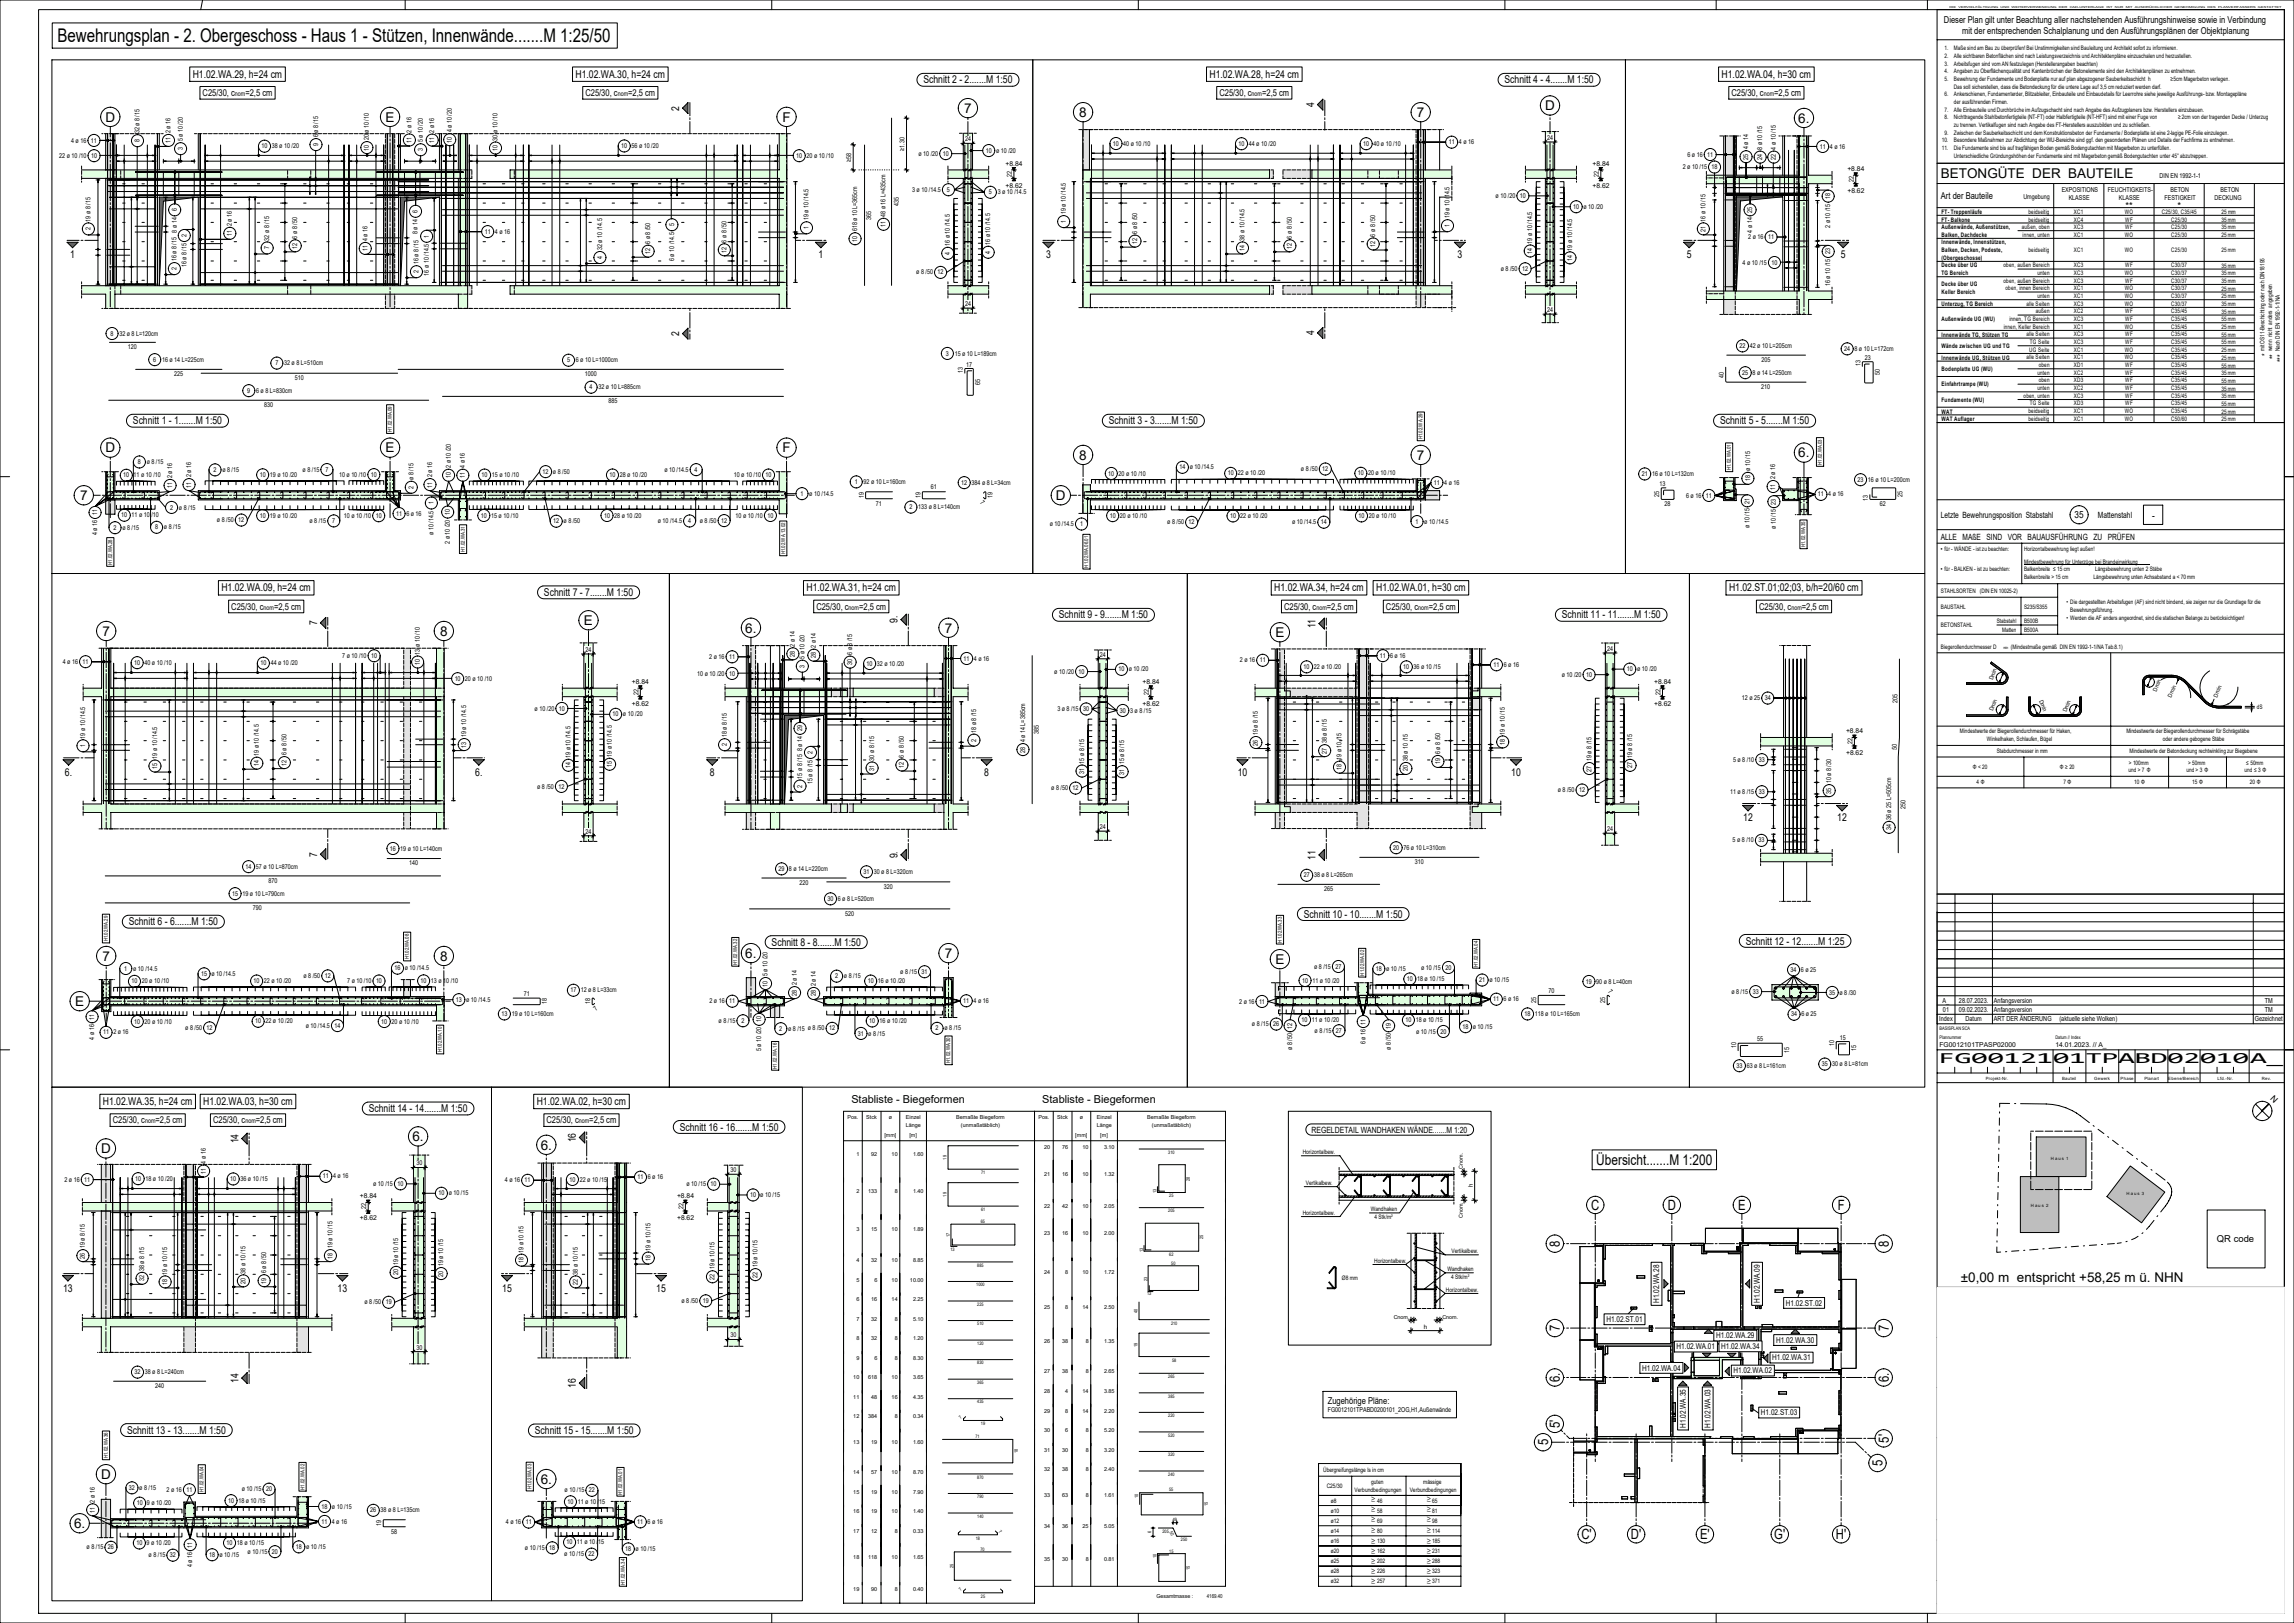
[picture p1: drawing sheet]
<svg xmlns="http://www.w3.org/2000/svg" width="1189mm" height="841mm" viewBox="0 0 1189 841" stroke-linecap="round" stroke-linejoin="round" font-family="sans-serif">
<defs><g id="words">
<text font-size="9.8" x="30" y="22">Bewehrungsplan - 2. Obergeschoss - Haus 1 - Stützen, Innenwände.......M 1:25/50</text>
<g font-size="7.9">
<text x="1005" y="551">FG0012101TPABD02010</text>
<text x="1166" y="551">A_</text>
</g>
<text font-size="7.7" x="827" y="604">Übersicht.......M 1:200</text>
<g font-size="7.3">
<text x="825" y="627">C</text>
<text x="864" y="627">D</text>
<text x="901" y="627">E</text>
<text x="952" y="627">F</text>
<text x="808" y="646" transform="rotate(-90 808 646)">8</text>
<text x="979" y="646" transform="rotate(-90 979 646)">8</text>
<text x="808" y="690" transform="rotate(-90 808 690)">7</text>
<text x="979" y="690" transform="rotate(-90 979 690)">7</text>
<text x="808" y="716" transform="rotate(-90 808 716)">6.</text>
<text x="979" y="716" transform="rotate(-90 979 716)">6.</text>
<text x="808" y="740" transform="rotate(-90 808 740)">5'</text>
<text x="802" y="749" transform="rotate(-90 802 749)">5</text>
<text x="979" y="748" transform="rotate(-90 979 748)">5'</text>
<text x="976" y="760" transform="rotate(-90 976 760)">5</text>
<text x="820" y="798">C'</text>
<text x="845" y="798">D'</text>
<text x="881" y="798">E'</text>
<text x="920" y="798">G'</text>
<text x="952" y="798">H'</text>
</g>
<g font-size="7">
<text x="500" y="59">7</text>
<text x="801" y="57">D</text>
<text x="55" y="63">D</text>
<text x="200" y="63">E</text>
<text x="406" y="63">F</text>
<text x="559" y="61">8</text>
<text x="734" y="61">7</text>
<text x="932" y="64">6.</text>
<text x="1006" y="92">BETONGÜTE DER BAUTEILE</text>
<text x="55" y="234">D</text>
<text x="200" y="234">E</text>
<text x="406" y="234">F</text>
<text x="559" y="238">8</text>
<text x="734" y="238">7</text>
<text x="932" y="237">6.</text>
<text x="41" y="259">7</text>
<text x="547" y="259">D</text>
<text x="303" y="324">E</text>
<text x="53" y="329">7</text>
<text x="228" y="329">8</text>
<text x="386" y="328">6.</text>
<text x="490" y="328">7</text>
<text x="661" y="330">E</text>
<text x="53" y="498">7</text>
<text x="228" y="498">8</text>
<text x="386" y="496">6.</text>
<text x="490" y="496">7</text>
<text x="661" y="500">E</text>
<text x="39" y="521">E</text>
<text x="214" y="591">6.</text>
<text x="52" y="598">D</text>
<text x="280" y="596">6.</text>
<text x="1016" y="665">±0,00 m entspricht +58,25 m ü. NHN</text>
<text x="52" y="766">D</text>
<text x="280" y="769">6.</text>
<text x="38" y="792">6.</text>
</g>
<g font-size="5.7">
<text x="441" y="572">Stabliste - Biegeformen</text>
<text x="540" y="572">Stabliste - Biegeformen</text>
</g>
<g font-size="5.6">
<text x="100" y="40">H1.02.WA.29, h=24 cm</text>
<text x="298" y="40">H1.02.WA.30, h=24 cm</text>
<text x="627" y="40">H1.02.WA.28, h=24 cm</text>
<text x="892" y="40">H1.02.WA.04, h=30 cm</text>
<text x="479" y="43">Schnitt 2 - 2.......M 1:50</text>
<text x="780" y="43">Schnitt 4 - 4.......M 1:50</text>
<text x="352" y="57" transform="rotate(-90 352 57)">2</text>
<text x="681" y="55" transform="rotate(-90 681 55)">4</text>
<text x="36" y="134">1</text>
<text x="424" y="134">1</text>
<text x="542" y="134">3</text>
<text x="755" y="134">3</text>
<text x="874" y="134">5</text>
<text x="954" y="134">5</text>
<text x="681" y="174" transform="rotate(-90 681 174)">4</text>
<text x="352" y="174" transform="rotate(-90 352 174)">2</text>
<text x="69" y="220">Schnitt 1 - 1.......M 1:50</text>
<text x="575" y="220">Schnitt 3 - 3.......M 1:50</text>
<text x="891" y="220">Schnitt 5 - 5.......M 1:50</text>
<text x="115" y="306">H1.02.WA.09, h=24 cm</text>
<text x="282" y="309">Schnitt 7 - 7.......M 1:50</text>
<text x="418" y="306">H1.02.WA.31, h=24 cm</text>
<text x="660" y="306">H1.02.WA.34, h=24 cm</text>
<text x="713" y="306">H1.02.WA.01, h=30 cm</text>
<text x="896" y="306">H1.02.ST.01;02;03, b/h=20/60 cm</text>
<text x="465" y="323" transform="rotate(-90 465 323)">9.</text>
<text x="549" y="320">Schnitt 9 - 9.......M 1:50</text>
<text x="810" y="320">Schnitt 11 - 11.......M 1:50</text>
<text x="164" y="324" transform="rotate(-90 164 324)">7</text>
<text x="682" y="326" transform="rotate(-90 682 326)">11</text>
<text x="34" y="402">6.</text>
<text x="246" y="402">6.</text>
<text x="368" y="402">8</text>
<text x="510" y="402">8</text>
<text x="641" y="402">10</text>
<text x="783" y="402">10</text>
<text x="904" y="426">12</text>
<text x="952" y="426">12</text>
<text x="164" y="444" transform="rotate(-90 164 444)">7</text>
<text x="465" y="445" transform="rotate(-90 465 445)">9.</text>
<text x="682" y="446" transform="rotate(-90 682 446)">11</text>
<text x="67" y="479">Schnitt 6 - 6.......M 1:50</text>
<text x="676" y="476">Schnitt 10 - 10.......M 1:50</text>
<text x="400" y="490">Schnitt 8 - 8.......M 1:50</text>
<text x="905" y="489">Schnitt 12 - 12.......M 1:25</text>
<text x="53" y="573">H1.02.WA.35, h=24 cm</text>
<text x="105" y="573">H1.02.WA.03, h=30 cm</text>
<text x="278" y="573">H1.02.WA.02, h=30 cm</text>
<text x="191" y="576">Schnitt 14 - 14.......M 1:50</text>
<text x="352" y="586">Schnitt 16 - 16.......M 1:50</text>
<text x="124" y="593" transform="rotate(-90 124 593)">14</text>
<text x="299" y="592" transform="rotate(-90 299 592)">16</text>
<text x="33" y="669">13</text>
<text x="175" y="669">13</text>
<text x="260" y="669">15</text>
<text x="340" y="669">15</text>
<text x="124" y="717" transform="rotate(-90 124 717)">14</text>
<text x="299" y="719" transform="rotate(-90 299 719)">16</text>
<text x="66" y="743">Schnitt 13 - 13.......M 1:50</text>
<text x="277" y="743">Schnitt 15 - 15.......M 1:50</text>
</g>
<g font-size="5.1">
<text x="1075" y="268">35</text>
<text x="1115" y="269">-</text>
</g>
<g font-size="4.9">
<text x="1008" y="12">Dieser Plan gilt unter Beachtung aller nachstehenden Ausführungshinweise sowie in Verbindung</text>
<text x="1017" y="18">mit der entsprechenden Schalplanung und den Ausführungsplänen der Objektplanung</text>
<text x="105" y="50">C25/30, c</text>
<text x="127" y="50">=2,5 cm</text>
<text x="303" y="50">C25/30, c</text>
<text x="326" y="50">=2,5 cm</text>
<text x="632" y="50">C25/30, c</text>
<text x="654" y="50">=2,5 cm</text>
<text x="897" y="50">C25/30, c</text>
<text x="920" y="50">=2,5 cm</text>
<text x="1006" y="103">Art der Bauteile</text>
<text x="1102" y="108">**</text>
<text x="1129" y="108">*</text>
<text x="120" y="316">C25/30, c</text>
<text x="142" y="316">=2,5 cm</text>
<text x="423" y="316">C25/30, c</text>
<text x="445" y="316">=2,5 cm</text>
<text x="666" y="316">C25/30, c</text>
<text x="688" y="316">=2,5 cm</text>
<text x="718" y="316">C25/30, c</text>
<text x="741" y="316">=2,5 cm</text>
<text x="912" y="316">C25/30, c</text>
<text x="934" y="316">=2,5 cm</text>
<text x="58" y="582">C25/30, c</text>
<text x="81" y="582">=2,5 cm</text>
<text x="110" y="582">C25/30, c</text>
<text x="133" y="582">=2,5 cm</text>
<text x="283" y="582">C25/30, c</text>
<text x="305" y="582">=2,5 cm</text>
<text x="1149" y="644">QR code</text>
<text x="688" y="727">Zugehörige Pläne:</text>
</g>
<g font-size="4.5">
<text x="1176" y="185" transform="rotate(-90 1176 185)">*</text>
<text x="1180" y="186" transform="rotate(-90 1180 186)">**</text>
<text x="1183" y="188" transform="rotate(-90 1183 188)">***</text>
<text x="1006" y="268">Letzte Bewehrungsposition Stabstahl</text>
<text x="1087" y="268">Mattenstahl</text>
<text x="1006" y="280">ALLE MAßE SIND VOR BAUAUSFÜHRUNG ZU PRÜFEN</text>
<text x="1177" y="570" transform="rotate(45 1177 570)">N</text>
<text x="680" y="587">REGELDETAIL WANDHAKEN WÄNDE.......M 1:20</text>
</g>
<g font-size="4.2">
<text x="860" y="675" transform="rotate(-90 860 675)">H1.02.WA.28</text>
<text x="912" y="675" transform="rotate(-90 912 675)">H1.02.WA.09</text>
<text x="926" y="677">H1.02.ST.02</text>
<text x="833" y="685">H1.02.ST.01</text>
<text x="889" y="693">H1.02.WA.29</text>
<text x="921" y="696">H1.02.WA.30</text>
<text x="869" y="699">H1.02.WA.01</text>
<text x="892" y="699">H1.02.WA.34</text>
<text x="919" y="705">H1.02.WA.31</text>
<text x="851" y="710">H1.02.WA.04</text>
<text x="899" y="712">H1.02.WA.02</text>
<text x="913" y="733">H1.02.ST.03</text>
<text x="874" y="740" transform="rotate(-90 874 740)">H1.02.WA.35</text>
<text x="887" y="740" transform="rotate(-90 887 740)">H1.02.WA.03</text>
</g>
<g font-size="3.7">
<text x="711" y="778">≥</text>
<text x="740" y="778">≥</text>
<text x="711" y="783">≥</text>
<text x="740" y="783">≥</text>
<text x="711" y="788">≥</text>
<text x="740" y="788">≥</text>
<text x="711" y="794">≥</text>
<text x="740" y="794">≥</text>
<text x="711" y="800">≥</text>
<text x="740" y="800">≥</text>
<text x="711" y="805">≥</text>
<text x="740" y="805">≥</text>
<text x="711" y="810">≥</text>
<text x="711" y="815">≥</text>
<text x="740" y="810">≥</text>
<text x="740" y="815">≥</text>
<text x="711" y="820">≥</text>
<text x="740" y="820">≥</text>
</g>
<g font-size="3.6">
<text x="1007" y="520">A_</text>
<text x="1015" y="520">28.07.2023.</text>
<text x="1033" y="520">Anfangsversion</text>
<text x="1174" y="520">TM</text>
<text x="1007" y="524">01</text>
<text x="1015" y="524">09.02.2023.</text>
<text x="1033" y="524">Anfangsversion</text>
<text x="1174" y="524">TM</text>
<text x="1005" y="529">Index</text>
<text x="1019" y="529">Datum</text>
<text x="1033" y="529">ART DER ÄNDERUNG</text>
<text x="1067" y="529">(aktuelle siehe Wolken)</text>
<text x="1169" y="529">Gezeichnet</text>
</g>
<g font-size="3.5">
<text x="122" y="50">nom</text>
<text x="320" y="50">nom</text>
<text x="649" y="50">nom</text>
<text x="914" y="50">nom</text>
<text x="72" y="69" transform="rotate(-90 72 69)">32 ø 8 /15</text>
<text x="88" y="69" transform="rotate(-90 88 69)">2 ø 16</text>
<text x="165" y="71" transform="rotate(-90 165 71)">6 ø 8 /15</text>
<text x="213" y="69" transform="rotate(-90 213 69)">2 ø 16</text>
<text x="225" y="69" transform="rotate(-90 225 69)">2 ø 16</text>
<text x="234" y="69" transform="rotate(-90 234 69)">4 ø 10 /20</text>
<text x="37" y="74">4 ø 16 11</text>
<text x="72" y="74" transform="rotate(-90 72 74)">8</text>
<text x="88" y="74" transform="rotate(-90 88 74)">11</text>
<text x="95" y="78" transform="rotate(-90 95 78)">3</text>
<text x="95" y="73" transform="rotate(-90 95 73)">5 ø 10 /20</text>
<text x="136" y="77">10</text>
<text x="141" y="77">38 ø 10 /20</text>
<text x="165" y="76" transform="rotate(-90 165 76)">9</text>
<text x="191" y="73" transform="rotate(-90 191 73)">20 ø 10 /10</text>
<text x="213" y="74" transform="rotate(-90 213 74)">11</text>
<text x="219" y="74" transform="rotate(-90 219 74)">5 ø 10 /20</text>
<text x="225" y="74" transform="rotate(-90 225 74)">11</text>
<text x="234" y="74" transform="rotate(-90 234 74)">10</text>
<text x="258" y="73" transform="rotate(-90 258 73)">30 ø 10 /10</text>
<text x="322" y="77">10</text>
<text x="327" y="77">56 ø 10 /20</text>
<text x="500" y="73">24</text>
<text x="577" y="75">10</text>
<text x="582" y="75">40 ø 10 /10</text>
<text x="642" y="76">10</text>
<text x="647" y="76">44 ø 10 /20</text>
<text x="707" y="76">10</text>
<text x="712" y="76">40 ø 10 /10</text>
<text x="751" y="75">11</text>
<text x="756" y="75">4 ø 16</text>
<text x="802" y="73">24</text>
<text x="906" y="77" transform="rotate(-90 906 77)">4 ø 14</text>
<text x="913" y="78" transform="rotate(-90 913 78)">8 ø 10 /15</text>
<text x="920" y="78" transform="rotate(-90 920 78)">4 ø 10 /15</text>
<text x="943" y="77">11</text>
<text x="948" y="77">4 ø 16</text>
<text x="31" y="82">22 ø 10 /10 10</text>
<text x="191" y="78" transform="rotate(-90 191 78)">10</text>
<text x="219" y="78" transform="rotate(-90 219 78)">3</text>
<text x="258" y="78" transform="rotate(-90 258 78)">10</text>
<text x="413" y="82">10</text>
<text x="418" y="82">20 ø 10 /10</text>
<text x="441" y="84" transform="rotate(-90 441 84)">≥58</text>
<text x="469" y="78" transform="rotate(-90 469 78)">≥1.30</text>
<text x="476" y="81">ø 10 /20 10</text>
<text x="511" y="79">10 ø 10 /20</text>
<text x="875" y="81">6 ø 16 11</text>
<text x="906" y="83" transform="rotate(-90 906 83)">25</text>
<text x="913" y="83" transform="rotate(-90 913 83)">24</text>
<text x="920" y="83" transform="rotate(-90 920 83)">22</text>
<text x="521" y="86">+8.84</text>
<text x="825" y="86">+8.84</text>
<text x="872" y="88">2 ø 10 /15 18</text>
<text x="958" y="89">+8.84</text>
<text x="524" y="91" transform="rotate(-90 524 91)">22</text>
<text x="829" y="91" transform="rotate(-90 829 91)">22</text>
<text x="961" y="94" transform="rotate(-90 961 94)">22</text>
<text x="1119" y="92">DIN EN 1992-1-1</text>
<text x="473" y="99">3 ø 10 /14.5</text>
<text x="491" y="99">5</text>
<text x="513" y="101">5</text>
<text x="517" y="101">3 ø 10 /14.5</text>
<text x="521" y="97">+8.62</text>
<text x="825" y="97">+8.62</text>
<text x="958" y="100">+8.62</text>
<text x="1069" y="99">EXPOSITIONS</text>
<text x="1093" y="99">FEUCHTIGKEITS-</text>
<text x="1125" y="99">BETON</text>
<text x="1151" y="99">BETON</text>
<text x="466" y="107" transform="rotate(-90 466 107)">435</text>
<text x="775" y="103">ø 10 /20 10</text>
<text x="1049" y="103">Umgebung</text>
<text x="1072" y="104">KLASSE</text>
<text x="1098" y="104">KLASSE</text>
<text x="1122" y="104">FESTIGKEIT</text>
<text x="1148" y="104">DECKUNG</text>
<text x="92" y="110" transform="rotate(-90 92 110)">6</text>
<text x="216" y="110" transform="rotate(-90 216 110)">6</text>
<text x="452" y="114" transform="rotate(-90 452 114)">365</text>
<text x="459" y="112" transform="rotate(-90 459 112)">48 ø 16 L=435cm</text>
<text x="552" y="111" transform="rotate(-90 552 111)">19 ø 10 /14.5</text>
<text x="751" y="113" transform="rotate(-90 751 113)">19 ø 10 /14.5</text>
<text x="815" y="108">10 ø 10 /20</text>
<text x="47" y="119" transform="rotate(-90 47 119)">2</text>
<text x="47" y="115" transform="rotate(-90 47 115)">19 ø 8 /15</text>
<text x="120" y="117" transform="rotate(-90 120 117)">2 ø 16</text>
<text x="349" y="117" transform="rotate(-90 349 117)">5</text>
<text x="419" y="119" transform="rotate(-90 419 119)">1</text>
<text x="419" y="114" transform="rotate(-90 419 114)">19 ø 10 /14.5</text>
<text x="444" y="120" transform="rotate(-90 444 120)">618 ø 10 L=365cm</text>
<text x="459" y="118" transform="rotate(-90 459 118)">11</text>
<text x="552" y="116" transform="rotate(-90 552 116)">1</text>
<text x="751" y="118" transform="rotate(-90 751 118)">1</text>
<text x="884" y="115" transform="rotate(-90 884 115)">16 ø 10 /15</text>
<text x="949" y="118" transform="rotate(-90 949 118)">2 ø 10 /15 18</text>
<text x="97" y="123" transform="rotate(-90 97 123)">2</text>
<text x="120" y="122" transform="rotate(-90 120 122)">11</text>
<text x="140" y="125" transform="rotate(-90 140 125)">32 ø 8 /15</text>
<text x="154" y="124" transform="rotate(-90 154 124)">6 ø 8 /50</text>
<text x="190" y="125" transform="rotate(-90 190 125)">4 ø 16</text>
<text x="216" y="121" transform="rotate(-90 216 121)">8 ø 14</text>
<text x="222" y="123" transform="rotate(-90 222 123)">1</text>
<text x="251" y="121">11</text>
<text x="257" y="121">4 ø 16</text>
<text x="377" y="126" transform="rotate(-90 377 126)">6 ø 8 /50</text>
<text x="444" y="125" transform="rotate(-90 444 125)">10</text>
<text x="589" y="121" transform="rotate(-90 589 121)">6 ø 8 /50</text>
<text x="645" y="125" transform="rotate(-90 645 125)">38 ø 10 /14.5</text>
<text x="670" y="124" transform="rotate(-90 670 124)">6 ø 8 /50</text>
<text x="713" y="123" transform="rotate(-90 713 123)">6 ø 8 /50</text>
<text x="884" y="120" transform="rotate(-90 884 120)">21</text>
<text x="906" y="124">2 ø 16 11</text>
<text x="908" y="121" transform="rotate(-90 908 121)">4 ø 14 25</text>
<text x="140" y="129" transform="rotate(-90 140 129)">7</text>
<text x="154" y="129" transform="rotate(-90 154 129)">12</text>
<text x="190" y="130" transform="rotate(-90 190 130)">11</text>
<text x="312" y="130" transform="rotate(-90 312 130)">32 ø 10 /14.5</text>
<text x="337" y="132" transform="rotate(-90 337 132)">12</text>
<text x="337" y="126" transform="rotate(-90 337 126)">6 ø 8 /50</text>
<text x="377" y="131" transform="rotate(-90 377 131)">12</text>
<text x="492" y="127" transform="rotate(-90 492 127)">16 ø 10 /14.5</text>
<text x="513" y="131" transform="rotate(-90 513 131)">4</text>
<text x="513" y="127" transform="rotate(-90 513 127)">16 ø 10 /14.5</text>
<text x="589" y="126" transform="rotate(-90 589 126)">12</text>
<text x="645" y="130" transform="rotate(-90 645 130)">14</text>
<text x="670" y="129" transform="rotate(-90 670 129)">12</text>
<text x="713" y="128" transform="rotate(-90 713 128)">12</text>
<text x="794" y="132" transform="rotate(-90 794 132)">14</text>
<text x="794" y="126" transform="rotate(-90 794 126)">19 ø 10 /14.5</text>
<text x="815" y="130" transform="rotate(-90 815 130)">19 ø 10 /14.5</text>
<text x="91" y="135" transform="rotate(-90 91 135)">16 ø 8 /15 8 ø 14</text>
<text x="217" y="137" transform="rotate(-90 217 137)">16 ø 8 /15</text>
<text x="312" y="134" transform="rotate(-90 312 134)">4</text>
<text x="349" y="135" transform="rotate(-90 349 135)">6 ø 10 /14.5</text>
<text x="492" y="132" transform="rotate(-90 492 132)">4</text>
<text x="815" y="135" transform="rotate(-90 815 135)">14</text>
<text x="903" y="137">4 ø 10 /15 10</text>
<text x="91" y="140" transform="rotate(-90 91 140)">2</text>
<text x="97" y="139" transform="rotate(-90 97 139)">16 ø 8 /15</text>
<text x="217" y="142" transform="rotate(-90 217 142)">2</text>
<text x="222" y="143" transform="rotate(-90 222 143)">16 ø 10 /14.5</text>
<text x="475" y="142">ø 8 /50 12</text>
<text x="778" y="140">ø 8 /50 12</text>
<text x="949" y="148" transform="rotate(-90 949 148)">16 ø 10 /15 23</text>
<text x="500" y="159">24</text>
<text x="802" y="162">24</text>
<text x="57" y="174">8</text>
<text x="62" y="174">32 ø 8 L=120cm</text>
<text x="66" y="181">120</text>
<text x="490" y="184">3</text>
<text x="495" y="184">15 ø 10 L=189cm</text>
<text x="902" y="180">22</text>
<text x="907" y="180">42 ø 10 L=205cm</text>
<text x="956" y="182">24</text>
<text x="961" y="182">8 ø 10 L=172cm</text>
<text x="79" y="187">6</text>
<text x="84" y="187">16 ø 14 L=225cm</text>
<text x="143" y="189">7</text>
<text x="147" y="189">32 ø 8 L=510cm</text>
<text x="294" y="188">5</text>
<text x="298" y="188">6 ø 10 L=1000cm</text>
<text x="501" y="190">17</text>
<text x="913" y="187">205</text>
<text x="964" y="190" transform="rotate(-90 964 190)">13</text>
<text x="966" y="186">23</text>
<text x="90" y="195">225</text>
<text x="153" y="197">510</text>
<text x="303" y="195">1000</text>
<text x="499" y="193" transform="rotate(-90 499 193)">13</text>
<text x="893" y="196" transform="rotate(-90 893 196)">40</text>
<text x="903" y="194">25</text>
<text x="908" y="194">8 ø 14 L=250cm</text>
<text x="974" y="195" transform="rotate(-90 974 195)">50</text>
<text x="128" y="204">9</text>
<text x="133" y="204">6 ø 8 L=830cm</text>
<text x="306" y="202">4</text>
<text x="310" y="202">32 ø 10 L=885cm</text>
<text x="508" y="199" transform="rotate(-90 508 199)">65</text>
<text x="913" y="202">210</text>
<text x="315" y="209">885</text>
<text x="137" y="211">830</text>
<text x="71" y="240">8</text>
<text x="76" y="240">ø 8 /15</text>
<text x="111" y="245">2</text>
<text x="115" y="245">ø 8 /15</text>
<text x="157" y="244">ø 8 /15</text>
<text x="169" y="244">7</text>
<text x="234" y="242" transform="rotate(-90 234 242)">2 ø 10 /20</text>
<text x="241" y="242" transform="rotate(-90 241 242)">4 ø 16</text>
<text x="281" y="245">12 ø 8 /50</text>
<text x="344" y="244">ø 10 /14.5</text>
<text x="360" y="244">4</text>
<text x="611" y="243">14 ø 10 /14.5</text>
<text x="674" y="244">ø 8 /50 12</text>
<text x="64" y="247">10</text>
<text x="69" y="247">11 ø 10 /10</text>
<text x="89" y="248" transform="rotate(-90 89 248)">2 ø 16</text>
<text x="99" y="247" transform="rotate(-90 99 247)">2 ø 16</text>
<text x="135" y="247">10</text>
<text x="140" y="247">19 ø 10 /20</text>
<text x="176" y="247">10 ø 10 /10 10</text>
<text x="214" y="249" transform="rotate(-90 214 249)">ø 8 /15</text>
<text x="224" y="247" transform="rotate(-90 224 247)">2 ø 16</text>
<text x="234" y="248" transform="rotate(-90 234 248)">10</text>
<text x="241" y="248" transform="rotate(-90 241 248)">11</text>
<text x="250" y="247">10</text>
<text x="255" y="247">15 ø 10 /10</text>
<text x="316" y="247">10</text>
<text x="321" y="247">28 ø 10 /20</text>
<text x="380" y="247">10 ø 10 /10 10</text>
<text x="443" y="251">1</text>
<text x="448" y="251">92 ø 10 L=160cm</text>
<text x="498" y="251">12</text>
<text x="504" y="251">384 ø 8 L=34cm</text>
<text x="574" y="246">10</text>
<text x="580" y="246">20 ø 10 /10</text>
<text x="636" y="246">10</text>
<text x="642" y="246">22 ø 10 /20</text>
<text x="704" y="246">10</text>
<text x="709" y="246">20 ø 10 /10</text>
<text x="743" y="251">11</text>
<text x="749" y="251">4 ø 16</text>
<text x="851" y="247">21</text>
<text x="856" y="247">16 ø 10 L=132cm</text>
<text x="860" y="252">13</text>
<text x="907" y="249" transform="rotate(-90 907 249)">18 ø 10 /15</text>
<text x="920" y="248" transform="rotate(-90 920 248)">2 ø 16</text>
<text x="963" y="250">23</text>
<text x="968" y="250">16 ø 10 L=200cm</text>
<text x="89" y="253" transform="rotate(-90 89 253)">11</text>
<text x="99" y="253" transform="rotate(-90 99 253)">11</text>
<text x="214" y="253" transform="rotate(-90 214 253)">2</text>
<text x="224" y="253" transform="rotate(-90 224 253)">11</text>
<text x="415" y="257">1</text>
<text x="419" y="257">ø 10 /14.5</text>
<text x="482" y="254">61</text>
<text x="860" y="257" transform="rotate(-90 860 257)">25</text>
<text x="874" y="258">6 ø 16 11</text>
<text x="920" y="254" transform="rotate(-90 920 254)">11</text>
<text x="942" y="257">11</text>
<text x="948" y="257">4 ø 16</text>
<text x="986" y="257" transform="rotate(-90 986 257)">25</text>
<text x="225" y="261" transform="rotate(-90 225 261)">1</text>
<text x="448" y="258" transform="rotate(-90 448 258)">19</text>
<text x="454" y="262">71</text>
<text x="471" y="264">2</text>
<text x="476" y="264">133 ø 8 L=140cm</text>
<text x="477" y="258" transform="rotate(-90 477 258)">19</text>
<text x="508" y="261" transform="rotate(45 508 261)">7</text>
<text x="514" y="258" transform="rotate(-90 514 258)">19</text>
<text x="863" y="262">28</text>
<text x="968" y="260" transform="rotate(-90 968 260)">13</text>
<text x="974" y="262">62</text>
<text x="63" y="268">10</text>
<text x="68" y="268">11 ø 10 /10</text>
<text x="88" y="264">2</text>
<text x="93" y="264">ø 8 /15</text>
<text x="135" y="268">10</text>
<text x="140" y="268">19 ø 10 /20</text>
<text x="178" y="268">10 ø 10 /10 10</text>
<text x="205" y="267">11</text>
<text x="211" y="267">6 ø 16</text>
<text x="249" y="268">10</text>
<text x="255" y="268">15 ø 10 /10</text>
<text x="313" y="268">10</text>
<text x="318" y="268">28 ø 10 /20</text>
<text x="381" y="268">10 ø 10 /10 10</text>
<text x="575" y="268">10</text>
<text x="580" y="268">20 ø 10 /10</text>
<text x="638" y="268">10</text>
<text x="643" y="268">22 ø 10 /20</text>
<text x="704" y="268">10</text>
<text x="709" y="268">20 ø 10 /10</text>
<text x="59" y="275">2</text>
<text x="63" y="275">ø 8 /15</text>
<text x="80" y="274">8</text>
<text x="85" y="274">ø 8 /15</text>
<text x="112" y="271">ø 8 /50 12</text>
<text x="160" y="271">ø 8 /15</text>
<text x="172" y="271">7</text>
<text x="287" y="271">12 ø 8 /50</text>
<text x="341" y="271">ø 10 /14.5</text>
<text x="357" y="271">4</text>
<text x="363" y="271">ø 8 /50 12</text>
<text x="544" y="273">ø 10 /14.5</text>
<text x="560" y="273">1</text>
<text x="605" y="272">ø 8 /50 12</text>
<text x="670" y="272">ø 10 /14.5 14</text>
<text x="734" y="271">1</text>
<text x="738" y="271">ø 10 /14.5</text>
<text x="907" y="274" transform="rotate(-90 907 274)">ø 10 /15 21</text>
<text x="921" y="274" transform="rotate(-90 921 274)">ø 10 /15 23</text>
<text x="50" y="277" transform="rotate(-90 50 277)">4 ø 16 11</text>
<text x="225" y="277" transform="rotate(-90 225 277)">ø 10 /14.5</text>
<text x="233" y="282" transform="rotate(-90 233 282)">2 ø 10 /20 10</text>
<text x="137" y="316">nom</text>
<text x="440" y="316">nom</text>
<text x="682" y="316">nom</text>
<text x="735" y="316">nom</text>
<text x="928" y="316">nom</text>
<text x="412" y="335" transform="rotate(-90 412 335)">2 ø 14</text>
<text x="423" y="336" transform="rotate(-90 423 336)">2 ø 14</text>
<text x="177" y="341">7 ø 10 /10 10</text>
<text x="218" y="339" transform="rotate(-90 218 339)">13 ø 10 /10</text>
<text x="304" y="338">24</text>
<text x="368" y="341">2 ø 16 11</text>
<text x="412" y="340" transform="rotate(-90 412 340)">28</text>
<text x="417" y="341" transform="rotate(-90 417 341)">5 ø 10 /20</text>
<text x="423" y="341" transform="rotate(-90 423 341)">28</text>
<text x="442" y="339" transform="rotate(-90 442 339)">6 ø 8 /15</text>
<text x="570" y="340">24</text>
<text x="715" y="341">11</text>
<text x="721" y="341">6 ø 16</text>
<text x="833" y="337">24</text>
<text x="33" y="344">4 ø 16 11</text>
<text x="70" y="344">10</text>
<text x="75" y="344">40 ø 10 /10</text>
<text x="135" y="345">10</text>
<text x="140" y="345">44 ø 10 /20</text>
<text x="218" y="345" transform="rotate(-90 218 345)">10</text>
<text x="417" y="346" transform="rotate(-90 417 346)">3</text>
<text x="442" y="345" transform="rotate(-90 442 345)">30</text>
<text x="449" y="345">10</text>
<text x="455" y="345">32 ø 10 /20</text>
<text x="499" y="342">11</text>
<text x="505" y="342">4 ø 16</text>
<text x="580" y="348">10 ø 10 /20</text>
<text x="643" y="343">2 ø 16 11</text>
<text x="676" y="347">10</text>
<text x="681" y="347">22 ø 10 /20</text>
<text x="727" y="347">10</text>
<text x="733" y="347">36 ø 10 /15</text>
<text x="774" y="346">11</text>
<text x="779" y="346">6 ø 16</text>
<text x="843" y="348">10 ø 10 /20</text>
<text x="236" y="353">10</text>
<text x="241" y="353">20 ø 10 /10</text>
<text x="361" y="350">10 ø 10 /20 10</text>
<text x="546" y="349">ø 10 /20 10</text>
<text x="809" y="351">ø 10 /20 10</text>
<text x="328" y="354">+8.84</text>
<text x="592" y="354">+8.84</text>
<text x="857" y="354">+8.84</text>
<text x="328" y="366">+8.62</text>
<text x="331" y="360" transform="rotate(-90 331 360)">22</text>
<text x="592" y="366">+8.62</text>
<text x="595" y="360" transform="rotate(-90 595 360)">22</text>
<text x="857" y="366">+8.62</text>
<text x="861" y="360" transform="rotate(-90 861 360)">22</text>
<text x="903" y="363">12 ø 25 34</text>
<text x="983" y="364" transform="rotate(-90 983 364)">205</text>
<text x="277" y="368">ø 10 /20 10</text>
<text x="318" y="371">10 ø 10 /20</text>
<text x="548" y="368">3 ø 8 /15 30</text>
<text x="580" y="369">30</text>
<text x="586" y="369">3 ø 8 /15</text>
<text x="44" y="383" transform="rotate(-90 44 383)">19 ø 10 /14.5</text>
<text x="242" y="382" transform="rotate(-90 242 382)">19 ø 10 /14.5</text>
<text x="377" y="382" transform="rotate(-90 377 382)">18 ø 8 /15</text>
<text x="506" y="380" transform="rotate(-90 506 380)">18 ø 8 /15</text>
<text x="538" y="380" transform="rotate(-90 538 380)">385</text>
<text x="652" y="381" transform="rotate(-90 652 381)">19 ø 8 /15</text>
<text x="780" y="381" transform="rotate(-90 780 381)">19 ø 10 /15</text>
<text x="957" y="380">+8.84</text>
<text x="44" y="387" transform="rotate(-90 44 387)">1</text>
<text x="242" y="387" transform="rotate(-90 242 387)">13</text>
<text x="377" y="387" transform="rotate(-90 377 387)">2</text>
<text x="506" y="384" transform="rotate(-90 506 384)">2</text>
<text x="531" y="390" transform="rotate(-90 531 390)">28</text>
<text x="531" y="385" transform="rotate(-90 531 385)">4 ø 14 L=385cm</text>
<text x="652" y="386" transform="rotate(-90 652 386)">26</text>
<text x="688" y="385" transform="rotate(-90 688 385)">38 ø 8 /15</text>
<text x="780" y="386" transform="rotate(-90 780 386)">18</text>
<text x="960" y="386" transform="rotate(-90 960 386)">22</text>
<text x="983" y="389" transform="rotate(-86 983 389)">50</text>
<text x="81" y="393" transform="rotate(-90 81 393)">19 ø 10 /14.5</text>
<text x="134" y="392" transform="rotate(-90 134 392)">19 ø 10 /14.5</text>
<text x="148" y="391" transform="rotate(-90 148 391)">6 ø 8 /50</text>
<text x="296" y="393" transform="rotate(-90 296 393)">19 ø 10 /14.5</text>
<text x="317" y="392" transform="rotate(-90 317 392)">19 ø 10 /14.5</text>
<text x="421" y="391" transform="rotate(-90 421 391)">2</text>
<text x="453" y="394" transform="rotate(-90 453 394)">30 ø 8 /15</text>
<text x="469" y="393" transform="rotate(-90 469 393)">6 ø 8 /50</text>
<text x="562" y="396" transform="rotate(-90 562 396)">15 ø 8 /15</text>
<text x="688" y="391" transform="rotate(-90 688 391)">27</text>
<text x="695" y="394" transform="rotate(-90 695 394)">19 ø 10 /15</text>
<text x="730" y="394" transform="rotate(-90 730 394)">38 ø 10 /15</text>
<text x="746" y="391" transform="rotate(-90 746 391)">6 ø 8 /50</text>
<text x="825" y="394" transform="rotate(-90 825 394)">19 ø 8 /15</text>
<text x="846" y="393" transform="rotate(-90 846 393)">19 ø 8 /15</text>
<text x="898" y="395">5 ø 8 /10 33</text>
<text x="957" y="391">+8.62</text>
<text x="81" y="399" transform="rotate(-90 81 399)">15</text>
<text x="134" y="397" transform="rotate(-90 134 397)">14</text>
<text x="148" y="397" transform="rotate(-90 148 397)">12</text>
<text x="296" y="398" transform="rotate(-90 296 398)">14</text>
<text x="317" y="398" transform="rotate(-90 317 398)">15</text>
<text x="453" y="400" transform="rotate(-90 453 400)">31</text>
<text x="469" y="398" transform="rotate(-90 469 398)">12</text>
<text x="562" y="401" transform="rotate(-90 562 401)">31</text>
<text x="583" y="401" transform="rotate(-90 583 401)">31</text>
<text x="583" y="396" transform="rotate(-90 583 396)">15 ø 8 /15</text>
<text x="695" y="399" transform="rotate(-90 695 399)">18</text>
<text x="730" y="400" transform="rotate(-90 730 400)">20</text>
<text x="746" y="396" transform="rotate(-90 746 396)">19</text>
<text x="825" y="400" transform="rotate(-90 825 400)">27</text>
<text x="846" y="398" transform="rotate(-90 846 398)">27</text>
<text x="416" y="404" transform="rotate(-90 416 404)">15 ø 8 /15 8 ø 14 29</text>
<text x="421" y="406" transform="rotate(-90 421 406)">15 ø 8 /15</text>
<text x="949" y="406" transform="rotate(-90 949 406)">10 ø 8 /30</text>
<text x="278" y="409">ø 8 /50 12</text>
<text x="416" y="408" transform="rotate(-90 416 408)">2</text>
<text x="545" y="409">ø 8 /50 12</text>
<text x="807" y="410">ø 8 /50 12</text>
<text x="897" y="411">11 ø 8 /15 33</text>
<text x="949" y="411" transform="rotate(-90 949 411)">35</text>
<text x="988" y="419" transform="rotate(-90 988 419)">250</text>
<text x="980" y="425" transform="rotate(-90 980 425)">36 ø 25 L=505cm</text>
<text x="570" y="430">24</text>
<text x="833" y="431">24</text>
<text x="980" y="430" transform="rotate(-90 980 430)">34</text>
<text x="304" y="432">24</text>
<text x="898" y="437">5 ø 8 /10 33</text>
<text x="202" y="441">16</text>
<text x="207" y="441">19 ø 10 L=140cm</text>
<text x="722" y="440">20</text>
<text x="727" y="440">76 ø 10 L=310cm</text>
<text x="212" y="448">140</text>
<text x="733" y="448">310</text>
<text x="127" y="450">14</text>
<text x="133" y="450">57 ø 10 L=870cm</text>
<text x="404" y="451">29</text>
<text x="409" y="451">8 ø 14 L=220cm</text>
<text x="448" y="453">31</text>
<text x="453" y="453">30 ø 8 L=320cm</text>
<text x="676" y="455">27</text>
<text x="681" y="455">38 ø 8 L=265cm</text>
<text x="139" y="457">870</text>
<text x="414" y="458">220</text>
<text x="458" y="460">320</text>
<text x="686" y="462">265</text>
<text x="120" y="464">15</text>
<text x="126" y="464">19 ø 10 L=790cm</text>
<text x="429" y="467">30</text>
<text x="434" y="467">6 ø 8 L=520cm</text>
<text x="131" y="471">790</text>
<text x="438" y="474">520</text>
<text x="64" y="503">1</text>
<text x="69" y="503">ø 10 /14.5</text>
<text x="204" y="503">16 ø 10 /14.5</text>
<text x="681" y="502">ø 8 /15 27</text>
<text x="713" y="503">18 ø 10 /15</text>
<text x="737" y="502">ø 10 /15 20</text>
<text x="928" y="504">34</text>
<text x="933" y="504">6 ø 25</text>
<text x="68" y="510">10</text>
<text x="73" y="510">20 ø 10 /10</text>
<text x="104" y="506">15 ø 10 /14.5</text>
<text x="131" y="509">10</text>
<text x="137" y="509">22 ø 10 /20</text>
<text x="157" y="507">ø 8 /50 12</text>
<text x="180" y="509">7 ø 10 /10 10</text>
<text x="218" y="509">10</text>
<text x="223" y="509">13 ø 10 /10</text>
<text x="398" y="506" transform="rotate(-90 398 506)">5 ø 10 /20</text>
<text x="433" y="507">2</text>
<text x="437" y="507">ø 8 /15</text>
<text x="450" y="509">10</text>
<text x="455" y="509">16 ø 10 /20</text>
<text x="467" y="505">ø 8 /15 31</text>
<text x="675" y="509">10</text>
<text x="680" y="509">11 ø 10 /20</text>
<text x="729" y="508">10</text>
<text x="735" y="508">18 ø 10 /15</text>
<text x="767" y="509">21 ø 10 /15</text>
<text x="822" y="510">19</text>
<text x="827" y="510">90 ø 8 L=40cm</text>
<text x="296" y="514">17</text>
<text x="301" y="514">12 ø 8 L=33cm</text>
<text x="398" y="511" transform="rotate(-90 398 511)">10</text>
<text x="413" y="516" transform="rotate(-90 413 516)">28</text>
<text x="413" y="511" transform="rotate(-90 413 511)">2 ø 14</text>
<text x="423" y="511" transform="rotate(-90 423 511)">2 ø 14</text>
<text x="803" y="515">70</text>
<text x="833" y="514" transform="rotate(45 833 514)">7</text>
<text x="897" y="515">ø 8 /15 33</text>
<text x="948" y="515">35 ø 8 /30</text>
<text x="236" y="519">13 ø 10 /14.5</text>
<text x="271" y="516">71</text>
<text x="283" y="520" transform="rotate(-90 283 520)">18</text>
<text x="306" y="520" transform="rotate(-90 306 520)">18</text>
<text x="368" y="520">2 ø 16 11</text>
<text x="423" y="516" transform="rotate(-90 423 516)">28</text>
<text x="499" y="520">11</text>
<text x="505" y="520">4 ø 16</text>
<text x="642" y="520">2 ø 16 11</text>
<text x="774" y="519">11</text>
<text x="779" y="519">6 ø 16</text>
<text x="796" y="520" transform="rotate(-90 796 520)">25</text>
<text x="832" y="520" transform="rotate(-90 832 520)">25</text>
<text x="260" y="526">13</text>
<text x="265" y="526">19 ø 10 L=160cm</text>
<text x="309" y="524" transform="rotate(-45 309 524)">7</text>
<text x="790" y="526">18</text>
<text x="796" y="526">118 ø 10 L=165cm</text>
<text x="928" y="527">34</text>
<text x="934" y="527">6 ø 25</text>
<text x="70" y="530">10</text>
<text x="75" y="530">20 ø 10 /10</text>
<text x="96" y="534">ø 8 /50 12</text>
<text x="132" y="530">10</text>
<text x="138" y="530">22 ø 10 /20</text>
<text x="158" y="533">ø 10 /14.5 14</text>
<text x="198" y="530">10</text>
<text x="203" y="530">20 ø 10 /10</text>
<text x="372" y="530">ø 8 /15</text>
<text x="384" y="530">2</text>
<text x="451" y="530">10</text>
<text x="456" y="530">16 ø 10 /20</text>
<text x="485" y="534">2</text>
<text x="489" y="534">ø 8 /15</text>
<text x="649" y="532">ø 8 /15 26</text>
<text x="675" y="530">10</text>
<text x="680" y="530">11 ø 10 /20</text>
<text x="728" y="530">10</text>
<text x="734" y="530">18 ø 10 /15</text>
<text x="758" y="533">18 ø 10 /15</text>
<text x="49" y="539" transform="rotate(-90 49 539)">4 ø 16 11</text>
<text x="53" y="536">11</text>
<text x="59" y="536">2 ø 16</text>
<text x="404" y="534">2</text>
<text x="408" y="534">ø 8 /15 ø 8 /50 12</text>
<text x="445" y="537">31 ø 8 /15</text>
<text x="681" y="535">ø 8 /15 27</text>
<text x="734" y="536">ø 10 /15 20</text>
<text x="911" y="540">55</text>
<text x="954" y="539">15</text>
<text x="395" y="545" transform="rotate(-90 395 545)">5 ø 10 /20 10</text>
<text x="670" y="544" transform="rotate(-90 670 544)">ø 8 /50 12</text>
<text x="708" y="541" transform="rotate(-90 708 541)">6 ø 16 11</text>
<text x="721" y="544" transform="rotate(-90 721 544)">ø 8 /50 19</text>
<text x="900" y="543" transform="rotate(-90 900 543)">10</text>
<text x="927" y="546" transform="rotate(-90 927 546)">15</text>
<text x="951" y="542" transform="rotate(-90 951 542)">10</text>
<text x="962" y="545" transform="rotate(-90 962 545)">15</text>
<text x="1005" y="543">FG0012101TPASP02000</text>
<text x="1065" y="543">14.01.2023. // A_</text>
<text x="900" y="553">33</text>
<text x="905" y="553">63 ø 8 L=161cm</text>
<text x="944" y="552">35</text>
<text x="950" y="552">30 ø 8 L=81cm</text>
<text x="75" y="582">nom</text>
<text x="127" y="582">nom</text>
<text x="300" y="582">nom</text>
<text x="107" y="603" transform="rotate(-90 107 603)">4 ø 16</text>
<text x="216" y="604">30</text>
<text x="70" y="612">10</text>
<text x="75" y="612">18 ø 10 /20</text>
<text x="107" y="608" transform="rotate(-90 107 608)">11</text>
<text x="119" y="612">10</text>
<text x="125" y="612">36 ø 10 /15</text>
<text x="167" y="611">11</text>
<text x="173" y="611">4 ø 16</text>
<text x="330" y="611">11</text>
<text x="336" y="611">6 ø 16</text>
<text x="379" y="607">30</text>
<text x="33" y="612">2 ø 16 11</text>
<text x="193" y="615">ø 10 /15 10</text>
<text x="262" y="613">4 ø 16 11</text>
<text x="295" y="612">10</text>
<text x="300" y="612">22 ø 10 /15</text>
<text x="356" y="615">ø 10 /15 10</text>
<text x="187" y="621">+8.84</text>
<text x="227" y="619">10 ø 10 /15</text>
<text x="351" y="621">+8.84</text>
<text x="389" y="620">10 ø 10 /15</text>
<text x="190" y="627" transform="rotate(-90 190 627)">22</text>
<text x="354" y="627" transform="rotate(-90 354 627)">22</text>
<text x="187" y="632">+8.62</text>
<text x="351" y="632">+8.62</text>
<text x="44" y="647" transform="rotate(-90 44 647)">19 ø 8 /15</text>
<text x="172" y="647" transform="rotate(-90 172 647)">19 ø 10 /15</text>
<text x="44" y="652" transform="rotate(-90 44 652)">26</text>
<text x="172" y="652" transform="rotate(-90 172 652)">18</text>
<text x="271" y="649" transform="rotate(-90 271 649)">19 ø 10 /15</text>
<text x="337" y="653" transform="rotate(-90 337 653)">18</text>
<text x="337" y="648" transform="rotate(-90 337 648)">19 ø 10 /15</text>
<text x="75" y="659" transform="rotate(-90 75 659)">38 ø 8 /15</text>
<text x="127" y="660" transform="rotate(-90 127 660)">38 ø 10 /15</text>
<text x="138" y="660" transform="rotate(-90 138 660)">6 ø 8 /50</text>
<text x="206" y="656" transform="rotate(-90 206 656)">19 ø 10 /15</text>
<text x="230" y="656" transform="rotate(-90 230 656)">19 ø 10 /15</text>
<text x="271" y="655" transform="rotate(-90 271 655)">18</text>
<text x="370" y="658" transform="rotate(-90 370 658)">19 ø 10 /15</text>
<text x="393" y="657" transform="rotate(-90 393 657)">19 ø 10 /15</text>
<text x="75" y="664" transform="rotate(-90 75 664)">32</text>
<text x="87" y="666" transform="rotate(-90 87 666)">18</text>
<text x="87" y="660" transform="rotate(-90 87 660)">19 ø 10 /15</text>
<text x="127" y="665" transform="rotate(-90 127 665)">20</text>
<text x="138" y="665" transform="rotate(-90 138 665)">19</text>
<text x="206" y="661" transform="rotate(-90 206 661)">20</text>
<text x="230" y="661" transform="rotate(-90 230 661)">20</text>
<text x="299" y="666" transform="rotate(-90 299 666)">22</text>
<text x="299" y="660" transform="rotate(-90 299 660)">38 ø 10 /15</text>
<text x="370" y="663" transform="rotate(-90 370 663)">22</text>
<text x="393" y="662" transform="rotate(-90 393 662)">22</text>
<text x="189" y="676">ø 8 /50 19</text>
<text x="353" y="675">ø 8 /50 19</text>
<text x="379" y="693">30</text>
<text x="216" y="699">30</text>
<text x="70" y="712">32</text>
<text x="75" y="712">38 ø 8 L=240cm</text>
<text x="80" y="719">240</text>
<text x="688" y="732">FG0012101TPABD0200101_2OG,H1,Außenwände</text>
<text x="67" y="772">32 ø 8 /15</text>
<text x="86" y="773">2 ø 16 11</text>
<text x="125" y="773">ø 10 /15 20</text>
<text x="293" y="773">ø 10 /15 22</text>
<text x="49" y="779" transform="rotate(-90 49 779)">2 ø 16</text>
<text x="71" y="780">10</text>
<text x="76" y="780">9 ø 10 /20</text>
<text x="118" y="779">10</text>
<text x="124" y="779">18 ø 10 /15</text>
<text x="294" y="779">10</text>
<text x="299" y="779">11 ø 10 /15</text>
<text x="49" y="784" transform="rotate(-90 49 784)">11</text>
<text x="167" y="782">18 ø 10 /15</text>
<text x="192" y="784">26</text>
<text x="197" y="784">38 ø 8 L=135cm</text>
<text x="167" y="789">11</text>
<text x="172" y="789">4 ø 16</text>
<text x="198" y="791" transform="rotate(-90 198 791)">19</text>
<text x="262" y="790">4 ø 16 11</text>
<text x="330" y="790">11</text>
<text x="336" y="790">6 ø 16</text>
<text x="203" y="795">58</text>
<text x="45" y="803">ø 8 /15 26</text>
<text x="71" y="801">10</text>
<text x="76" y="801">9 ø 10 /20</text>
<text x="117" y="801">10</text>
<text x="123" y="801">18 ø 10 /15</text>
<text x="153" y="803">18 ø 10 /15</text>
<text x="272" y="803">ø 10 /15 18</text>
<text x="294" y="800">10</text>
<text x="299" y="800">11 ø 10 /15</text>
<text x="324" y="804">18 ø 10 /15</text>
<text x="77" y="807">ø 8 /15 32</text>
<text x="108" y="807">18 ø 10 /15</text>
<text x="128" y="805">ø 10 /15 20</text>
<text x="292" y="806">ø 10 /15 22</text>
<text x="100" y="812" transform="rotate(-90 100 812)">4 ø 16 11</text>
</g>
<g font-size="3.2">
<text x="1008" y="26">1.</text>
<text x="1013" y="26">Maße sind am Bau zu überprüfen! Bei Unstimmigkeiten sind Bauleitung und Architekt sofort zu informieren.</text>
<text x="1008" y="30">2.</text>
<text x="1008" y="34">3.</text>
<text x="1013" y="30">Alle sichtbaren Betonflächen sind nach Leistungsverzeichnis und Architektenpläne einzuschalen und herzustellen.</text>
<text x="1013" y="34">Arbeitsfugen sind vom AN festzulegen (Herstellerangaben beachten)</text>
<text x="1008" y="38">4.</text>
<text x="1008" y="42">5.</text>
<text x="1013" y="38">Angaben zu Oberflächenqualität und Kantenbrüchen der Betonelemente sind den Architektenplänen zu entnehmen.</text>
<text x="1013" y="42">Bewehrung der Fundamente und Bodenplatte nur auf plan abgezogener Sauberkeitsschicht h</text>
<text x="1125" y="42">≥5cm Magerbeton verlegen.</text>
<text x="1013" y="46">Das soll sicherstellen, dass die Betondeckung für die untere Lage auf 3,5 cm reduziert werden darf.</text>
<text x="1008" y="50">6.</text>
<text x="1013" y="50">Ankerschienen, Fundamenterder, Blitzableiter, Einbauteile und Einbaudetails für Leerrohre siehe jeweilige Ausführungs- bzw. Montagepläne</text>
<text x="1013" y="54">der ausführenden Firmen.</text>
<text x="1008" y="58">7.</text>
<text x="1013" y="58">Alle Einbauteile und Durchbrüche im Aufzugschacht sind nach Angabe des Aufzugplaners bzw. Herstellers einzubauen.</text>
<text x="1008" y="62">8.</text>
<text x="1013" y="62">Nichttragende Stahlbetonfertigteile (NT-FT) oder Halbfertigteile (NT-HFT) sind mit einer Fuge von</text>
<text x="1013" y="66">zu trennen. Vertikalfugen sind nach Angabe des FT-Herstellers auszubilden und zu schließen.</text>
<text x="1129" y="62">≥ 2cm von der tragenden Decke / Unterzug</text>
<text x="1008" y="70">9.</text>
<text x="1013" y="70">Zwischen der Sauberkeitsschicht und dem Konstruktionsbeton der Fundamente / Bodenplatte ist eine 2-lagige PE-Folie einzulegen.</text>
<text x="1006" y="74">10.</text>
<text x="1006" y="78">11.</text>
<text x="1013" y="74">Besondere Maßnahmen zur Abdichtung der WU-Bereiche sind ggf. den gesonderten Plänen und Details der Fachfirma zu entnehmen.</text>
<text x="1013" y="78">Die Fundamente sind bis auf tragfähigen Boden gemäß Bodengutachten mit Magerbeton zu unterfüllen.</text>
<text x="1013" y="82">Unterschiedliche Gründungshöhen der Fundamente sind mit Magerbeton gemäß Bodengutachten unter 45° abzutreppen.</text>
<text x="1006" y="111">FT- Treppenläufe</text>
<text x="1051" y="111">beidseitig</text>
<text x="1075" y="111">XC1</text>
<text x="1101" y="111">WO</text>
<text x="1120" y="111">C25/30, C35/45</text>
<text x="1151" y="111">25 mm</text>
<text x="1006" y="115">FT- Balkone</text>
<text x="1006" y="119">Außenwände, Außenstützen,</text>
<text x="1048" y="119">außen, oben</text>
<text x="1051" y="115">beidseitig</text>
<text x="1075" y="115">XC4</text>
<text x="1075" y="119">XC3</text>
<text x="1101" y="115">WF</text>
<text x="1101" y="119">WF</text>
<text x="1125" y="115">C25/30</text>
<text x="1125" y="119">C25/30</text>
<text x="1151" y="119">35 mm</text>
<text x="1151" y="115">35 mm</text>
<text x="1006" y="123">Balken, Dachdecke</text>
<text x="1048" y="123">innen, unten</text>
<text x="1075" y="123">XC1</text>
<text x="1101" y="123">WO</text>
<text x="1125" y="123">C25/30</text>
<text x="1151" y="123">25 mm</text>
<text x="1006" y="126">Innenwände, Innenstützen,</text>
<text x="1006" y="130">Balken, Decken, Podeste,</text>
<text x="1051" y="131">beidseitig</text>
<text x="1075" y="131">XC1</text>
<text x="1101" y="131">WO</text>
<text x="1125" y="131">C25/30</text>
<text x="1151" y="131">25 mm</text>
<text x="1006" y="135">(Obergeschosse)</text>
<text x="1006" y="139">Decke über UG</text>
<text x="1006" y="143">TG Bereich</text>
<text x="1038" y="139">oben, außen Bereich</text>
<text x="1056" y="143">unten</text>
<text x="1075" y="139">XC3</text>
<text x="1075" y="143">XC3</text>
<text x="1101" y="143">WO</text>
<text x="1101" y="139">WF</text>
<text x="1125" y="139">C30/37</text>
<text x="1125" y="143">C30/37</text>
<text x="1151" y="139">35 mm</text>
<text x="1151" y="143">35 mm</text>
<text x="1006" y="148">Decke über UG</text>
<text x="1038" y="147">oben, außen Bereich</text>
<text x="1075" y="147">XC3</text>
<text x="1101" y="147">WF</text>
<text x="1125" y="147">C30/37</text>
<text x="1151" y="147">35 mm</text>
<text x="1006" y="152">Keller Bereich</text>
<text x="1039" y="151">oben, innen Bereich</text>
<text x="1056" y="154">unten</text>
<text x="1075" y="151">XC1</text>
<text x="1075" y="154">XC1</text>
<text x="1101" y="151">WO</text>
<text x="1101" y="154">WO</text>
<text x="1125" y="151">C30/37</text>
<text x="1125" y="154">C30/37</text>
<text x="1151" y="151">25 mm</text>
<text x="1151" y="155">25 mm</text>
<text x="1006" y="159">Unterzug, TG Bereich</text>
<text x="1050" y="158">alle Seiten</text>
<text x="1075" y="158">XC3</text>
<text x="1101" y="158">WO</text>
<text x="1125" y="158">C30/37</text>
<text x="1151" y="159">35 mm</text>
<text x="1006" y="166">Außenwände UG (WU)</text>
<text x="1042" y="166">innen, TG Bereich</text>
<text x="1055" y="162">außen</text>
<text x="1075" y="162">XC2</text>
<text x="1075" y="166">XC3</text>
<text x="1101" y="162">WF</text>
<text x="1101" y="166">WF</text>
<text x="1125" y="162">C35/45</text>
<text x="1125" y="166">C35/45</text>
<text x="1151" y="163">35 mm</text>
<text x="1151" y="167">55 mm</text>
<text x="1039" y="170">innen, Keller Bereich</text>
<text x="1075" y="170">XC1</text>
<text x="1101" y="170">WO</text>
<text x="1125" y="170">C35/45</text>
<text x="1151" y="171">25 mm</text>
<text x="1006" y="175">Innenwände TG, Stützen TG</text>
<text x="1050" y="174">alle Seiten</text>
<text x="1052" y="178">TG Seite</text>
<text x="1075" y="178">XC3</text>
<text x="1075" y="174">XC3</text>
<text x="1101" y="174">WF</text>
<text x="1101" y="178">WF</text>
<text x="1125" y="174">C35/45</text>
<text x="1125" y="178">C35/45</text>
<text x="1151" y="175">55 mm</text>
<text x="1151" y="178">55 mm</text>
<text x="1006" y="180">Wände zwischen UG und TG</text>
<text x="1052" y="182">UG Seite</text>
<text x="1075" y="182">XC1</text>
<text x="1101" y="182">WO</text>
<text x="1125" y="182">C35/45</text>
<text x="1151" y="182">25 mm</text>
<text x="1174" y="182" transform="rotate(-90 1174 182)">mit OS11-Beschichting oder nach DIN18195</text>
<text x="1178" y="182" transform="rotate(-90 1178 182)">wenn nicht anders angegeben</text>
<text x="1182" y="182" transform="rotate(-90 1182 182)">Nach DIN EN 1992-1-1/NA</text>
<text x="1006" y="187">Innenwände UG, Stützen UG</text>
<text x="1050" y="186">alle Seiten</text>
<text x="1057" y="190">oben</text>
<text x="1075" y="186">XC1</text>
<text x="1075" y="190">XD1</text>
<text x="1101" y="186">WO</text>
<text x="1101" y="190">WF</text>
<text x="1125" y="186">C35/45</text>
<text x="1125" y="190">C35/45</text>
<text x="1151" y="186">25 mm</text>
<text x="1151" y="190">55 mm</text>
<text x="1006" y="192">Bodenplatte UG (WU)</text>
<text x="1056" y="194">unten</text>
<text x="1075" y="194">XC2</text>
<text x="1101" y="194">WF</text>
<text x="1125" y="194">C35/45</text>
<text x="1151" y="194">35 mm</text>
<text x="1006" y="200">Einfahrtrampe (WU)</text>
<text x="1056" y="202">unten</text>
<text x="1057" y="198">oben</text>
<text x="1075" y="198">XD3</text>
<text x="1075" y="202">XC2</text>
<text x="1101" y="198">WF</text>
<text x="1101" y="202">WF</text>
<text x="1125" y="198">C35/45</text>
<text x="1125" y="202">C35/45</text>
<text x="1151" y="202">35 mm</text>
<text x="1151" y="198">55 mm</text>
<text x="1006" y="208">Fundamente (WU)</text>
<text x="1049" y="206">oben, unten</text>
<text x="1075" y="206">XC3</text>
<text x="1101" y="206">WF</text>
<text x="1125" y="206">C35/45</text>
<text x="1151" y="206">35 mm</text>
<text x="1006" y="214">WAT</text>
<text x="1051" y="214">beidseitig</text>
<text x="1052" y="210">TG Seite</text>
<text x="1075" y="210">XD3</text>
<text x="1075" y="214">XC1</text>
<text x="1101" y="214">WO</text>
<text x="1101" y="210">WF</text>
<text x="1125" y="210">C35/45</text>
<text x="1125" y="214">C35/45</text>
<text x="1151" y="210">55 mm</text>
<text x="1151" y="214">25 mm</text>
<text x="1006" y="218">WAT Auflager</text>
<text x="1051" y="218">beidseitig</text>
<text x="1075" y="218">XC1</text>
<text x="1101" y="218">WO</text>
<text x="1125" y="218">C50/60</text>
<text x="1151" y="218">25 mm</text>
<text x="1006" y="286">• für - WÄNDE - ist zu beachten:</text>
<text x="1049" y="286">Horizontalbewehrung liegt außen!</text>
<text x="1049" y="292">Mindestbewehrung für Unterzüge bei Brandeinwirkung</text>
<text x="1006" y="296">• für - BALKEN - ist zu beachten:</text>
<text x="1049" y="296">Balkenbreite ≤ 15 cm</text>
<text x="1049" y="300">Balkenbreite &gt; 15 cm</text>
<text x="1085" y="300">Längsbewehrung unten Achsabstand a &lt; 70 mm</text>
<text x="1086" y="296">Längsbewehrung unten 2 Stäbe</text>
<text x="1006" y="307">STAHLSORTEN (DIN EN 10025-2)</text>
<text x="1006" y="315">BAUSTAHL</text>
<text x="1049" y="315">S235/S355</text>
<text x="1071" y="313">• Die dargestellten Arbeitsfugen (AF) sind nicht bindend, sie zeigen nur die Grundlage für die</text>
<text x="1073" y="317">Bewehrungsführung.</text>
<text x="1035" y="323">Stabstahl</text>
<text x="1049" y="323">B500B</text>
<text x="1071" y="321">• Werden die AF anders angeordnet, sind die statischen Belange zu berücksichtigen!</text>
<text x="1006" y="325">BETONSTAHL</text>
<text x="1038" y="328">Matten</text>
<text x="1049" y="328">B500A</text>
<text x="1006" y="336">Biegerollendurchmesser D</text>
<text x="1042" y="336">(Mindestmaße gemäß DIN EN 1992-1-1/NA Tab.8.1)</text>
<text x="1170" y="367">dS</text>
<text x="1016" y="380">Mindestwerte der Biegerollendurchmesser für Haken,</text>
<text x="1102" y="380">Mindestwerte der Biegerollendurchmesser für Schrägstäbe</text>
<text x="1030" y="384">Winkelhaken, Schlaufen, Bügel</text>
<text x="1121" y="384">oder andere gebogene Stäbe</text>
<text x="1035" y="390">Stabdurchmesser in mm</text>
<text x="1104" y="390">Mindestwerte der Betondeckung rechtwinkling zur Biegebene</text>
<text x="1023" y="398">Φ &lt; 20</text>
<text x="1068" y="398">Φ ≥ 20</text>
<text x="1103" y="400">und &gt; 7 Φ</text>
<text x="1103" y="396">&gt; 100mm</text>
<text x="1133" y="400">und &gt; 3 Φ</text>
<text x="1134" y="396">&gt; 50mm</text>
<text x="1163" y="400">und ≤ 3 Φ</text>
<text x="1164" y="396">≤ 50mm</text>
<text x="1024" y="406">4 Φ</text>
<text x="1069" y="406">7 Φ</text>
<text x="1106" y="406">10 Φ</text>
<text x="1136" y="406">15 Φ</text>
<text x="1166" y="406">20 Φ</text>
<text x="675" y="598">Horizontalbew.</text>
<text x="677" y="614">Vertikalbew.</text>
<text x="763" y="615" transform="rotate(-90 763 615)">h</text>
<text x="675" y="630">Horizontalbew.</text>
<text x="711" y="628">Wandhaken</text>
<text x="712" y="632">4 Stk/m²</text>
<text x="752" y="649">Vertikalbew.</text>
<text x="712" y="654">Horizontalbew.</text>
<text x="750" y="659">Wandhaken</text>
<text x="696" y="663">Ø8 mm</text>
<text x="752" y="663">4 Stk/m²</text>
<text x="749" y="669">Horizontalbew.</text>
<text x="738" y="688">h</text>
<text x="686" y="763">Übergreifungslänge ls in cm</text>
<text x="688" y="771">C25/30</text>
<text x="702" y="773">Verbundbedingungen</text>
<text x="711" y="769">guten</text>
<text x="731" y="773">Verbundbedingungen</text>
<text x="738" y="769">mässige</text>
<text x="690" y="779">ø8</text>
<text x="714" y="779">46</text>
<text x="742" y="779">65</text>
<text x="690" y="784">ø10</text>
<text x="714" y="784">58</text>
<text x="742" y="784">81</text>
<text x="690" y="789">ø12</text>
<text x="714" y="789">69</text>
<text x="742" y="789">98</text>
<text x="690" y="794">ø14</text>
<text x="714" y="794">80</text>
<text x="742" y="794">114</text>
<text x="690" y="800">ø16</text>
<text x="714" y="800">130</text>
<text x="742" y="800">185</text>
<text x="690" y="805">ø20</text>
<text x="690" y="810">ø25</text>
<text x="714" y="805">162</text>
<text x="742" y="805">231</text>
<text x="690" y="815">ø28</text>
<text x="714" y="810">202</text>
<text x="714" y="815">226</text>
<text x="742" y="810">288</text>
<text x="742" y="815">323</text>
<text x="690" y="820">ø32</text>
<text x="714" y="820">257</text>
<text x="742" y="820">371</text>
</g>
<g font-size="3">
<text x="1033" y="353" transform="rotate(-70 1033 353)">Dmin</text>
<text x="1118" y="359" transform="rotate(-68 1118 359)">Dmin</text>
<text x="1057" y="363" transform="rotate(68 1057 363)">Dmin</text>
<text x="1149" y="362" transform="rotate(-67 1149 362)">Dmin</text>
<text x="1033" y="369" transform="rotate(-68 1033 369)">Dmin</text>
<text x="1071" y="369" transform="rotate(-69 1071 369)">Dmin</text>
</g>
<text font-size="2.9" x="1125" y="361" transform="rotate(-65 1125 361)">Dmin</text>
<g font-size="2.8">
<text x="203" y="224" transform="rotate(-90 203 224)">H1.02.WA.09</text>
<text x="737" y="228" transform="rotate(-90 737 228)">H1.02.WA.29</text>
<text x="897" y="244" transform="rotate(-90 897 244)">H1.02.WA.01</text>
<text x="944" y="241" transform="rotate(-90 944 241)">H1.02.WA.03</text>
<text x="241" y="286" transform="rotate(-90 241 286)">H1.02.WA.31</text>
<text x="407" y="287" transform="rotate(-90 407 287)">H1.02.WA.13.02</text>
<text x="936" y="284" transform="rotate(-90 936 284)">H1.02.WA.35</text>
<text x="58" y="293" transform="rotate(-90 58 293)">H1.02.WA.28</text>
<text x="564" y="294" transform="rotate(-90 564 294)">H1.02.WA.06.01</text>
<text x="56" y="488" transform="rotate(-90 56 488)">H1.02.WA.29</text>
<text x="664" y="488" transform="rotate(-90 664 488)">H1.02.WA.33</text>
<text x="212" y="497" transform="rotate(-90 212 497)">H1.02.WA.08</text>
<text x="382" y="500" transform="rotate(-90 382 500)">H1.02.WA.32</text>
<text x="766" y="501" transform="rotate(-90 766 501)">H1.02.WA.04</text>
<text x="707" y="506" transform="rotate(-90 707 506)">H1.02.WA.02</text>
<text x="229" y="545" transform="rotate(-90 229 545)">H1.02.WA.10</text>
<text x="493" y="551" transform="rotate(-90 493 551)">H1.02.WA.30</text>
<text x="403" y="554" transform="rotate(-90 403 554)">H1.02.WA.16</text>
<text x="439" y="580">Pos.</text>
<text x="449" y="580">Stck</text>
<text x="461" y="580">ø</text>
<text x="470" y="580">Einzel</text>
<text x="496" y="580">Bemaßte Biegeform</text>
<text x="538" y="580">Pos.</text>
<text x="548" y="580">Stck</text>
<text x="560" y="580">ø</text>
<text x="568" y="580">Einzel</text>
<text x="595" y="580">Bemaßte Biegeform</text>
<text x="469" y="584">Länge</text>
<text x="498" y="584">(unmaßstäblich)</text>
<text x="568" y="584">Länge</text>
<text x="597" y="584">(unmaßstäblich)</text>
<text x="458" y="589">[mm]</text>
<text x="471" y="589">[m]</text>
<text x="557" y="589">[mm]</text>
<text x="570" y="589">[m]</text>
<text x="444" y="599">1</text>
<text x="452" y="599">92</text>
<text x="462" y="599">10</text>
<text x="473" y="599">1.60</text>
<text x="541" y="595">20</text>
<text x="551" y="595">76</text>
<text x="561" y="595">10</text>
<text x="572" y="595">3.10</text>
<text x="758" y="606" transform="rotate(-90 758 606)">Cnom.</text>
<text x="541" y="610">21</text>
<text x="551" y="610">16</text>
<text x="561" y="610">10</text>
<text x="572" y="610">1.32</text>
<text x="444" y="618">2</text>
<text x="450" y="618">133</text>
<text x="464" y="618">8</text>
<text x="473" y="618">1.40</text>
<text x="541" y="626">22</text>
<text x="551" y="626">42</text>
<text x="561" y="626">10</text>
<text x="572" y="626">2.05</text>
<text x="758" y="631" transform="rotate(-90 758 631)">Cnom.</text>
<text x="444" y="638">3</text>
<text x="452" y="638">15</text>
<text x="462" y="638">10</text>
<text x="473" y="638">1.89</text>
<text x="541" y="640">23</text>
<text x="551" y="640">16</text>
<text x="561" y="640">10</text>
<text x="572" y="640">2.00</text>
<text x="444" y="654">4</text>
<text x="452" y="654">32</text>
<text x="462" y="654">10</text>
<text x="473" y="654">8.85</text>
<text x="444" y="664">5</text>
<text x="453" y="664">6</text>
<text x="462" y="664">10</text>
<text x="472" y="664">10.00</text>
<text x="541" y="660">24</text>
<text x="552" y="660">8</text>
<text x="561" y="660">10</text>
<text x="572" y="660">1.72</text>
<text x="444" y="674">6</text>
<text x="452" y="674">16</text>
<text x="462" y="674">14</text>
<text x="473" y="674">2.25</text>
<text x="541" y="678">25</text>
<text x="552" y="678">8</text>
<text x="561" y="678">14</text>
<text x="572" y="678">2.50</text>
<text x="722" y="683">Cnom.</text>
<text x="748" y="683">Cnom.</text>
<text x="444" y="684">7</text>
<text x="452" y="684">32</text>
<text x="464" y="684">8</text>
<text x="473" y="684">5.10</text>
<text x="444" y="694">8</text>
<text x="452" y="694">32</text>
<text x="464" y="694">8</text>
<text x="473" y="694">1.20</text>
<text x="541" y="696">26</text>
<text x="551" y="696">38</text>
<text x="563" y="696">8</text>
<text x="572" y="696">1.35</text>
<text x="444" y="705">9</text>
<text x="453" y="705">6</text>
<text x="464" y="705">8</text>
<text x="473" y="705">8.30</text>
<text x="541" y="712">27</text>
<text x="551" y="712">38</text>
<text x="563" y="712">8</text>
<text x="572" y="712">2.65</text>
<text x="442" y="715">10</text>
<text x="450" y="715">618</text>
<text x="462" y="715">10</text>
<text x="473" y="715">3.65</text>
<text x="442" y="725">11</text>
<text x="452" y="725">48</text>
<text x="462" y="725">16</text>
<text x="473" y="725">4.35</text>
<text x="541" y="722">28</text>
<text x="552" y="722">4</text>
<text x="561" y="722">14</text>
<text x="572" y="722">3.85</text>
<text x="541" y="732">29</text>
<text x="552" y="732">8</text>
<text x="561" y="732">14</text>
<text x="572" y="732">2.20</text>
<text x="442" y="735">12</text>
<text x="450" y="735">384</text>
<text x="464" y="735">8</text>
<text x="473" y="735">0.34</text>
<text x="541" y="742">30</text>
<text x="552" y="742">6</text>
<text x="563" y="742">8</text>
<text x="572" y="742">5.20</text>
<text x="442" y="748">13</text>
<text x="452" y="748">19</text>
<text x="462" y="748">10</text>
<text x="473" y="748">1.60</text>
<text x="56" y="756" transform="rotate(-90 56 756)">H1.02.WA.36</text>
<text x="541" y="752">31</text>
<text x="551" y="752">30</text>
<text x="563" y="752">8</text>
<text x="572" y="752">3.20</text>
<text x="442" y="764">14</text>
<text x="452" y="764">57</text>
<text x="462" y="764">10</text>
<text x="473" y="764">8.70</text>
<text x="541" y="762">32</text>
<text x="551" y="762">38</text>
<text x="563" y="762">8</text>
<text x="572" y="762">2.40</text>
<text x="106" y="773" transform="rotate(-90 106 773)">H1.02.WA.04</text>
<text x="158" y="772" transform="rotate(-90 158 772)">H1.02.WA.02</text>
<text x="276" y="772" transform="rotate(-90 276 772)">H1.02.WA.03</text>
<text x="442" y="774">15</text>
<text x="452" y="774">19</text>
<text x="462" y="774">10</text>
<text x="473" y="774">7.90</text>
<text x="323" y="774" transform="rotate(-90 323 774)">H1.02.WA.01</text>
<text x="541" y="776">33</text>
<text x="551" y="776">63</text>
<text x="563" y="776">8</text>
<text x="572" y="776">1.61</text>
<text x="442" y="784">16</text>
<text x="452" y="784">19</text>
<text x="462" y="784">10</text>
<text x="473" y="784">1.40</text>
<text x="541" y="792">34</text>
<text x="551" y="792">36</text>
<text x="561" y="792">25</text>
<text x="572" y="792">5.05</text>
<text x="442" y="794">17</text>
<text x="452" y="794">12</text>
<text x="464" y="794">8</text>
<text x="473" y="794">0.33</text>
<text x="442" y="808">18</text>
<text x="450" y="808">118</text>
<text x="462" y="808">10</text>
<text x="473" y="808">1.65</text>
<text x="541" y="809">35</text>
<text x="551" y="809">30</text>
<text x="563" y="809">8</text>
<text x="572" y="809">0.81</text>
<text x="324" y="821" transform="rotate(-90 324 821)">H1.02.WA.34</text>
<text x="442" y="824">19</text>
<text x="452" y="824">90</text>
<text x="464" y="824">8</text>
<text x="473" y="824">0.40</text>
<text x="599" y="828">Gesamtmasse :</text>
<text x="626" y="828">4169.40</text>
</g>
<g font-size="2.5">
<text x="1005" y="534">BASISPLAN SCA</text>
<text x="1005" y="538">Plannummer</text>
<text x="1065" y="538">Datum // Index</text>
</g>
<g font-size="2.4">
<text x="606" y="598">310</text>
<text x="491" y="601" transform="rotate(-90 491 601)">19</text>
<text x="509" y="608">71</text>
<text x="617" y="612" transform="rotate(-90 617 612)">28</text>
<text x="491" y="620" transform="rotate(-90 491 620)">19</text>
<text x="599" y="618" transform="rotate(-90 599 618)">13</text>
<text x="606" y="620">25</text>
<text x="509" y="628">61</text>
<text x="606" y="628">205</text>
<text x="508" y="634">65</text>
<text x="492" y="641" transform="rotate(-90 492 641)">17</text>
<text x="624" y="642" transform="rotate(-90 624 642)">25</text>
<text x="493" y="648">13</text>
<text x="592" y="649" transform="rotate(-90 592 649)">13</text>
<text x="606" y="651">62</text>
<text x="507" y="656">885</text>
<text x="607" y="656">50</text>
<text x="595" y="664" transform="rotate(-90 595 664)">23</text>
<text x="506" y="666">1000</text>
<text x="595" y="671">13</text>
<text x="507" y="677">225</text>
<text x="590" y="680" transform="rotate(-90 590 680)">40</text>
<text x="507" y="687">510</text>
<text x="607" y="686">210</text>
<text x="507" y="697">120</text>
<text x="590" y="698" transform="rotate(-90 590 698)">19</text>
<text x="507" y="707">830</text>
<text x="607" y="706">58</text>
<text x="507" y="717">365</text>
<text x="606" y="714">265</text>
<text x="606" y="724">385</text>
<text x="507" y="727">435</text>
<text x="498" y="735" transform="rotate(-45 498 735)">7</text>
<text x="606" y="734">220</text>
<text x="508" y="739">19</text>
<text x="506" y="745">71</text>
<text x="606" y="744">520</text>
<text x="528" y="753" transform="rotate(-90 528 753)">18</text>
<text x="606" y="755">320</text>
<text x="507" y="766">870</text>
<text x="606" y="765">240</text>
<text x="606" y="773">55</text>
<text x="507" y="776">790</text>
<text x="590" y="776" transform="rotate(-90 590 776)">10</text>
<text x="626" y="780" transform="rotate(-90 626 780)">15</text>
<text x="507" y="786">140</text>
<text x="608" y="788">49</text>
<text x="506" y="798">18</text>
<text x="518" y="794" transform="rotate(45 518 794)">7</text>
<text x="597" y="794" transform="rotate(-90 597 794)">6</text>
<text x="603" y="794">205</text>
<text x="606" y="794" transform="rotate(66 606 794)">50</text>
<text x="508" y="804">70</text>
<text x="612" y="799">250</text>
<text x="599" y="807" transform="rotate(-90 599 807)">10</text>
<text x="606" y="804">15</text>
<text x="494" y="813" transform="rotate(-90 494 813)">25</text>
<text x="617" y="813" transform="rotate(-90 617 813)">15</text>
<text x="498" y="825" transform="rotate(-45 498 825)">7</text>
<text x="508" y="828">25</text>
</g>
<g font-size="2.2">
<text x="1029" y="559">Projekt-Nr.</text>
<text x="1069" y="559">Bauteil</text>
<text x="1085" y="559">Gewerk</text>
<text x="1099" y="559">Phase</text>
<text x="1111" y="559">Planart</text>
<text x="1124" y="559">Ebene/Bereich</text>
<text x="1149" y="559">Lfd.-Nr.</text>
<text x="1172" y="559">Rev.</text>
<text x="1063" y="601">H a u s 1</text>
<text x="1102" y="619">H a u s 3</text>
<text x="1053" y="625">H a u s 2</text>
</g>
<text font-size="2.1" x="1038" y="336">min</text>
<g font-size="1.4">
<text x="1010" y="4">DIE</text>
<text x="1015" y="4">VERVIELFÄLTIGUNG</text>
<text x="1037" y="4">UND</text>
<text x="1043" y="4">WEITERVERWENDUNG</text>
<text x="1067" y="4">DER</text>
<text x="1073" y="4">CAD-UNTERLAGE</text>
<text x="1092" y="4">IST</text>
<text x="1096" y="4">NUR</text>
<text x="1102" y="4">MIT</text>
<text x="1107" y="4">AUSDRÜCKLICHER</text>
<text x="1127" y="4">GENEHMIGUNG</text>
<text x="1144" y="4">DES</text>
<text x="1150" y="4">PLANVERFASSERS</text>
<text x="1170" y="4">GESTATTET</text>
</g>
</g></defs>
<!-- layer: Undefiniert -->
<g fill="none" stroke="#000" stroke-width=".52">
<path d="M448 75v73M462 61v87M57 177h24M70 191h45M104 193h102M206 191h200M504 192l-3 1v11l1 1h2v-14h-4v2M894 190v7l1 1h41M895 184h41M969 189h-3v9h5v-10l-5-1-1 3M56 207h166M229 205h177"/>
<path d="M463 255h-14v3h14M490 255h-12v3h12M510 256l1-1v3h-1M863 253h-2v6l7-1-1-4h-4l-1 2M969 256l1 3h12l1-6h-12l-1 4 3 1M535 340v76M55 454h173M201 445h27M395 455h44M429 457h63M662 458h53M705 444h62"/>
<path d="M55 468h157M389 471h103M266 517h14v1v3h-14M308 518l-1-1v3h1M811 516h-13h-1l1 5h13M834 516h-1v4h1M59 716h48M210 787l-11 1v3h11"/>
<circle cx="458" cy="116" r="3"/>
<circle cx="443" cy="124" r="3"/>
<circle cx="58" cy="173" r="3"/>
<circle cx="903" cy="179" r="3"/>
<circle cx="80" cy="186" r="3"/>
<circle cx="143" cy="188" r="3"/>
<circle cx="295" cy="187" r="3"/>
<circle cx="491" cy="183" r="3"/>
<circle cx="905" cy="193" r="3"/>
<circle cx="957" cy="181" r="3"/>
<circle cx="129" cy="202" r="3"/>
<circle cx="306" cy="201" r="3"/>
<circle cx="444" cy="250" r="3"/>
<circle cx="500" cy="250" r="3"/>
<circle cx="852" cy="246" r="3"/>
<circle cx="964" cy="249" r="3"/>
<circle cx="472" cy="263" r="3"/>
<circle cx="530" cy="388" r="3"/>
<circle cx="204" cy="440" r="3"/>
<circle cx="724" cy="439" r="3"/>
<circle cx="129" cy="449" r="3"/>
<circle cx="405" cy="450" r="3"/>
<circle cx="449" cy="452" r="3"/>
<circle cx="677" cy="454" r="3"/>
<circle cx="122" cy="463" r="3"/>
<circle cx="430" cy="466" r="3"/>
<circle cx="297" cy="513" r="3"/>
<circle cx="824" cy="509" r="3"/>
<circle cx="261" cy="525" r="3"/>
<circle cx="792" cy="525" r="3"/>
<circle cx="71" cy="711" r="3"/>
<circle cx="193" cy="783" r="3"/>
</g>
<g fill="none" stroke="#000" stroke-width=".52">
<path d="M984 342v100M906 542h-4v5h22l-1-6h-22v3M957 541h-4v5l5 1v-7h-6v4"/>
<circle cx="979" cy="429" r="3"/>
<circle cx="902" cy="552" r="3"/>
<circle cx="946" cy="551" r="3"/>
</g>
<g fill="#e3e3e3">
<path d="M55 92h5v56h-5z"/>
<path d="M200 152h5v8h-5z"/>
<path d="M55 69h5v19h-5z"/>
<path d="M200 69h5v19h-5z"/>
<path d="M200 92h5v56h-5z"/>
<path d="M404 152h4v8h-4z"/>
<path d="M267 148h141v4h-141z"/>
<path d="M161 148h84v4h-84z"/>
<path d="M63 148h86v4h-86z"/>
<path d="M42 148h18v4h-18z"/>
<path d="M404 92h4v56h-4z"/>
<path d="M267 88h141v4h-141z"/>
<path d="M161 88h84v4h-84z"/>
<path d="M63 88h86v4h-86z"/>
<path d="M42 88h18v4h-18z"/>
<path d="M404 69h4v19h-4z"/>
<path d="M55 152h5v8h-5z"/>
<path d="M491 88h21v4h-21z"/>
<path d="M499 92h5v56h-5z"/>
<path d="M491 148h21v4h-21z"/>
<path d="M499 152h5v10h-5z"/>
<path d="M499 69h5v19h-5z"/>
<path d="M55 244h5v10h-5z"/>
<path d="M55 259h5v7h-5z"/>
<path d="M238 259h4v10h-4z"/>
<path d="M404 244h4v22h-4z"/>
<path d="M200 244h5v10h-5z"/>
<path d="M55 254h28v5h-28z"/>
<path d="M103 254h105v5h-105z"/>
<path d="M228 254h176v5h-176z"/>
<path d="M561 251h4v15h-4z"/>
<path d="M734 248h5v11h-5z"/>
<path d="M565 254h169v5h-169z"/>
<path d="M739 254h7v5h-7z"/>
<path d="M53 508h4v16h-4z"/>
<path d="M209 508h4v8h-4z"/>
<path d="M226 521h4v8h-4z"/>
<path d="M57 516h173v5h-173z"/>
<path d="M734 152h5v7h-5z"/>
<path d="M734 92h5v56h-5z"/>
<path d="M734 67h5v21h-5z"/>
<path d="M561 152h4v7h-4z"/>
<path d="M734 88h19v4h-19z"/>
<path d="M715 88h10v4h-10z"/>
<path d="M665 88h44v4h-44z"/>
<path d="M561 88h99v4h-99z"/>
<path d="M734 148h19v4h-19z"/>
<path d="M715 148h10v4h-10z"/>
<path d="M665 148h44v4h-44z"/>
<path d="M561 148h99v4h-99z"/>
<path d="M561 67h4v21h-4z"/>
<path d="M561 92h4v56h-4z"/>
<path d="M209 421h4v8h-4z"/>
<path d="M53 336h4v21h-4z"/>
<path d="M209 361h4v56h-4z"/>
<path d="M209 336h4v21h-4z"/>
<path d="M43 357h170v4h-170z"/>
<path d="M53 361h4v56h-4z"/>
<path d="M53 421h4v8h-4z"/>
<path d="M43 417h170v4h-170z"/>
<path d="M95 603h6v20h-6z"/>
<path d="M154 683h18v5h-18z"/>
<path d="M43 683h58v5h-58z"/>
<path d="M95 628h6v55h-6z"/>
<path d="M154 623h18v5h-18z"/>
<path d="M43 623h58v5h-58z"/>
<path d="M95 688h6v13h-6z"/>
<path d="M154 603h6v20h-6z"/>
<path d="M154 628h6v55h-6z"/>
<path d="M154 688h6v13h-6z"/>
<path d="M53 628h4v55h-4z"/>
<path d="M53 688h4v13h-4z"/>
<path d="M53 603h4v20h-4z"/>
<path d="M53 777h4v20h-4z"/>
<path d="M57 787h38v5h-38z"/>
<path d="M95 786h59v6h-59z"/>
<path d="M154 776h6v16h-6z"/>
<path d="M95 778h6v8h-6z"/>
<path d="M893 151h6v12h-6z"/>
<path d="M931 70h6v21h-6z"/>
<path d="M893 70h6v21h-6z"/>
<path d="M893 91h6v60h-6z"/>
<path d="M931 155h6v8h-6z"/>
<path d="M931 95h6v56h-6z"/>
<path d="M931 151h19v4h-19z"/>
<path d="M931 91h19v4h-19z"/>
<path d="M924 253h7v6h-7z"/>
<path d="M899 253h1v6h-1z"/>
<path d="M931 247h6v12h-6z"/>
<path d="M893 254h6v5h-6z"/>
<path d="M933 259h4v8h-4z"/>
<path d="M893 247h6v7h-6z"/>
<path d="M801 152h5v15h-5z"/>
<path d="M801 92h5v56h-5z"/>
<path d="M791 148h26v4h-26z"/>
<path d="M801 68h5v20h-5z"/>
<path d="M791 88h26v4h-26z"/>
<path d="M291 357h29v4h-29z"/>
<path d="M303 361h4v56h-4z"/>
<path d="M291 417h29v4h-29z"/>
<path d="M303 421h4v15h-4z"/>
<path d="M303 333h4v24h-4z"/>
<path d="M569 361h5v56h-5z"/>
<path d="M569 337h5v20h-5z"/>
<path d="M560 417h25v4h-25z"/>
<path d="M569 421h5v14h-5z"/>
<path d="M560 357h25v4h-25z"/>
<path d="M489 507h5v20h-5z"/>
<path d="M427 516h62v5h-62z"/>
<path d="M387 516h20v5h-20z"/>
<path d="M387 507h5v9h-5z"/>
<path d="M399 521h5v6h-5z"/>
<path d="M387 361h5v56h-5z"/>
<path d="M387 335h5v22h-5z"/>
<path d="M387 421h5v9h-5z"/>
<path d="M489 361h5v56h-5z"/>
<path d="M376 357h126v4h-126z"/>
<path d="M489 421h5v9h-5z"/>
<path d="M376 417h126v4h-126z"/>
<path d="M489 335h5v22h-5z"/>
<path d="M762 361h6v7h-6z"/>
<path d="M762 357h16v4h-16z"/>
<path d="M651 357h58v4h-58z"/>
<path d="M661 421h5v8h-5z"/>
<path d="M661 361h5v56h-5z"/>
<path d="M762 417h16v4h-16z"/>
<path d="M651 417h58v4h-58z"/>
<path d="M703 361h6v56h-6z"/>
<path d="M661 336h5v21h-5z"/>
<path d="M762 421h6v8h-6z"/>
<path d="M703 421h6v8h-6z"/>
<path d="M703 336h6v21h-6z"/>
<path d="M709 515h53v6h-53z"/>
<path d="M703 509h6v12h-6z"/>
<path d="M762 515h6h-6z"/>
<path d="M661 509h5v7h-5z"/>
<path d="M762 515h6v6h-6z"/>
<path d="M661 516h42v5h-42z"/>
<path d="M832 361h5v56h-5z"/>
<path d="M832 417h17v4h-17z"/>
<path d="M832 421h5v17h-5z"/>
<path d="M832 357h17v4h-17z"/>
<path d="M832 333h5v24h-5z"/>
<path d="M913 382h37v5h-37z"/>
<path d="M913 442h37v5h-37z"/>
<path d="M918 510h24v8h-24z"/>
<path d="M214 688h6v19h-6z"/>
<path d="M203 683h17v5h-17z"/>
<path d="M214 628h6v55h-6z"/>
<path d="M214 599h6v24h-6z"/>
<path d="M203 623h17v5h-17z"/>
<path d="M281 603h6v20h-6z"/>
<path d="M319 623h6v60h-6z"/>
<path d="M319 683h6v21h-6z"/>
<path d="M319 603h6v20h-6z"/>
<path d="M281 628h6v55h-6z"/>
<path d="M281 688h6v16h-6z"/>
<path d="M272 683h15v5h-15z"/>
<path d="M272 623h15v5h-15z"/>
<path d="M319 778h6v8h-6z"/>
<path d="M281 786h44v6h-44z"/>
<path d="M281 778h6v8h-6z"/>
<path d="M320 792h5v6h-5z"/>
<path d="M377 628h6v55h-6z"/>
<path d="M367 683h16v5h-16z"/>
<path d="M377 688h6v10h-6z"/>
<path d="M377 604h6v19h-6z"/>
<path d="M367 623h16v5h-16z"/>
</g>
<g fill="#e0ffe0">
<path d="M238 152h4v8h-4z"/>
<path d="M404 152h4v8h-4z"/>
<path d="M42 148h200v4h-200z"/>
<path d="M264 148h144v4h-144z"/>
<path d="M238 92h4v56h-4z"/>
<path d="M238 69h4v19h-4z"/>
<path d="M404 92h4v56h-4z"/>
<path d="M42 88h200v4h-200z"/>
<path d="M264 88h144v4h-144z"/>
<path d="M404 69h4v19h-4z"/>
<path d="M55 152h5v8h-5z"/>
<path d="M491 88h21v4h-21z"/>
<path d="M499 92h5v56h-5z"/>
<path d="M491 148h21v4h-21z"/>
<path d="M499 152h5v10h-5z"/>
<path d="M499 69h5v19h-5z"/>
<path d="M55 244h5v10h-5z"/>
<path d="M238 259h4v10h-4z"/>
<path d="M404 244h4v22h-4z"/>
<path d="M200 244h5v10h-5z"/>
<path d="M103 254h105v5h-105z"/>
<path d="M55 254h28v5h-28z"/>
<path d="M228 254h176v5h-176z"/>
<path d="M561 251h4v15h-4z"/>
<path d="M734 248h5v11h-5z"/>
<path d="M565 254h169v5h-169z"/>
<path d="M53 508h4v16h-4z"/>
<path d="M226 521h4v8h-4z"/>
<path d="M57 516h173v5h-173z"/>
<path d="M561 152h4v7h-4z"/>
<path d="M561 88h97v4h-97z"/>
<path d="M680 88h73v4h-73z"/>
<path d="M561 148h97v4h-97z"/>
<path d="M680 148h73v4h-73z"/>
<path d="M561 92h4v56h-4z"/>
<path d="M53 336h4v21h-4z"/>
<path d="M226 421h4v8h-4z"/>
<path d="M43 357h187v4h-187z"/>
<path d="M226 361h4v56h-4z"/>
<path d="M226 336h4v21h-4z"/>
<path d="M53 361h4v56h-4z"/>
<path d="M53 421h4v8h-4z"/>
<path d="M43 417h187v4h-187z"/>
<path d="M43 683h129v5h-129z"/>
<path d="M43 623h129v5h-129z"/>
<path d="M53 688h4v13h-4z"/>
<path d="M57 787h38v5h-38z"/>
<path d="M95 786h59v6h-59z"/>
<path d="M154 776h6v16h-6z"/>
<path d="M95 778h6v8h-6z"/>
<path d="M933 155h4v8h-4z"/>
<path d="M884 151h66v4h-66z"/>
<path d="M884 91h66v4h-66z"/>
<path d="M933 70h4v21h-4z"/>
<path d="M933 95h4v56h-4z"/>
<path d="M924 253h7v6h-7z"/>
<path d="M899 253h1v6h-1z"/>
<path d="M931 247h6v12h-6z"/>
<path d="M893 254h6v5h-6z"/>
<path d="M933 259h4v8h-4z"/>
<path d="M893 247h6v7h-6z"/>
<path d="M801 152h5v15h-5z"/>
<path d="M801 92h5v56h-5z"/>
<path d="M791 148h26v4h-26z"/>
<path d="M801 68h5v20h-5z"/>
<path d="M791 88h26v4h-26z"/>
<path d="M291 357h29v4h-29z"/>
<path d="M303 361h4v56h-4z"/>
<path d="M291 417h29v4h-29z"/>
<path d="M303 421h4v15h-4z"/>
<path d="M303 333h4v24h-4z"/>
<path d="M569 361h5v56h-5z"/>
<path d="M569 337h5v20h-5z"/>
<path d="M560 417h25v4h-25z"/>
<path d="M569 421h5v14h-5z"/>
<path d="M560 357h25v4h-25z"/>
<path d="M489 507h5v20h-5z"/>
<path d="M427 516h62v5h-62z"/>
<path d="M387 516h20v5h-20z"/>
<path d="M489 361h5v56h-5z"/>
<path d="M436 357h3v4h-3z"/>
<path d="M376 357h55v4h-55z"/>
<path d="M442 357h42v4h-42z"/>
<path d="M489 357h13v4h-13z"/>
<path d="M489 421h5v9h-5z"/>
<path d="M399 421h5v9h-5z"/>
<path d="M436 417h3v4h-3z"/>
<path d="M376 417h55v4h-55z"/>
<path d="M442 417h42v4h-42z"/>
<path d="M489 417h13v4h-13z"/>
<path d="M489 335h5v22h-5z"/>
<path d="M651 357h15v4h-15z"/>
<path d="M766 357h12v4h-12z"/>
<path d="M651 417h15v4h-15z"/>
<path d="M766 417h12v4h-12z"/>
<path d="M763 358h3v3h-3z"/>
<path d="M763 418h3v3h-3z"/>
<path d="M666 418h3v3h-3z"/>
<path d="M666 358h3v3h-3z"/>
<path d="M709 515h53v6h-53z"/>
<path d="M703 509h6v12h-6z"/>
<path d="M762 515h6h-6z"/>
<path d="M762 515h6v6h-6z"/>
<path d="M661 516h42v5h-42z"/>
<path d="M832 361h5v56h-5z"/>
<path d="M832 417h17v4h-17z"/>
<path d="M832 421h5v17h-5z"/>
<path d="M832 357h17v4h-17z"/>
<path d="M832 333h5v24h-5z"/>
<path d="M913 382h37v5h-37z"/>
<path d="M913 442h37v5h-37z"/>
<path d="M918 510h24v8h-24z"/>
<path d="M214 688h6v19h-6z"/>
<path d="M203 683h17v5h-17z"/>
<path d="M214 628h6v55h-6z"/>
<path d="M214 599h6v24h-6z"/>
<path d="M203 623h17v5h-17z"/>
<path d="M272 683h53v5h-53z"/>
<path d="M320 688h5v16h-5z"/>
<path d="M320 603h5v20h-5z"/>
<path d="M272 623h53v5h-53z"/>
<path d="M320 628h5v55h-5z"/>
<path d="M319 778h6v8h-6z"/>
<path d="M281 786h44v6h-44z"/>
<path d="M281 778h6v8h-6z"/>
<path d="M320 792h5v6h-5z"/>
<path d="M377 628h6v55h-6z"/>
<path d="M367 683h16v5h-16z"/>
<path d="M377 688h6v10h-6z"/>
<path d="M377 604h6v19h-6z"/>
<path d="M367 623h16v5h-16z"/>
<path d="M876 644h7v1h-7z"/>
<path d="M862 644h6v1h-6z"/>
<path d="M845 677h3v1h-3z"/>
<path d="M908 728h1v3h-1z"/>
<path d="M883 754h1v16h-1z"/>
<path d="M883 745h1v4h-1z"/>
<path d="M883 775h1v4h-1z"/>
<path d="M931 669h3v1h-3z"/>
<path d="M953 739h1v2h-1z"/>
<path d="M918 744h14v1h-14z"/>
<path d="M892 744h6v1h-6z"/>
<path d="M904 744h5v1h-5z"/>
<path d="M877 713h14v1h-14z"/>
<path d="M827 665h5v1h-5z"/>
<path d="M953 685h1v6h-1z"/>
<path d="M953 669h1v4h-1z"/>
<path d="M953 696h1v3h-1z"/>
<path d="M827 739h1v7h-1z"/>
<path d="M827 691h1v7h-1z"/>
<path d="M827 666h1v1h-1z"/>
<path d="M827 677h1v6h-1z"/>
<path d="M827 716h1v15h-1z"/>
<path d="M866 645h1v43h-1z"/>
<path d="M902 644h1v44h-1z"/>
<path d="M883 744h3v1h-3z"/>
<path d="M828 744h55v2h-55z"/>
<path d="M953 710h1v2h-1z"/>
<path d="M877 711h1v2h-1z"/>
<path d="M877 705h1z"/>
<path d="M893 703h10v2h-10z"/>
<path d="M891 703h2v11h-2z"/>
<path d="M867 713h10v1h-10z"/>
<path d="M877 703h1v2h-1z"/>
<path d="M878 703h13v2h-13z"/>
<path d="M917 644h15v1h-15z"/>
<path d="M903 644h3v1h-3z"/>
<path d="M912 689h1v15h-1z"/>
<path d="M912 709h1v5h-1z"/>
<path d="M953 741h1v4h-1z"/>
<path d="M866 688h7v1h-7z"/>
<path d="M878 688h26v1h-26z"/>
<path d="M909 688h44v1h-44z"/>
</g>
<!-- layer: I-WALL-____-OTLN -->
<g fill="#e0ffe0">
<path d="M827 739h1v7h-1z"/>
<path d="M877 711h1v2h-1z"/>
<path d="M877 705h1z"/>
<path d="M867 713h10v1h-10z"/>
<path d="M827 716h1v15h-1z"/>
<path d="M827 691h1v7h-1z"/>
<path d="M827 666h1v1h-1z"/>
<path d="M827 677h1v6h-1z"/>
<path d="M827 665h5v1h-5z"/>
<path d="M866 645h1v43h-1z"/>
<path d="M902 644h1v44h-1z"/>
<path d="M883 744h3v1h-3z"/>
<path d="M877 703h1v2h-1z"/>
<path d="M828 744h55v2h-55z"/>
<path d="M893 703h10v2h-10z"/>
<path d="M891 703h2v11h-2z"/>
<path d="M917 644h15v1h-15z"/>
<path d="M903 644h3v1h-3z"/>
<path d="M878 703h13v2h-13z"/>
<path d="M918 744h14v1h-14z"/>
<path d="M892 744h6v1h-6z"/>
<path d="M904 744h5v1h-5z"/>
<path d="M912 689h1v15h-1z"/>
<path d="M912 709h1v5h-1z"/>
<path d="M866 688h7v1h-7z"/>
<path d="M878 688h26v1h-26z"/>
<path d="M909 688h44v1h-44z"/>
<path d="M953 710h1v2h-1z"/>
<path d="M953 685h1v6h-1z"/>
<path d="M953 669h1v4h-1z"/>
<path d="M953 696h1v3h-1z"/>
<path d="M877 713h14v1h-14z"/>
<path d="M953 741h1v4h-1z"/>
<path d="M953 739h1v2h-1z"/>
</g>
<g fill="#656565">
<path d="M83 102h20l-18 2-2 44z"/>
<path d="M208 102h20l-18 2-2 44z"/>
<path d="M900 102h24l-22 2-2 47z"/>
<path d="M407 371h20l-18 2-2 44z"/>
</g>
<!-- layer: Undefiniert -->
<g fill="#656565">
<path d="M357 53v6l-3-3z"/>
<path d="M357 170v6l-3-3z"/>
<path d="M423 126h5l-3 2z"/>
<path d="M35 126h5l-2 2z"/>
<path d="M686 51v6l-3-3z"/>
<path d="M683 172l3-2v5z"/>
<path d="M166 323l3-3v6z"/>
<path d="M169 440v5l-3-2z"/>
<path d="M128 587v6l-3-3z"/>
<path d="M125 714l3-3v6z"/>
<path d="M754 126h5l-2 2z"/>
<path d="M541 126h5l-3 2z"/>
<path d="M33 394h5l-2 3z"/>
<path d="M245 394h6l-3 3z"/>
<path d="M32 661h6l-3 3z"/>
<path d="M175 661h5l-3 3z"/>
<path d="M953 126h5l-3 2z"/>
<path d="M873 126h5l-3 2z"/>
<path d="M467 321l3-3v6z"/>
<path d="M470 440v6l-3-3z"/>
<path d="M509 394h5l-3 3z"/>
<path d="M366 394h6l-3 3z"/>
<path d="M684 323l2-3v6z"/>
<path d="M684 443l2-3v6z"/>
<path d="M783 394h6l-3 3z"/>
<path d="M641 394h6l-3 3z"/>
<path d="M952 417h6l-3 3z"/>
<path d="M903 417h6l-3 3z"/>
<path d="M300 589l3-2v5z"/>
<path d="M300 717l3-3v6z"/>
<path d="M340 661h5l-2 3z"/>
<path d="M260 661h6l-3 3z"/>
<path d="M886 689l2 2h-5z"/>
<path d="M931 689l2 2h-5z"/>
<path d="M907 663v4l-2-2z"/>
<path d="M862 663l3 2-3 2z"/>
<path d="M914 704l2-2v4z"/>
<path d="M896 708v5l-2-2z"/>
<path d="M872 716l2 2h-4z"/>
<path d="M885 716l2 2h-4z"/>
<path d="M873 707l2 2-2 2z"/>
<path d="M882 701h5l-2 2z"/>
<path d="M895 701h5l-2 2z"/>
</g>
<g fill="none" stroke="#000" stroke-width=".52">
<path d="M27 31h508v266h-508zM535 31h307v266h-307zM842 31h156v266h-156zM803 60h.1M57 66v5M57 72v1M57 74v8M202 66v5M202 72v1M202 74v8M408 66v5M408 72v1"/>
<path d="M408 74v8M502 61v1M502 63v8M502 72v1M502 74v8M561 63v8M561 72v1M561 74v8M736 63v8M736 72v1M736 74v8M803 61v1"/>
<path d="M803 63v8M803 72v1M803 74v8M935 66v5M935 72v1M935 74v8M57 83v1M57 85v8M57 94v1M57 96v8M202 83v1M202 85v8"/>
<path d="M202 94v1M202 96v8M408 83v1M408 85v8M408 94v1M408 96v8M445 88h.1M446 88h1M448 88h.1M449 88h.1M450 88h.1M451 88h.1"/>
<path d="M452 88h1M454 88h.1M455 88h.1M456 88h.1M457 88h.1M458 88h1M460 88h.1M461 88h.1M462 88h.1M463 88h.1M464 88h1M466 88h.1"/>
<path d="M499 88h5M499 92h5M501 92l-2 1M501 87l-2 2M501 92l-1 1M501 87l-1 2M502 83v1M502 85v8M502 94v1M502 96v8M503 92l-1 1M503 87l-1 2"/>
<path d="M504 92l-1 1M504 87l-1 2M561 83v1M561 85v8M561 94v1M561 96v8M736 83v1M736 85v8M736 94v1M736 96v8M801 88h5M801 92h5"/>
<path d="M802 87l-1 2M802 92l-1 1M803 87l-1 2M803 92l-1 1M803 83v1M803 85v8M803 94v1M803 96v8M805 87l-1 2M805 92l-1 1M806 87l-2 2M806 92l-2 1"/>
<path d="M935 83v1M935 85v8M935 94v1M935 96v8M57 105v1M57 107v8M57 116v1M57 118v8M103 102l-18 2-2 44M202 105v1M202 107v8M202 116v1"/>
<path d="M202 118v8M228 102l-18 2-2 44M408 105v1M408 107v8M408 116v1M408 118v8M502 105v1M502 107v8M502 116v1M502 118v8M561 105v1M561 107v8"/>
<path d="M561 116v1M561 118v8M736 105v1M736 107v8M736 116v1M736 118v8M803 105v1M803 107v8M803 116v1M803 118v8M924 102l-22 2-2 47M935 105v1"/>
<path d="M935 107v8M935 116v1M935 118v8M57 127v1M57 129v8M57 138v1M202 127v1M202 129v8M202 138v1M408 127v1M408 129v8M408 138v1"/>
<path d="M502 127v1M502 129v8M502 138v1M561 127v1M561 129v8M561 138v1M736 127v1M736 129v8M736 138v1M803 127v1M803 129v8M803 138v1"/>
<path d="M935 127v1M935 129v8M935 138v1M57 140v8M57 149v1M57 151v8M202 140v8M202 149v1M202 151v8M408 140v8M408 149v1M408 151v8"/>
<path d="M499 152h5M499 148h5M501 152l-2 1M501 147l-2 2M501 152l-1 1M501 147l-1 2M502 140v8M502 149v1M502 151v8M503 152l-1 1M503 147l-1 2M504 152l-1 1"/>
<path d="M504 147l-1 2M561 140v8M561 149v1M561 151v8M736 140v8M736 149v1M736 151v8M801 152h5M801 148h5M802 147l-1 2M802 152l-1 1M803 147l-1 2"/>
<path d="M803 152l-1 1M803 140v8M803 149v1M803 151v8M805 147l-1 2M805 152l-1 1M806 147l-2 2M806 152l-2 1M935 140v8M935 149v1M935 151v8M502 160v1"/>
<path d="M502 162h.1M803 160v1M803 162v5M935 160v1M935 162v1M57 237v1M57 239v8M202 237v1M202 239v8M408 237v1M408 239v8M935 240v7"/>
<path d="M48 257h4M53 257h1M55 257h8M57 248v1M57 250v8M57 259v1M64 257h1M66 257h8M75 257h1M77 257h8M86 257h1M88 257h8"/>
<path d="M97 257h1M99 257h8M108 257h1M110 257h8M119 257h1M121 257h8M130 257h1M132 257h8M141 257h1M143 257h8M152 257h1M154 257h8"/>
<path d="M163 257h1M165 257h8M174 257h1M176 257h8M185 257h1M187 257h8M196 257h1M198 257h8M202 248v1M202 250v8M202 259v1M207 257h1"/>
<path d="M209 257h8M218 257h1M220 257h8M229 257h1M231 257h8M240 257h1M242 257h8M251 257h1M253 257h8M262 257h1M264 257h8M273 257h1"/>
<path d="M275 257h8M284 257h1M286 257h8M295 257h1M297 257h8M306 257h1M308 257h8M317 257h1M319 257h8M328 257h1M330 257h8M339 257h1"/>
<path d="M341 257h8M350 257h1M352 257h8M361 257h1M363 257h8M372 257h1M374 257h8M383 257h1M385 257h8M394 257h1M396 257h8M405 257h1"/>
<path d="M407 257h5M408 248v1M408 250v8M408 259v1M555 257h3M559 257h1M561 257h8M561 241v6M561 248v1M561 250v8M561 259v1M570 257h1"/>
<path d="M572 257h8M581 257h1M583 257h8M592 257h1M594 257h8M603 257h1M605 257h8M614 257h1M616 257h8M625 257h1M627 257h8M636 257h1"/>
<path d="M638 257h8M647 257h1M649 257h8M658 257h1M660 257h8M669 257h1M671 257h8M680 257h1M682 257h8M691 257h1M693 257h8M702 257h1"/>
<path d="M704 257h8M713 257h1M715 257h8M724 257h1M726 257h8M735 257h1M736 241v6M736 248v1M736 250v8M736 259v1M737 257h8M746 257h1"/>
<path d="M748 257h2M935 248v1M935 250v8M935 259v1M57 261v7M202 261v7M408 261v7M561 261v5M736 261v5M935 261v6M27 297h320v266h-320zM347 297h268v266h-268z"/>
<path d="M615 297h261v266h-261zM876 297h122v266h-122zM55 332v3M55 336v1M55 338v8M230 332v3M230 336v1M230 338v8M305 327v8M305 336v1M305 338v8M389 330v5"/>
<path d="M389 336v1M389 338v8M492 330v5M492 336v1M492 338v8M663 333v2M663 336v1M663 338v8M55 347v1M55 349v8M55 358v1M230 347v1"/>
<path d="M230 349v8M230 358v1M303 357h4M304 356l-1 1M305 356l-1 1M305 347v1M305 349v8M305 358v1M307 356l-2 1M307 356l-1 1M389 347v1M389 349v8"/>
<path d="M389 358v1M492 347v1M492 349v8M492 358v1M569 357h5M571 356l-2 1M571 356l-1 1M573 356l-1 1M574 356l-1 1M663 347v1M663 349v8M663 358v1"/>
<path d="M709 357h53M832 357h5M833 356l-1 1M834 356l-1 1M836 356l-1 1M837 356l-1 1M55 360v8M55 369v1M55 371v8M230 360v8M230 369v1M230 371v8"/>
<path d="M303 361h4M304 360l-1 2M305 360l-1 2M305 360v8M305 369v1M305 371v8M307 360l-2 2M307 360l-1 2M389 360v8M389 369v1M389 371v8M427 371l-18 2-2 44"/>
<path d="M492 360v8M492 369v1M492 371v8M569 361h5M571 360l-2 2M571 360l-1 2M573 360l-1 2M574 360l-1 2M663 360v8M663 369v1M663 371v8M832 361h5"/>
<path d="M833 360l-1 2M834 360l-1 2M836 360l-1 2M837 360l-1 2M55 380v1M55 382v8M55 391v1M55 393v8M230 380v1M230 382v8M230 391v1M230 393v8"/>
<path d="M305 380v1M305 382v8M305 391v1M305 393v8M389 380v1M389 382v8M389 391v1M389 393v8M492 380v1M492 382v8M492 391v1M492 393v8"/>
<path d="M663 380v1M663 382v8M663 391v1M663 393v8M55 402v1M55 404v8M55 413v1M55 415v8M230 402v1M230 404v8M230 413v1M230 415v8"/>
<path d="M303 417h4M304 416l-1 1M305 416l-1 1M305 402v1M305 404v8M305 413v1M305 415v8M307 416l-2 1M307 416l-1 1M389 402v1M389 404v8M389 413v1"/>
<path d="M389 415v8M492 402v1M492 404v8M492 413v1M492 415v8M569 417h5M571 416l-2 1M571 416l-1 1M573 416l-1 1M574 416l-1 1M663 402v1M663 404v8"/>
<path d="M663 413v1M663 415v8M709 417h53M832 417h5M833 416l-1 1M834 416l-1 1M836 416l-1 1M837 416l-1 1M55 424v1M55 426v3M230 424v1M230 426v3"/>
<path d="M303 421h4M304 420l-1 2M305 420l-1 2M305 424v1M305 426v8M305 435v1M307 420l-2 2M307 420l-1 2M389 424v1M389 426v3M492 424v1M492 426v3"/>
<path d="M569 421h5M571 420l-2 2M571 420l-1 2M573 420l-1 2M574 420l-1 2M663 424v1M663 426v3M832 421h5M833 420l-1 2M834 420l-1 2M836 420l-1 2M837 420l-1 2"/>
<path d="M389 499v1M492 499v1M46 519h6M53 519h1M55 519h8M55 501v1M55 503v8M55 512v1M55 514v8M64 519h1M66 519h8M75 519h1"/>
<path d="M77 519h8M86 519h1M88 519h8M97 519h1M99 519h8M108 519h1M110 519h8M119 519h1M121 519h8M130 519h1M132 519h8M141 519h1"/>
<path d="M143 519h8M152 519h1M154 519h8M163 519h1M165 519h8M174 519h1M176 519h8M185 519h1M187 519h8M196 519h1M198 519h8M207 519h1"/>
<path d="M209 519h8M218 519h1M220 519h8M229 519h1M230 501v1M230 503v8M230 512v1M230 514v8M231 519h2M389 501v1M389 503v8M389 512v1"/>
<path d="M389 514v8M492 501v1M492 503v8M492 512v1M492 514v8M663 503v8M663 512v1M663 514v8M55 523v1M55 525v4M230 523v1M230 525v4"/>
<path d="M389 523v1M389 525v2M492 523v1M492 525v2M663 523v1M663 525v1M27 563h228v267h-228zM255 563h161v267h-161zM437 576h198v246h-99M447 576v255M457 576v255M466 576v255"/>
<path d="M480 576v255M546 576v246M556 576v246M565 576v246M579 576v246M217 594v5M283 598v1M635 591h-198v240h99v-255v37M55 600v1M55 602v8M55 611v1M55 613v8"/>
<path d="M217 600v1M217 602v8M217 611v1M217 613v8M283 600v1M283 602v8M283 611v1M283 613v8M55 622v1M55 624v8M55 633v1M55 635v8"/>
<path d="M214 623h6M214 628h6M216 623l-1 1M216 627l-1 1M217 622v1M217 624v8M217 633v1M217 635v8M217 623l-1 1M217 627l-1 1M219 623l-1 1M219 627l-1 1"/>
<path d="M220 623l-2 1M220 627l-2 1M283 622v1M283 624v8M283 633v1M283 635v8M377 623h6M377 628h6M379 623l-1 1M379 627l-1 1M380 623l-1 1M380 627l-1 1"/>
<path d="M382 623l-2 1M382 627l-2 1M382 623l-1 1M382 627l-1 1M827 629v3M827 633v1M827 635v8M867 629v3M867 633v1M867 635v8M903 629v3M903 633v1"/>
<path d="M903 635v8M954 629v3M954 633v1M954 635v8M55 644v1M55 646v8M55 655v1M55 657v8M217 644v1M217 646v8M217 655v1M217 657v8"/>
<path d="M283 644v1M283 646v8M283 655v1M283 657v8M810 644h1M812 644h1M814 644h8M823 644h1M825 644h8M827 644v1M827 646v8M827 655v1"/>
<path d="M827 657v8M834 644h1M836 644h8M845 644h1M847 644h8M856 644h1M858 644h8M867 644v1M867 646v8M867 655v1M867 657v8M867 644h1"/>
<path d="M869 644h8M878 644h1M880 644h8M889 644h1M891 644h8M900 644h1M902 644h8M903 644v1M903 646v8M903 655v1M903 657v8M911 644h1"/>
<path d="M913 644h8M922 644h1M924 644h8M933 644h1M935 644h8M944 644h1M946 644h8M954 644v1M954 646v8M954 655v1M954 657v8M955 644h1"/>
<path d="M957 644h8M966 644h1M968 644h4M55 666v1M55 668v8M55 677v1M55 679v8M217 666v1M217 668v8M217 677v1M217 679v8M283 666v1"/>
<path d="M283 668v8M283 677v1M283 679v8M827 666v1M827 668v8M827 677v1M827 679v8M867 666v1M867 668v8M867 677v1M867 679v8M903 666v1"/>
<path d="M903 668v8M903 677v1M903 679v8M954 666v1M954 668v8M954 677v1M954 679v8M55 688v1M55 690v8M55 699v1M214 688h6M214 683h6"/>
<path d="M216 687l-1 1M216 683l-1 1M217 688v1M217 690v8M217 699v1M217 687l-1 1M217 683l-1 1M219 687l-1 1M219 683l-1 1M220 687l-2 1M220 683l-2 1M283 688v1"/>
<path d="M283 690v8M283 699v1M377 688h6M377 683h6M379 683l-1 1M379 687l-1 1M380 683l-1 1M380 687l-1 1M382 683l-2 1M382 687l-2 1M382 683l-1 1M382 687l-1 1"/>
<path d="M810 688h1M812 688h1M814 688h8M823 688h1M825 688h8M827 688v1M827 690v8M827 699v1M834 688h1M836 688h8M845 688h1M847 688h8"/>
<path d="M856 688h1M858 688h8M867 688v1M867 690v8M867 699v1M867 688h1M869 688h8M878 688h1M880 688h8M889 688h1M891 688h8M900 688h1"/>
<path d="M902 688h8M903 688v1M903 690v8M903 699v1M911 688h1M913 688h8M922 688h1M924 688h8M933 688h1M935 688h8M944 688h1M946 688h8"/>
<path d="M954 688v1M954 690v8M954 699v1M955 688h1M957 688h8M966 688h1M968 688h4M217 701v6M283 701v3M810 714h1M812 714h1M814 714h8"/>
<path d="M823 714h1M825 714h8M827 701v8M827 710v1M827 712v8M834 714h1M836 714h8M845 714h1M847 714h8M856 714h1M858 714h8M867 701v8"/>
<path d="M867 710v1M867 712v8M867 714h1M869 714h8M878 714h1M880 714h8M889 714h1M891 714h8M900 714h1M902 714h8M903 701v8M903 710v1"/>
<path d="M903 712v8M911 714h1M913 714h8M922 714h1M924 714h8M933 714h1M935 714h8M944 714h1M946 714h8M954 701v8M954 710v1M954 712v8"/>
<path d="M955 714h1M957 714h8M966 714h1M968 714h4M827 721v1M827 723v8M827 732v1M827 734v8M867 721v1M867 723v8M867 732v1M867 734v8"/>
<path d="M903 721v1M903 723v8M903 732v1M903 734v8M954 721v1M954 723v8M954 732v1M954 734v8M804 747h7M809 741l1 1M811 743h.1M812 747h1"/>
<path d="M812 744l1 1M814 745h8M814 747h8M822 743v1M822 745v8M822 754v1M822 756v8M823 745h1M823 747h1M825 745h8M825 747h8M827 743v1"/>
<path d="M827 745v8M827 754v1M827 756v1M834 745h1M834 747h1M836 745h8M836 747h8M845 745h1M845 747h1M847 745h8M847 747h8M848 743v1"/>
<path d="M848 745v8M848 754v1M848 756v8M856 745h1M856 747h1M858 745h8M858 747h8M867 743v1M867 745v8M867 754v1M867 756v1M867 745h1"/>
<path d="M867 747h1M869 745h8M869 747h8M878 745h1M878 747h1M880 745h8M880 747h8M884 743v1M884 745v8M884 754v1M884 756v8M889 745h1"/>
<path d="M889 747h1M891 745h8M891 747h8M900 745h1M900 747h1M902 745h8M902 747h8M903 743v1M903 745v8M903 754v1M903 756v1M911 745h1"/>
<path d="M911 747h1M913 745h8M913 747h8M922 745h1M922 747h1M922 743v1M922 745v8M922 754v1M922 756v8M924 745h8M924 747h8M933 745h1"/>
<path d="M933 747h1M935 745h8M935 747h8M944 745h1M944 747h1M946 745h8M946 747h8M954 743v1M954 745v8M954 754v1M954 756v8M955 745h1"/>
<path d="M955 747h1M957 745h8M957 747h5l4 4M966 745h1M967 752v1M968 745h4M968 754l2 1M55 769v6M55 776v1M55 778v8M283 771v4M283 776v1"/>
<path d="M283 778v8M822 765v1M822 767v8M822 776v1M822 778v8M848 765v1M848 767v8M848 776v1M848 778v8M884 765v1M884 767v8M884 776v1"/>
<path d="M884 778v8M922 765v1M922 767v8M922 776v1M922 778v8M954 765v1M954 767v8M954 776v1M954 778v8M46 789h6M53 789h1M55 787v1"/>
<path d="M55 789v8M55 789h8M64 789h1M66 789h8M75 789h1M77 789h8M86 789h1M88 789h8M97 789h1M99 789h8M108 789h1M110 789h8"/>
<path d="M119 789h1M121 789h8M130 789h1M132 789h8M141 789h1M143 789h8M152 789h1M154 789h8M163 789h1M283 787v1M283 789v8M822 787v1"/>
<path d="M822 789v2M848 787v1M848 789v2M884 787v1M884 789v2M922 787v1M922 789v2M954 787v1M954 789v2"/>
<circle cx="502" cy="56" r="5"/>
<circle cx="561" cy="58" r="5"/>
<circle cx="736" cy="58" r="5"/>
<circle cx="803" cy="55" r="5"/>
<circle cx="57" cy="61" r="5"/>
<circle cx="202" cy="61" r="5"/>
<circle cx="408" cy="61" r="5"/>
<circle cx="935" cy="61" r="5"/>
<circle cx="57" cy="232" r="5"/>
<circle cx="202" cy="232" r="5"/>
<circle cx="408" cy="232" r="5"/>
<circle cx="561" cy="236" r="5"/>
<circle cx="736" cy="236" r="5"/>
<circle cx="935" cy="235" r="5"/>
<circle cx="43" cy="257" r="5"/>
<circle cx="550" cy="257" r="5"/>
<circle cx="55" cy="327" r="5"/>
<circle cx="230" cy="327" r="5"/>
<circle cx="305" cy="321" r="5"/>
<circle cx="389" cy="325" r="5"/>
<circle cx="492" cy="325" r="5"/>
<circle cx="663" cy="328" r="5"/>
<circle cx="55" cy="495" r="5"/>
<circle cx="230" cy="495" r="5"/>
<circle cx="389" cy="494" r="5"/>
<circle cx="492" cy="494" r="5"/>
<circle cx="663" cy="497" r="5"/>
<circle cx="41" cy="519" r="5"/>
<circle cx="55" cy="595" r="5"/>
<circle cx="217" cy="589" r="5"/>
<circle cx="283" cy="593" r="5"/>
<circle cx="827" cy="624" r="5"/>
<circle cx="867" cy="624" r="5"/>
<circle cx="903" cy="624" r="5"/>
<circle cx="954" cy="624" r="5"/>
<circle cx="806" cy="644" r="5"/>
<circle cx="976" cy="644" r="5"/>
<circle cx="806" cy="688" r="5"/>
<circle cx="976" cy="688" r="5"/>
<circle cx="806" cy="714" r="5"/>
<circle cx="976" cy="714" r="5"/>
<circle cx="806" cy="738" r="5"/>
<circle cx="800" cy="747" r="5"/>
<circle cx="973" cy="758" r="5"/>
<circle cx="976" cy="745" r="5"/>
<circle cx="55" cy="764" r="5"/>
<circle cx="283" cy="766" r="5"/>
<circle cx="41" cy="789" r="5"/>
<circle cx="822" cy="795" r="5"/>
<circle cx="848" cy="795" r="5"/>
<circle cx="884" cy="795" r="5"/>
<circle cx="922" cy="795" r="5"/>
<circle cx="954" cy="795" r="5"/>
</g>
<!-- layer: Undefiniert -->
<g fill="none" stroke="#000" stroke-width=".52">
<path d="M357 53v6l-3-3zM358 53v7M686 51v6l-3-3zM687 52v8M358 61v1M358 63v6M687 61v1M687 63v4M35 126h5l-2 2zM35 125h6M42 125h1M44 125h7"/>
<path d="M412 125h3M416 125h1M418 125h8M423 126h5l-3 2zM427 125h1M541 126h5l-3 2zM541 125h6M548 125h1M550 125h7M743 125h2M746 125h1M748 125h8"/>
<path d="M754 126h5l-2 2zM757 125h1M759 125h.1M873 126h5l-3 2zM873 125h4M878 125h1M880 125h8M942 125h1M944 125h1M946 125h8M953 126h5l-3 2zM955 125h1"/>
<path d="M957 125h1M357 170v6l-3-3zM358 160v1M358 162v8M358 171v1M358 173v3M683 172l3-2v5zM687 160v1M687 162v8M687 171v1M687 173v2M170 320v4"/>
<path d="M471 318v6M166 323l3-3v6zM170 325v1M170 327v8M467 321l3-3v6zM471 325v1M471 327v7M684 323l2-3v6zM687 320v4M687 325v1M687 327v8M687 336h.1"/>
<path d="M33 394h5l-2 3zM33 393h8M42 393h1M44 393h5M235 393h4M240 393h1M242 393h8M245 394h6l-3 3zM251 393h.1M366 394h6l-3 3zM366 393h5M372 393h1"/>
<path d="M374 393h8M498 393h5M504 393h1M506 393h8M509 394h5l-3 3zM641 394h6l-3 3zM641 393h5M647 393h1M649 393h8M773 393h5M779 393h1M781 393h8"/>
<path d="M783 394h6l-3 3zM903 417h6l-3 3zM903 416h7M911 416h1M913 416h6M942 416h1M944 416h1M946 416h8M952 417h6l-3 3zM955 416h1M957 416h1M169 440v5l-3-2z"/>
<path d="M170 429v5M170 435v1M170 437v8M471 430v4M471 435v1M471 437v8M687 430v4M687 435v1M687 437v8M470 440v6l-3-3zM684 443l2-3v6zM128 587v6l-3-3z"/>
<path d="M129 587v1M129 589v1M129 591v8M300 589l3-2v5zM304 587v1M304 589v1M304 591v8M129 600v1M129 602v1M304 600v1M304 602v1M33 660h8"/>
<path d="M42 660h1M44 660h4M165 660h8M174 660h1M176 660h4M260 660h1M262 660h1M264 660h8M273 660h1M275 660h1M330 660h8M339 660h1"/>
<path d="M341 660h4M32 661h6l-3 3zM175 661h5l-3 3zM260 661h6l-3 3zM340 661h5l-2 3zM128 711v6l-3-3zM129 701v8M129 710v1M129 712v5M300 717l3-3v6zM304 704v5M304 710v1"/>
<path d="M304 712v8"/>
</g>
<g fill="#646464">
<path d="M704 609h1h1v10l-1 1-3-3 3 3v-11l-3 3z"/>
<path d="M719 609h1h1v10l-1 1-3-3 3 3v-11l-3 3z"/>
<path d="M734 609h1h1v10l-1 1-3-3 3 3v-11l-3 3z"/>
<path d="M749 609h1h1v10l-1 1-3-3 3 3v-11l-3 3z"/>
<circle cx="750" cy="609" r=".3"/>
<circle cx="750" cy="619" r=".3"/>
<circle cx="697" cy="609" r=".4"/>
<circle cx="727" cy="609" r=".4"/>
<circle cx="712" cy="609" r=".4"/>
<circle cx="705" cy="609" r=".4"/>
<circle cx="720" cy="609" r=".4"/>
<circle cx="742" cy="609" r=".4"/>
<circle cx="735" cy="609" r=".4"/>
<circle cx="697" cy="619" r=".3"/>
<circle cx="727" cy="619" r=".4"/>
<circle cx="712" cy="619" r=".3"/>
<circle cx="705" cy="619" r=".3"/>
<circle cx="720" cy="619" r=".4"/>
<circle cx="742" cy="619" r=".4"/>
<circle cx="735" cy="619" r=".4"/>
<circle cx="750" cy="609" r=".4"/>
<circle cx="750" cy="619" r=".4"/>
<circle cx="720" cy="619" r=".3"/>
</g>
<g fill="none" stroke="#000" stroke-width=".52">
<path d="M674 599h20l7 10M693 615l4 4M694 608h60M694 620h10M694 609h10M694 607h60M694 605v1M694 607v2M694 610v2M694 612v2M694 615v2M694 618v2"/>
<path d="M694 620h.1M695 609h.1M695 608v1M696 620h-1M696 609h.1M697 608l-1 1M697 609l-4 6h-17M697 620h.1M698 609h.1M698 608v1M699 620h-1M699 609h.1"/>
<path d="M700 608l-1 1M700 620h.1M701 609h.1M701 608v1M702 620h-1M702 609h.1M703 608l-1 1M703 620h.1M704 609h.1M704 620h1M704 608v1M705 609l-3 3 2-3h1l1 10-1 1"/>
<path d="M705 620l-3-3 2 3M705 609h.1M705 609v1v-1v1v-1M705 609v10M706 609h13M706 620h13M706 608l-1 1M706 620h.1M707 609h.1M707 608v1M708 620h-1M708 609h.1"/>
<path d="M709 608l-1 1M709 620h.1M710 609h.1M710 608v1M711 620h-1M711 609h.1M712 608l-1 1M712 620h.1M713 609h.1M713 608v1M714 620h-1M714 609h.1"/>
<path d="M715 608l-1 1M715 620h.1M716 609h.1M716 608v1M717 620h-1M717 609h.1M718 608l-1 1M718 620h.1M719 609h.1M719 608v1M720 620l-3-3 2 3M720 609v1v-1"/>
<path d="M720 609v1v-1v1v-1M720 620h.1M720 619v1v-1v1v-1v1M720 619v1M720 609v10M720 609h.1M721 609h13M721 620h13M721 609v10l-1 1h-1M721 609h-2l-2 3 3-3M721 608l-1 1M721 620h.1"/>
<path d="M722 609h.1M722 608v1M723 620h-1M723 609h.1M724 608l-1 1M724 620h.1M725 609h.1M725 608v1M726 620h-1M726 609h.1M727 608l-1 1M727 620h.1"/>
<path d="M728 609h.1M728 608v1M729 620h-1M729 609h.1M730 608l-1 1M730 620h.1M731 609h.1M731 608v1M732 620h-1M732 609h.1M733 608l-1 1M733 618l-8 11h-15"/>
<path d="M733 620h.1M734 609h.1M734 608v1M735 609l-3 3 2-3h1l1 10-1 1h-1M735 620l-3-3 2 3M735 609v10M735 609h.1M736 620h13M736 609h13M736 608l-1 1M736 620h.1M737 609h.1"/>
<path d="M737 608v1M738 620h-1M738 609h.1M739 608l-1 1M739 620h.1M740 609h.1M740 608v1M741 620h-1M741 609h.1M742 608l-1 1M742 620h.1M743 609h.1"/>
<path d="M743 608v1M744 620h-1M744 609h.1M745 608l-1 1M745 620h.1M746 609h.1M746 608v1M747 620h-1M747 609h.1M748 608l-1 1M748 620h.1M749 609h.1"/>
<path d="M749 608v1M750 609l-3 3 2-3h1l1 10-1 1h-1M750 620l-3-3 2 3M750 609v10M750 609h.1M751 620h3M751 609h3M751 608l-1 1M751 620h.1M752 609h.1M752 608v1M753 620h-1"/>
<path d="M753 609h.1M754 609h-1M754 605v1M754 607v2M754 610v2M754 612v2M754 615v2M754 618v2M757 608h3M757 607h3M758 606l2 2M758 608l2 1"/>
<path d="M758 620l2 1M759 605v5M759 619v4M763 607h3M763 606l2 2M764 605v18M694 622v-2h60v2M694 622h60M694 623v1M702 620l-8 10h-20M705 620h-1M720 620h-1"/>
<path d="M735 620h-1M750 620h-1M754 623v1M757 620h3M757 622h3M758 621l2 2M763 622h3M763 621l2 2"/>
<circle cx="697" cy="619" r=".4"/>
<circle cx="697" cy="609" r=".4"/>
<circle cx="705" cy="619" r=".4"/>
<circle cx="705" cy="609" r=".4"/>
<circle cx="712" cy="619" r=".4"/>
<circle cx="712" cy="609" r=".4"/>
<circle cx="720" cy="619" r=".4"/>
<circle cx="727" cy="619" r=".4"/>
<circle cx="727" cy="609" r=".4"/>
<circle cx="735" cy="619" r=".4"/>
<circle cx="735" cy="609" r=".4"/>
<circle cx="742" cy="619" r=".4"/>
<circle cx="742" cy="609" r=".4"/>
<circle cx="750" cy="619" r=".4"/>
<circle cx="750" cy="609" r=".4"/>
</g>
<g fill="#646464">
<circle cx="733" cy="674" r=".4"/>
<circle cx="733" cy="667" r=".4"/>
<circle cx="733" cy="659" r=".4"/>
<circle cx="733" cy="652" r=".4"/>
<circle cx="733" cy="644" r=".4"/>
<circle cx="744" cy="674" r=".3"/>
<circle cx="744" cy="667" r=".4"/>
<circle cx="744" cy="659" r=".4"/>
<circle cx="744" cy="652" r=".4"/>
<circle cx="744" cy="644" r=".4"/>
</g>
<path d="M734 653h9" fill="none" stroke="#646464" stroke-width=".52"/>
<path d="M733 653h1z" fill="#646464"/>
<path d="M734 668h9" fill="none" stroke="#646464" stroke-width=".52"/>
<path d="M733 668h1z" fill="#646464"/>
<g fill="none" stroke="#000" stroke-width=".52">
<path d="M729 639h2M731 639v39M732 639h2M734 639v14M734 639v1M734 639h2M737 639h2M740 639h2M742 639h3M743 639v39M744 639h-1M744 639v39"/>
<path d="M745 639h2M746 639v39M748 639h.1M712 655h17M729 655l4 4M733 652l-4 3M734 653v15M734 653v1M734 646l15 4M734 651v1M734 650v1M734 648v1"/>
<path d="M734 647v1M734 645v1M734 644v1M734 642v1M734 641v1M734 659v1M734 657v1M734 656v1M734 654v1M739 653l10 7M744 652h.1M744 651h.1"/>
<path d="M744 649h.1M744 648h.1M744 646h.1M744 645h.1M744 643h.1M744 642h.1M744 640h.1M744 655h.1M744 654h.1M744 660h.1M744 658h.1M744 657h.1"/>
<path d="M744 653h1h-1M744 652l-1 1h-10h10M744 646l5 4M744 642h-1M744 640l-1 1M744 651h-1M744 649l-1 1M744 648h-1M744 646l-1 1M744 645h-1M744 643l-1 1M744 655l-1 1"/>
<path d="M744 654h-1M744 660h-1M744 658l-1 1M744 657h-1M749 650h17M749 660h15M749 660l-11 8M729 678h2M732 678h2M734 668v10M734 668v1M734 662v1"/>
<path d="M734 660v1M734 665v1M734 663v1M734 672v1M734 671v1M734 669v1M734 666v1M734 677v1M734 675v1M734 674v1M734 678h2M737 678h2"/>
<path d="M740 678h2M742 678h3M744 663h.1M744 661h.1M744 678h.1M744 676h.1M744 675h.1M744 673h.1M744 672h.1M744 670h.1M744 669h.1M744 667h.1"/>
<path d="M744 666h.1M744 664h.1M744 668h1h-1M744 667l-1 1h-10h10M744 663h-1M744 661l-1 1M744 666h-1M744 664l-1 1M744 676l-1 1M744 675h-1M744 673l-1 1M744 672h-1"/>
<path d="M744 670l-1 1M744 669h-1M744 667l5 3M745 678h2M748 678h.1M749 670h17M749 670l-5 4M730 689h18M730 684h4M731 682v3M731 688v3M732 683l-2 2"/>
<path d="M732 689l-2 1M733 682v3M734 683l-2 2M743 684h5M745 682v3M746 683l-2 2M746 682v3M746 688v3M747 683l-2 2M747 689l-2 1"/>
<circle cx="733" cy="659" r=".4"/>
<circle cx="733" cy="644" r=".4"/>
<circle cx="733" cy="652" r=".3"/>
<circle cx="744" cy="659" r=".4"/>
<circle cx="744" cy="644" r=".4"/>
<circle cx="744" cy="652" r=".3"/>
<circle cx="733" cy="667" r=".4"/>
<circle cx="733" cy="674" r=".4"/>
<circle cx="744" cy="667" r=".4"/>
<circle cx="744" cy="674" r=".4"/>
</g>
<g fill="#646464">
<path d="M691 657l1-1 1 1v10l-1 1-1-1h1v-10h-1l-2 3z"/>
<path d="M688 667l4 1h-4z"/>
</g>
<g fill="none" stroke="#000" stroke-width=".52">
<path d="M53 69h.1M54 69h2M55 69v19M57 69h2M59 69h2M60 69v19M62 69h2M65 69h2M68 69h2M70 69h2M73 69h2M76 69h2"/>
<path d="M78 69h2M81 69h2M83 69v19M84 69h1M101 69h1M103 69h2M103 69v19M105 69h2M108 69h2M111 69h2M113 69h2M116 69h2"/>
<path d="M119 69h2M121 69h3M124 69h2M127 69h2M130 69h2M132 69h2M135 69h2M138 69h2M140 69h2M143 69h2M146 69h2M149 69h1"/>
<path d="M151 69h2M154 69h2M157 69h2M159 69h2M162 69h2M165 69h2M167 69h2M170 69h2M173 69h2M175 69h3M178 69h2M181 69h2"/>
<path d="M184 69h2M186 69h2M189 69h2M192 69h2M194 69h2M197 69h2M200 70v2M200 72v2M200 75v2M200 78v2M200 69h2M203 69h1"/>
<path d="M205 70v2M205 72v2M205 75v2M205 78v2M205 69h2M208 69v19M208 69h2M226 69h.1M227 69h2M228 69v19M229 69h2M232 69h2"/>
<path d="M235 69h2M240 69h-2v19M240 69h2v91h-2M243 69h2M246 69h2M248 69h2M251 69h2M254 69h2M257 69h2M259 69h2M262 69h2M265 69h2"/>
<path d="M267 69h2M270 69h2M273 69h2M275 69h2M278 69h2M281 69h2M283 69h2M286 69h2M289 69h2M292 69h2M294 69h2M297 69h2"/>
<path d="M300 69h2M302 69h2M305 69h2M308 69h2M310 69h3M313 69h2M316 69h2M319 69h2M321 69h2M324 69h2M327 69h2M329 69h2"/>
<path d="M332 69h2M335 69h2M338 69h1M340 69h2M343 69h2M346 69h2M348 69h2M351 69h2M354 69h2M356 69h2M359 69h2M362 69h2"/>
<path d="M364 69h3M367 69h2M370 69h2M373 69h2M375 69h2M378 69h2M381 69h2M383 69h2M386 69h2M389 69h2M392 69h1M394 69h2"/>
<path d="M397 69h2M400 69h2M402 69h2M404 69v19h-140v4h140v56h-140v4h140v8M405 69h2M410 69h-2v91h2M497 69h2M499 69v19h-8M500 69h2M502 69h2M504 69v19h8M505 69h1"/>
<path d="M559 67h2M561 67v21h4v-21M562 67h2M564 67h2M567 67h2M570 67h2M572 67h2M575 67h2M578 67h2M581 67h1M583 67h2M586 67h2"/>
<path d="M589 67h2M591 67h2M594 67h2M597 67h2M599 67h2M602 67h2M605 67h2M607 67h3M610 67h2M613 67h2M616 67h2M618 67h2"/>
<path d="M621 67h2M624 67h2M626 67h2M629 67h2M632 67h2M635 67h1M637 67h2M640 67h2M643 67h2M645 67h2M648 67h2M651 67h2"/>
<path d="M653 67h2M656 67h2M659 67h2M661 67h2M664 67h2M667 67h2M670 67h2M672 67h2M675 67h2M678 67h2M680 67h2M683 67h2"/>
<path d="M686 67h2M689 67h2M691 67h2M694 67h2M697 67h2M699 67h2M702 67h2M705 67h2M707 67h2M710 67h2M713 67h2M715 67h2"/>
<path d="M718 67h2M721 67h2M724 67h2M726 67h2M729 67h2M732 67h2M734 67v2M734 70v2M734 72v2M734 75v2M734 78v2M734 67h2"/>
<path d="M737 67h2M739 67v21M740 67h2M742 67h3M745 67h2M746 67v21M748 67h.1M799 68h2M801 68v20h-10M802 68h2M805 68h2M806 68v20h11"/>
<path d="M807 68h1M891 70h2M893 70v21M894 70h2M896 70h2M899 70h2M899 70v2M899 72v2M899 75v2M899 78v2M900 70v21M902 70h.1"/>
<path d="M922 70h1M923 70h2M924 70v21M926 70h2M929 70h2M931 72v2M931 75v2M931 78v2M933 70v21h-49M934 70h-3v2M934 70h2M937 70h2"/>
<path d="M937 70v21h13M42 92h198M42 88h198M42 86v2M42 88v2M42 91v2M42 94h.1M60 88v2M60 91v1M63 88v2M63 91v1M149 88v2"/>
<path d="M149 91v1M161 88v2M161 91v1M200 80v2M200 83v2M200 86v2M200 92v1M200 94v2M200 97v2M200 99v2M205 80v2M205 83v2"/>
<path d="M205 86v2M205 92v1M205 94v2M205 97v2M205 99v2M238 92v56M240 92h2M240 88h2M243 88h2M245 91v1h-2M245 88v2M267 88v2"/>
<path d="M267 91v1M491 92h8v56h-8M491 86v2M491 88v2M491 91v2M491 94h.1M512 92h-8v56h8M512 86v2M512 88v2M512 91v2M512 94h.1M659 88h1"/>
<path d="M660 91v1h-1M660 88v2M665 91v1h1M665 88h1M665 88v2M667 92h2M667 88h2M670 92h2M670 88h2M672 92h2M672 88h2M675 92h2"/>
<path d="M675 88h2M678 92h2M678 88h2M709 88v2M709 91v1M715 88v2M715 91v1M725 88v2M725 91v1M734 80v2M734 83v2M734 86v2"/>
<path d="M734 88v2M734 91v2M734 94v2M734 97v2M734 99v2M739 92v56M753 88h-73v4h73M753 86v2M753 88v2M753 91v2M753 94v2M753 97v2"/>
<path d="M753 99v2M791 92h10v56h-10M791 86v2M791 88v2M791 91v2M791 94h.1M817 92h-11v56h11M817 86v2M817 88v2M817 91v2M817 94h.1M884 92h1"/>
<path d="M884 95h49v56h-49M884 89v1M884 91v2M884 94v2M884 97h.1M886 92h2M888 92h2M891 92h2M893 91v2M893 94v59M899 80v2M899 83v2"/>
<path d="M899 86v2M899 88v2M899 91v2M899 94v2M899 97v2M899 99v2M931 80v2M931 83v2M931 86v2M931 88v2M931 91v2M931 94v2"/>
<path d="M931 97v2M931 99v2M950 95h-13v56h13M950 89v1M950 91v2M950 94v2M950 97h.1M200 102v2M200 105v2M200 107v2M200 110v2M200 113v2"/>
<path d="M200 115v2M200 118v2M205 102v2M205 105v2M205 107v2M205 110v2M205 113v2M205 115v2M205 118v2M734 102v2M734 105v2M734 107v2"/>
<path d="M734 110v2M734 113v2M734 115v2M734 118v2M753 102h-7v46M753 102v2M899 102v2M899 105v2M899 107v2M899 110v2M899 113v2M899 115v2"/>
<path d="M899 118v2M931 102v2M931 105v2M931 107v2M931 110v2M931 113v2M931 115v2M931 118v2M200 121v2M200 124v2M200 126v2M200 129v2"/>
<path d="M200 132v2M200 134v2M200 137v2M200 140v2M205 121v2M205 124v2M205 126v2M205 129v2M205 132v2M205 134v2M205 137v2M205 140v2"/>
<path d="M734 121v2M734 124v2M734 126v2M734 129v2M734 132v2M734 134v2M734 137v2M734 140v2M899 121v2M899 124v2M899 126v2M899 129v2"/>
<path d="M899 132v2M899 134v2M899 137v2M899 140v2M931 121v2M931 124v2M931 126v2M931 129v2M931 132v2M931 134v2M931 137v2M931 140v2"/>
<path d="M42 148h198M42 152h13v8M42 146v1M42 148v2M42 151v2M42 153v1M53 160h.1M54 160h2M55 148v-56h5v58M57 160h2M59 160h2M60 152h180"/>
<path d="M60 151v9M62 160h2M63 148v2M63 151v1M65 160h2M68 160h2M70 160h2M73 160h2M76 160h2M78 160h2M81 160h2M83 148v-46h20v46"/>
<path d="M84 160h2M86 160h2M89 160h2M92 160h2M94 160h2M97 160h2M100 160h2M103 160h2M105 160h2M108 160h2M111 160h2M113 160h2"/>
<path d="M116 160h2M119 160h2M121 160h3M124 160h2M127 160h2M130 160h2M132 160h2M135 160h2M138 160h2M140 160h2M143 160h2M146 160h2"/>
<path d="M149 160h1M149 148v2M149 151v1M151 160h2M154 160h2M157 160h2M159 160h2M161 148v2M161 151v1M162 160h2M165 160h2M167 160h2"/>
<path d="M170 160h2M173 160h2M175 160h3M178 160h2M181 160h2M184 160h2M186 160h2M189 160h2M192 160h2M194 160h2M197 160h2M200 142v2"/>
<path d="M200 145v2M200 148h.1M200 152v1M200 153v2M200 156v2M200 159v1h2M203 160h1M205 142v2M205 145v2M205 148h.1M205 152v1M205 153v2"/>
<path d="M205 156v2M205 159v1M205 160h2M208 148v-46h20v46M208 160h2M211 160h2M213 160h2M216 160h2M219 160h2M221 160h2M224 160h2M227 160h2"/>
<path d="M229 160h2M232 160h2M235 160h2M238 152v8h2M240 148h2M240 152h2M243 148h2v2M243 160h2M245 151v1h-2M246 160h2M248 160h2M251 160h2"/>
<path d="M254 160h2M257 160h2M259 160h2M262 160h2M265 160h2M267 148v2M267 151v1M267 160h2M270 160h2M273 160h2M275 160h2M278 160h2"/>
<path d="M281 160h2M283 160h2M286 160h2M289 160h2M292 160h2M294 160h2M297 160h2M300 160h2M302 160h2M305 160h2M308 160h2M310 160h3"/>
<path d="M313 160h2M316 160h2M319 160h2M321 160h2M324 160h2M327 160h2M329 160h2M332 160h2M335 160h2M338 160h1M340 160h2M343 160h2"/>
<path d="M346 160h2M348 160h2M351 160h2M354 160h2M356 160h2M359 160h2M362 160h2M364 160h3M367 160h2M370 160h2M373 160h2M375 160h2"/>
<path d="M378 160h2M381 160h2M383 160h2M386 160h2M389 160h2M392 160h1M394 160h2M397 160h2M400 160h2M402 160h2M405 160h2M491 152h8v10"/>
<path d="M491 146v1M491 148v2M491 151v2M491 153v1M512 152h-8v10M512 146v1M512 148v2M512 151v2M512 153v1M559 159h2M561 159v-71h97v4h-93v56h93v4h-93v7M562 159h2"/>
<path d="M564 159h2M567 159h2M570 159h2M572 159h2M575 159h2M578 159h2M581 159h1M583 159h2M586 159h2M589 159h2M591 159h2M594 159h2"/>
<path d="M597 159h2M599 159h2M602 159h2M605 159h2M607 159h3M610 159h2M613 159h2M616 159h2M618 159h2M621 159h2M624 159h2M626 159h2"/>
<path d="M629 159h2M632 159h2M635 159h1M637 159h2M640 159h2M643 159h2M645 159h2M648 159h2M651 159h2M653 159h2M656 159h2M659 148h1v2"/>
<path d="M659 159h2M660 151v1h-1M661 159h2M664 159h2M665 151v1h1M666 148h-1v2M667 148h2M667 152h2M667 159h2M670 148h2M670 152h2M670 159h2"/>
<path d="M672 148h2M672 152h2M672 159h2M675 148h2M675 152h2M675 159h2M678 148h2M678 152h2M678 159h2M680 159h2M683 159h2M686 159h2"/>
<path d="M689 159h2M691 159h2M694 159h2M697 159h2M699 159h2M702 159h2M705 159h2M707 159h2M709 148v2M709 151v1M710 159h2M713 159h2"/>
<path d="M715 148v2M715 151v1M715 159h2M718 159h2M721 159h2M724 159h2M725 148v2M725 151v1M726 159h2M729 159h2M732 159h2M734 142v2"/>
<path d="M734 145v2M734 148v2M734 151v2M734 153v2M734 156v2M734 159h.1M734 159h2M737 159h2M739 152v1M739 153v2M739 156v2M739 159h.1"/>
<path d="M740 159h2M742 159h3M745 159h2M748 159h2M751 159h2M753 148h-73v4h73M753 146v1M753 148v2M753 151v2M753 153v2M753 156v2M753 159v2"/>
<path d="M753 159h2M791 152h10v15M791 146v1M791 148v2M791 151v2M791 153v1M817 152h-11v15M817 146v1M817 148v2M817 151v2M817 153v1M884 152h1"/>
<path d="M884 153v2h49v8M884 149v1M884 151v2M884 156v1M886 152h2M888 152h2M891 152h2M893 153v10M899 142v2M899 145v2M899 148v2M899 151v2"/>
<path d="M899 153v2M899 156v2M899 159v2M900 151v-49h24v49M931 142v2M931 145v2M931 148v2M931 151v2M931 153v2M931 156v2M931 159v2M950 153v2h-13v8"/>
<path d="M950 149v1M950 151v2M950 156v1M497 162h2M500 162h2M502 162h2M505 162h1M753 161h.1M799 167h2M802 167h2M805 167h2M807 167h1"/>
<path d="M891 163h2M894 163h2M896 163h2M899 163h2M899 161v2M902 163h2M905 163h1M907 163h2M910 163h2M913 163h2M915 163h2M918 163h2"/>
<path d="M921 163h2M923 163h2M926 163h2M929 163h2M931 161v2h3M934 163h2M937 163h2M53 244h.1M54 244h2M55 259v7h5v-7M55 244v15M57 244h2"/>
<path d="M59 244h2M60 244v10h23v5h-28M198 244h1M202 244h-2v10h-97v5h105v-5h-3v-10M203 244h1M205 244h2M402 244h2M404 244v10h-176v5h10v10h2M405 244h2M410 244h-2v22h-4v-7h-162v10h-2M732 248h2M734 248v6h-169v-3h-4v15"/>
<path d="M734 248h2M737 248h2M739 248v11M739 254h7v5h-181v7M740 248h1M891 247h2M893 247v12h7l-1-12M894 247h2M896 247h2M899 247h2M929 247h2M934 247h-3v6h-7v6h9v8"/>
<path d="M934 247h2M937 247h2M937 247v20M236 269h1M243 269h1M559 266h2M562 266h2M564 266h2M567 266h.1M931 267h.1M931 267h3M934 267h2"/>
<path d="M937 267h2M51 336h2M53 336v21h-10M54 336h2M57 336h2M57 336v21h169v-21M59 336h2M62 336h2M65 336h2M68 336h2M70 336h2M73 336h2"/>
<path d="M76 336h2M78 336h2M81 336h2M84 336h2M86 336h2M89 336h2M92 336h2M94 336h2M97 336h2M100 336h2M103 336h2M105 336h2"/>
<path d="M108 336h2M111 336h2M113 336h2M116 336h2M119 336h2M121 336h3M124 336h2M127 336h2M130 336h2M132 336h2M135 336h2M138 336h2"/>
<path d="M140 336h2M143 336h2M146 336h2M149 336h1M151 336h2M154 336h2M157 336h2M159 336h2M162 336h2M165 336h2M167 336h2M170 336h2"/>
<path d="M173 336h2M175 336h3M178 336h2M181 336h2M184 336h2M186 336h2M189 336h2M192 336h2M194 336h2M197 336h2M200 336h2M203 336h1"/>
<path d="M205 336h2M208 336h2M209 336h.1M209 337v2M209 340v2M211 336h2M213 336h.1M213 337v2M213 340v2M213 336h2M216 336h2M219 336h2"/>
<path d="M221 336h2M224 336h2M227 336h2M229 336h2M230 336v93M232 336h.1M301 333h1M302 333h2M303 333v24h-12M305 333h2M307 333v24h13M308 333h1"/>
<path d="M385 335h.1M386 335h2M387 335v22M389 335h2M392 337v2M392 340v2M393 335h-1v1M394 335h2M397 335h2M399 335v22h5v-22h-2M400 335h2M405 335h2"/>
<path d="M407 335v22M408 335h1M425 335h1M427 335h2M427 335v22M429 335h2M432 335h2M435 335h2M437 335h2M440 335h2M443 335h2M446 335h2"/>
<path d="M448 335h2M451 335h2M454 335h2M456 335h2M459 335h2M462 335h2M464 335h2M467 335h2M470 335h2M472 335h2M475 335h2M478 335h2"/>
<path d="M481 335h2M483 335h2M486 335h2M489 335h2M489 335v95M491 335h2M496 335h-2v22h8M567 337h2M569 337v20h-9M570 337h2M572 337h2M574 337v20h11"/>
<path d="M575 337h1M659 336h2M661 336v21M661 336h2M664 336h2M666 337v2M666 340v2M667 336h2M670 336h2M672 336h2M675 336h2M678 336h2"/>
<path d="M680 336h2M683 336h2M686 336h2M689 336h2M691 336h2M694 336h2M697 336h2M699 336h2M702 336h2M703 337v2M703 340v2M705 336h2"/>
<path d="M707 336h2M709 337v2M709 340v2M710 336h2M713 336h2M715 336h2M718 336h2M721 336h2M724 336h2M726 336h2M729 336h2M732 336h2"/>
<path d="M734 336h2M737 336h2M740 336h2M742 336h3M745 336h2M748 336h2M751 336h2M753 336h2M756 336h2M759 336h2M761 336h2M762 337v2"/>
<path d="M762 340v2M764 336h2M767 336h2M768 336v21M770 336h.1M830 333h1M832 333h2M832 333v105M834 333h2M837 333v24h12M837 333h2M922 334h1"/>
<path d="M923 334h2M924 334v48M926 334h2M929 334h2M931 334h3M934 334h2M936 334v48M937 334h1M43 355h.1M43 356v2M43 358v2M209 342v2"/>
<path d="M209 345v2M209 348v2M209 350v2M209 353v2M209 356v1M213 342v2M213 345v2M213 348v2M213 350v2M213 353v2M213 356v2M213 358v2"/>
<path d="M227 357h2M229 357h1M291 355h.1M291 356v2M291 358v2M320 355h.1M320 356v2M320 358v2M376 357h55M376 355h.1M376 356v2M376 358v2"/>
<path d="M392 342v2M392 345v2M392 348v2M392 350v2M392 353v2M392 356v1M431 357v4M432 357h2M435 357h1M436 357h3v4M436 357v4M439 357h.1"/>
<path d="M440 357h2M442 357h42v4M442 357v4M484 357h1M486 357h2M489 357h.1M502 355h.1M502 356v2M502 358v2M560 355h.1M560 356v2M560 358v2"/>
<path d="M585 355h.1M585 356v2M585 358v2M651 357h15v1h3v3h-18M651 355h.1M651 356v2M651 358v2M666 356v1M666 342v2M666 345v2M666 348v2M666 350v2"/>
<path d="M666 353v2M667 357h2M670 357h2M672 357h2M675 357h2M678 357h2M680 357h2M683 357h2M686 357h2M689 357h2M691 357h2M694 357h2"/>
<path d="M697 357h2M699 357h2M703 356v1h-1M703 342v2M703 345v2M703 348v2M703 350v2M703 353v2M709 342v2M709 345v2M709 348v2M709 350v2"/>
<path d="M709 353v2M709 356v2M709 358v2M762 357h1M762 342v2M762 345v2M762 348v2M762 350v2M762 353v2M762 356v2M762 358v2M762 357v1"/>
<path d="M764 357h14M766 357v1h-3v3h15M778 355h.1M778 356v2M778 358v2M849 355h.1M849 356v2M849 358v2M925 342v100M927 342v100M929 342v100M931 342v100"/>
<path d="M933 342v100M935 342v100M43 361h10v56h-10M43 361v2M57 361h169v56h-169zM209 361v2M209 364v2M209 367v2M209 369v2M209 372v2M209 375v2M209 377v2"/>
<path d="M213 361v2M213 364v2M213 367v2M213 369v2M213 372v2M213 375v2M213 377v2M227 361h2M229 361h1M291 361h12v56h-12M291 361v2M320 361h-13v56h13"/>
<path d="M320 361v2M376 361h55M376 361v2M387 361v56M392 361v2M392 364v2M392 367v2M392 369v2M392 372v2M392 375v2M392 377v2M432 361h2"/>
<path d="M435 361h4M440 361h45M486 361h2M489 361h.1M502 361h-8v56h8M502 361v2M560 361h9v56h-9M560 361v2M585 361h-11v56h11M585 361v2M651 361v2M661 361v56"/>
<path d="M666 361v2M666 364v2M666 367v2M666 369v2M666 372v2M666 375v2M666 377v2M670 361h2M672 361h2M675 361h2M678 361h2M680 361h2"/>
<path d="M683 361h2M686 361h2M689 361h2M691 361h2M694 361h2M697 361h2M699 361h2M702 361h1M703 361v2M703 364v2M703 367v2M703 369v2"/>
<path d="M703 372v2M703 375v2M703 377v2M709 361v2M709 364v2M709 367v2M709 369v2M709 372v2M709 375v2M709 377v2M762 361h.1M762 361v2"/>
<path d="M762 364v2M762 367v2M762 369v2M762 372v2M762 375v2M762 377v2M762 368h1M764 368h2M767 368h1M768 361v56M778 361v2M849 361h-12v56h12"/>
<path d="M849 361v2M919 362h16M925 362h.1M925 361h.1M925 361l1 1M925 361v1M926 362h.1M926 362h-1M927 362h.1M927 361h.1M927 361l1 1M927 361v1"/>
<path d="M928 362h.1M928 362h-1M929 362h.1M929 361h.1M929 361l1 1M929 361v1M930 362h.1M930 362h-1M931 362h.1M931 361h.1M931 361l1 1M931 361v1"/>
<path d="M932 362h.1M932 362h-1M933 362h.1M933 361h.1M933 361l1 1M933 361v1M934 362h.1M934 362h-1M935 362h.1M935 361h.1M935 361l1 1M935 361v1"/>
<path d="M936 362h.1M936 362h-1M209 380v2M209 383v2M209 385v2M209 388v2M209 391v2M209 394v2M209 396v2M209 399v2M213 380v2M213 383v2"/>
<path d="M213 385v2M213 388v2M213 391v2M213 394v2M213 396v2M213 399v2M392 380v2M392 383v2M392 385v2M392 388v2M392 391v2M392 394v2"/>
<path d="M392 396v2M392 399v2M666 380v2M666 383v2M666 385v2M666 388v2M666 391v2M666 394v2M666 396v2M666 399v2M703 380v2M703 383v2"/>
<path d="M703 385v2M703 388v2M703 391v2M703 394v2M703 396v2M703 399v2M709 380v2M709 383v2M709 385v2M709 388v2M709 391v2M709 394v2"/>
<path d="M709 396v2M709 399v2M762 380v2M762 383v2M762 385v2M762 388v2M762 391v2M762 394v2M762 396v2M762 399v2M913 382h37M913 387h37"/>
<path d="M913 380v2M913 383v2M913 385v2M913 388v1M916 394h3M918 392h1M918 396h2M918 388h2M918 399h2M919 394h.1M919 392v1M919 395v1z"/>
<path d="M919 393h.1M919 393l1 1M919 393v1M919 392h.1M919 392h1M919 388v2zM919 396h.1M919 388h.1M919 399v2zM919 399h.1M919 390v2M919 393v2"/>
<path d="M920 394h.1M920 394h-1M920 392l-1 1M920 392h.1M924 387v55M925 396h11M925 392h11M925 388h11M925 399h11M929 399h3M929 393h3M929 387h3"/>
<path d="M936 387v55M940 399h1M940 393h1M941 387h2M941 399l1 1M941 393l1 1M942 399h-1M942 399h.1M942 393h-1M942 393h.1M942 387l-1 2zM942 387h.1"/>
<path d="M942 389v4M942 394v5M942 400v5M942 399v1M942 393v1M942 399h1M942 393h1M950 380v2M950 383v2M950 385v2M950 388v1M43 415v2"/>
<path d="M43 418v2M209 402v2M209 404v2M209 407v2M209 410v2M209 412v2M209 415v2M213 402v2M213 404v2M213 407v2M213 410v2M213 412v2"/>
<path d="M213 415v2M213 418v2M227 417h2M229 417h1M291 415v2M291 418v2M320 415v2M320 418v2M376 417h55M376 415v2M376 418v2M392 402v2"/>
<path d="M392 404v2M392 407v2M392 410v2M392 412v2M392 415v2M399 417v-56h5v56M407 417v-46h20v46M431 417v4M432 417h2M435 417h1M436 417h3v4M436 417v4"/>
<path d="M439 417h.1M440 417h2M442 417h42v4M442 417v4M484 417h1M486 417h2M489 417h.1M502 415v2M502 418v2M560 415v2M560 418v2M585 415v2"/>
<path d="M585 418v2M651 417h15v1h3v3h-18M651 415v2M651 418v2M666 417h.1M666 402v2M666 404v2M666 407v2M666 410v2M666 412v2M666 415v2M667 417h2"/>
<path d="M670 417h2M672 417h2M675 417h2M678 417h2M680 417h2M683 417h2M686 417h2M689 417h2M691 417h2M694 417h2M697 417h2M699 417h2"/>
<path d="M703 415v2h-1M703 402v2M703 404v2M703 407v2M703 410v2M703 412v2M709 402v2M709 404v2M709 407v2M709 410v2M709 412v2M709 415v2"/>
<path d="M709 418v2M762 417h1M762 402v2M762 404v2M762 407v2M762 410v2M762 412v2M762 415v2M762 418v2M764 417h14M766 417v1h-3v3h15M778 415v2"/>
<path d="M778 418v2M849 415v2M849 418v2M916 410h3M918 417h1M918 414h1M919 410h.1M919 410v1M919 417v1M919 414v1M919 411h.1M919 410h1"/>
<path d="M919 417h.1M919 417h1M919 414h.1M919 414h1M919 401v13M919 415v2M919 418v10M920 410h.1M920 410l-1 1M920 417l-1 1M920 414l-1 1M920 417h.1"/>
<path d="M920 414h.1M925 417h11M925 414h11M929 417h3M929 411h3M929 405h3M940 417h1M940 411h1M940 405h1M941 413h.1M941 413h1M941 417l1 1"/>
<path d="M941 411l1 1M941 405l1 1M942 413h.1M942 412h.1M942 412v1M942 412l-1 1M942 417h-1M942 417h.1M942 411h-1M942 411h.1M942 405h-1M942 405h.1"/>
<path d="M942 413h6M942 406v5M942 412v5M942 418v5M942 417v1M942 411v1M942 405v1M942 417h1M942 411h1M942 405h1M43 421h10v8M43 421v2"/>
<path d="M51 429h2M54 429h2M57 429h2M57 429v-8h169v8M59 429h2M62 429h2M65 429h2M68 429h2M70 429h2M73 429h2M76 429h2M78 429h2"/>
<path d="M81 429h2M84 429h2M86 429h2M89 429h2M92 429h2M94 429h2M97 429h2M100 429h2M103 429h2M105 429h2M108 429h2M111 429h2"/>
<path d="M113 429h2M116 429h2M119 429h2M121 429h3M124 429h2M127 429h2M130 429h2M132 429h2M135 429h2M138 429h2M140 429h2M143 429h2"/>
<path d="M146 429h2M149 429h1M151 429h2M154 429h2M157 429h2M159 429h2M162 429h2M165 429h2M167 429h2M170 429h2M173 429h2M175 429h3"/>
<path d="M178 429h2M181 429h2M184 429h2M186 429h2M189 429h2M192 429h2M194 429h2M197 429h2M200 429h2M203 429h1M205 429h2M208 429h2"/>
<path d="M209 421v2M209 423v2M209 426v2M209 429h.1M211 429h2M213 421v2M213 423v2M213 426v2M213 429h.1M213 429h2M216 429h2M219 429h2"/>
<path d="M221 429h2M224 429h2M227 421h2M227 429h2M229 421h1M229 429h2M232 429h.1M291 421h12v15M291 421v2M301 436h1M302 436h2M305 436h2"/>
<path d="M308 436h1M320 421h-13v15M320 421v2M376 421h23v9M376 421v2M385 430h.1M386 430h2M387 421v9M389 430h2M392 421v2M392 423v2M392 426v2"/>
<path d="M392 429v1h1M394 430h2M397 430h2M400 421h2M400 430h2M402 421h29M404 421v9h-2M405 430h2M408 430h2M410 430h2M413 430h2M416 430h2"/>
<path d="M418 430h3M421 430h2M424 430h2M427 430h2M429 430h2M432 421h2M432 430h2M435 421h4M435 430h2M437 430h2M440 421h45M440 430h2"/>
<path d="M443 430h2M446 430h2M448 430h2M451 430h2M454 430h2M456 430h2M459 430h2M462 430h2M464 430h2M467 430h2M470 430h2M472 430h2"/>
<path d="M475 430h2M478 430h2M481 430h2M483 430h2M486 421h2M486 430h2M489 421h.1M489 430h2M491 430h2M502 421h-8v9h2M502 421v2M560 421h9v14"/>
<path d="M560 421v2M567 435h2M570 435h2M572 435h2M575 435h1M585 421h-11v14M585 421v2M651 421v2M659 429h2M661 421v8M661 429h2M664 429h2"/>
<path d="M666 421v2M666 423v2M666 426v2M666 429h.1M667 429h2M670 421h2M670 429h2M672 421h2M672 429h2M675 421h2M675 429h2M678 421h2"/>
<path d="M678 429h2M680 421h2M680 429h2M683 421h2M683 429h2M686 421h2M686 429h2M689 421h2M689 429h2M691 421h2M691 429h2M694 421h2"/>
<path d="M694 429h2M697 421h2M697 429h2M699 421h2M699 429h2M702 421h1v2M702 429h2M703 423v2M703 426v2M703 429h.1M705 429h2M709 421v2"/>
<path d="M709 423v2M709 426v2M709 429h-2M710 429h2M713 429h2M715 429h2M718 429h2M721 429h2M724 429h2M726 429h2M729 429h2M732 429h2"/>
<path d="M734 429h2M737 429h2M740 429h2M742 429h3M745 429h2M748 429h2M751 429h2M753 429h2M756 429h2M759 429h2M761 429h2M762 421v2"/>
<path d="M762 423v2M762 426v2M762 429h.1M764 429h2M767 429h2M768 421v8M770 429h.1M778 421v2M830 438h1M832 438h2M834 438h2M837 438h2"/>
<path d="M849 421h-12v17M849 421v2M916 435h3M918 436h1M918 432h2M918 429h2M919 435h.1M919 435v1M919 436v1M919 439v1zM919 428v1zM919 436h.1"/>
<path d="M919 435h1M919 436h1M919 432v2zM919 432h.1M919 429h.1M919 434v2M919 437v2M920 435h.1M920 435l-1 1M920 436l-1 1M920 436h.1M925 436h11"/>
<path d="M925 432h11M925 429h11M929 429h3M929 435h3M929 423h3M940 429h1M940 435h1M940 423h1M941 435l1 1M941 429l1 1M941 423l1 1M942 435h-1"/>
<path d="M942 435h.1M942 429h-1M942 429h.1M942 423h-1M942 423h.1M942 424v5M942 430v5M942 436v4M942 435v1M942 429v1M942 423v1M942 429h1"/>
<path d="M942 435h1M942 423h1M913 444v-2h37v2M913 447h37M913 440v1M913 445v2M913 448v1M918 440h2M919 440h.1M924 447v20M925 440h11M929 441h3"/>
<path d="M936 447v20M941 441h2M941 440l1 1zM942 441h.1M950 440v1M950 445v2M950 448v1M922 467h1M923 467h2M926 467h2M929 467h2M931 467h3"/>
<path d="M934 467h2M937 467h1M51 508h2M53 508v16h4v-3h169v8M54 508h2M57 508h2M57 508v8h173v13M59 508h.1M208 508h2M209 508v8h4v-8M211 508h2M213 508h2"/>
<path d="M387 516h20v5h-20v-14h5v9M659 509h2M661 509v7M661 509h2M664 509h2M666 509v7M667 509h1M702 509h2M703 509v7h-42M705 509h2M707 509h2v6h53h6v6h-107v-5M710 509h1"/>
<path d="M913 514h7M918 510h24v8h-24zM919 514h.1M919 514h1M920 513h.1M920 514h.1M920 513v1M920 513l-1 1M920 516l10 6M924 516l6 6M928 516l2 6M929 511l4 1v4l-1 1h-4v-5v-1h5v4"/>
<path d="M930 506l10 6M930 506l-10 6M930 506l6 6M930 506l2 6M930 506l-2 6M930 506l-6 6M932 516l-2 6M933 514h.1M933 514v1M933 515h.1M933 514h1M933 514h14"/>
<path d="M934 514h.1M934 514l-1 1M936 516l-6 6M937 511l4 1v5h-21v-1v-4v-1h21v4M940 516l-10 6M224 529h2M227 529h2M229 529h2M232 529h.1M397 527h2M399 527v-6h5v6h-2M400 527h2"/>
<path d="M405 527h1M487 527h1M489 527h2M489 527v-6h-62v-5h62v-9h5v20h2M491 527h2M437 576v15M536 576v15M668 576h105v121h-105zM212 599h1M213 599h2M214 599v24h-11M216 599h2"/>
<path d="M219 599h2M220 599v108M221 599h1M528 594h-37l1 12h36M590 595h34M678 583l2-1h81a2.9 2.9 0 0 1 3 3 2.9 2.9 0 0 1-3 3h-81a2.9 2.9 0 0 1-3-1 2.9 2.9 0 0 1 1-4zM51 603h.1M51 603h2M53 603v20M54 603h2M57 603h2M57 603v20"/>
<path d="M59 603h2M62 603h2M65 603h2M68 603h2M70 603h2M73 603h2M76 603h2M78 603h2M81 603h2M84 603h2M86 603h2M89 603h2"/>
<path d="M92 603h2M94 603h2M95 603h.1M95 604v2M95 607v2M95 610v2M95 612v2M95 615v2M95 618v2M97 603h2M100 603h2M101 603h.1"/>
<path d="M101 604v2M101 607v2M101 610v2M101 612v2M101 615v2M101 618v2M103 603h2M105 603h2M108 603h2M111 603h2M113 603h2M116 603h2"/>
<path d="M119 603h2M121 603h3M124 603h2M127 603h2M130 603h2M132 603h2M135 603h2M138 603h2M140 603h2M143 603h2M146 603h2M149 603h1"/>
<path d="M151 603h2M154 603h2M154 603h.1M154 604v2M154 607v2M154 610v2M154 612v2M154 615v2M154 618v2M157 603h2M159 603h2M160 603v20"/>
<path d="M279 603h1M283 603h-2v20M283 603h2M286 603h2M287 603h.1M287 604v2M287 607v2M287 610v2M287 612v2M287 615v2M287 618v2M289 603h2"/>
<path d="M292 603h2M294 603h2M297 603h2M300 603h2M302 603h2M305 603h2M308 603h2M310 603h3M313 603h2M316 603h2M319 603h2M319 603h.1"/>
<path d="M319 604v2M319 607v2M319 610v2M319 612v2M319 615v2M319 618v2M320 603v20h-48M321 603h2M324 603h2M325 603v101M327 603h.1M375 604h2"/>
<path d="M377 604v19h-10M378 604h2M381 604h2M383 604v94M383 604h2M528 613h-37l1 12h36M600 615v3h14v-14h-13v13h3M43 623h129M43 628h129M43 621v1M43 623v2M43 626v2"/>
<path d="M43 628v2M95 620v2M95 623h.1M95 628h.1M95 628v2M95 631v2M95 634v2M95 637v2M95 639v2M101 620v2M101 623v2M101 626v2"/>
<path d="M101 628v2M101 631v2M101 634v2M101 637v2M101 639v2M154 620v2M154 623v2M154 626v2M154 628v2M154 631v2M154 634v2M154 637v2"/>
<path d="M154 639v2M160 628v55M172 621v1M172 623v2M172 626v2M172 628v2M203 628h11v55h-11M203 621v1M203 623v2M203 626v2M203 628v2M272 628h48v55h-48"/>
<path d="M272 621v1M272 623v2M272 626v2M272 628v2M281 628v55M287 620v2M287 623v2M287 626v2M287 628v2M287 631v2M287 634v2M287 637v2"/>
<path d="M287 639v2M319 620v2M319 623v2M319 626v2M319 628v2M319 631v2M319 634v2M319 637v2M319 639v2M367 628h10v55h-10M367 621v1M367 623v2"/>
<path d="M367 626v2M367 628v2M590 626h34M903 636v8M932 636v8h-30v4h-19l1-12h69v8M932 636h21v12h-21zM95 642v2M95 645v2M95 647v2M95 650v2M95 653v2M95 655v2"/>
<path d="M95 658v2M101 642v2M101 645v2M101 647v2M101 650v2M101 653v2M101 655v2M101 658v2M154 642v2M154 645v2M154 647v2M154 650v2"/>
<path d="M154 653v2M154 655v2M154 658v2M287 642v2M287 645v2M287 647v2M287 650v2M287 653v2M287 655v2M287 658v2M319 642v2M319 645v2"/>
<path d="M319 647v2M319 650v2M319 653v2M319 655v2M319 658v2M491 654h34M494 642v3h32v-11h-33v12h3M593 645v3h28v-14h-27v14h3M621 656h-26v13h3M621 656h.1M621 656v13M827 645h1"/>
<path d="M829 645h2M831 645h-4v-1h29v1h-24M831 645v20M834 645h-2v7h-1M834 645h2M837 645h2M840 645h2M842 645h2M845 645h2M848 645h2M850 645h2M853 645h2"/>
<path d="M856 645h.1M856 644h6M862 644h6v1h-1M862 645h1M862 644v1h4M864 645h2M866 645v51h-38v2v-7h-1M867 645h1M867 645v43h6v1M868 644h15M876 645h1M878 645h2"/>
<path d="M880 645h2M882 645v5h3v-1h-2v-5h-7v1h7M883 645h.1M885 649h11M896 649h6v1h-6zM900 646h.1M900 647h.1M900 647v1M900 648h.1M900 646v1M900 648h1M900 647h1"/>
<path d="M901 646h-1M901 647h-1M901 647h.1M901 646h.1M901 648h.1M901 646v1M901 647v1M902 649h.1M906 644h26v5h1v1h-2v-5M917 644v1h15M933 649h11M944 649h9v-5h1v5"/>
<path d="M944 649v1h9v13h1v-14M951 647h.1M951 647v1M951 648h.1M953 649h1M95 661v2M95 664v2M95 666v2M95 669v2M95 672v2M95 674v2M95 677v2"/>
<path d="M95 680v2M101 661v2M101 664v2M101 666v2M101 669v2M101 672v2M101 674v2M101 677v2M101 680v2M154 661v2M154 664v2M154 666v2"/>
<path d="M154 669v2M154 672v2M154 674v2M154 677v2M154 680v2M287 661v2M287 664v2M287 666v2M287 669v2M287 672v2M287 674v2M287 677v2"/>
<path d="M287 680v2M319 661v2M319 664v2M319 666v2M319 669v2M319 672v2M319 674v2M319 677v2M319 680v2M491 664h34M491 674h34M590 675l1 9h36"/>
<path d="M596 666v3h25M621 669h.1M689 664v1M689 665l1 1M690 665h.1M690 666h.1M690 667h1M691 666v1M691 667h1v-10h-1l-2 3 3-4 1 1v10a.9 .9 0 0 1-1 1 .9 .9 0 0 1-1-1M692 667h-4v1h4M819 665h12v-19h-12v69l12 1v-18h-5v-4h-7h7v-29M827 677h1v6h-1"/>
<path d="M828 664h.1M828 663v1M828 663h.1M828 664h1M829 663h-1M829 663h.1M829 664h.1M829 663v1M831 664h1v1M832 665h-5v33h4v18h-3v1M832 665v1h-4v1h-1M845 677h3v1h-3z"/>
<path d="M847 678l-3 3M848 661h4v1h-4zM866 669h-1v5h1M867 669h6v1h-6M910 677h1v1h-1zM912 677h1v1h-1zM920 668h4v2h-4zM931 669h3v1h-3zM933 669l-1 3M953 669h1v4h-1zM954 663v6M954 673v12"/>
<path d="M955 663h7v25h-7zM43 688h10v13M43 683h129M43 681v1M43 682v2M43 685v2M43 688v2M53 683v-55h4v55M95 682v1M95 688v2M95 691v2M95 693v2"/>
<path d="M95 696v2M95 699v2M101 682v2M101 685v2M101 688v2M101 691v2M101 693v2M101 696v2M101 699v2M154 682v2M154 685v2M154 688v2"/>
<path d="M154 691v2M154 693v2M154 696v2M154 699v2M160 688v13M172 688h-115v13M172 681v1M172 682v2M172 685v2M172 688v2M203 688h11v19M203 681v1"/>
<path d="M203 682v2M203 685v2M203 688v2M272 688h48v16M272 681v1M272 682v2M272 685v2M272 688v2M281 688v16h2M287 682v2M287 685v2M287 688v2"/>
<path d="M287 691v2M287 693v2M287 696v2M287 699v2M319 682v2M319 685v2M319 688v2M319 691v2M319 693v2M319 696v2M319 699v2M367 688h10v10"/>
<path d="M367 681v1M367 682v2M367 685v2M367 688v2M375 698h2M378 698h2M381 698h2M383 698h2M491 684h34M491 694h34M627 691h-37v12h37M828 699h.1"/>
<path d="M828 699h1M829 699h.1M829 699h1M830 699h-1M830 699h.1M833 698v4h-1M855 687h1v1h-1zM855 689h1v1h-1zM866 691h1M866 696h1M867 691v53M867 681h1v2h-1"/>
<path d="M867 685h1v3M873 688h29v-44h4v1h-3v43h6M877 698h.1M877 699v2M878 698h.1M878 689h-12h1v2M878 688v1M889 688v-3h3v3M902 698h.1M902 699v2M904 688v1h-26M913 688v-2h6v2h1"/>
<path d="M918 689v1h-5M921 688h2M923 688h2M926 688h2M928 698h3v1h-3zM929 688h2M931 688h3M934 688h2M937 688h2M940 688h2M942 688h2M945 688h2"/>
<path d="M948 688h2M950 688h2M953 688h.1M953 688v-3h1v6h-1v-2h-40v25h-1v-25h-8M953 696h1v3h-1zM953 688h-44v1M954 691v5M955 689h7v20l-12 1v-10h5zM51 701h.1M51 701h2M54 701h2M57 701h2"/>
<path d="M59 701h2M62 701h2M65 701h2M68 701h2M70 701h2M73 701h2M76 701h2M78 701h2M81 701h2M84 701h2M86 701h2M89 701h2"/>
<path d="M92 701h2M94 701h2M97 701h2M100 701h2M103 701h2M105 701h2M108 701h2M111 701h2M113 701h2M116 701h2M119 701h2M121 701h3"/>
<path d="M124 701h2M127 701h2M130 701h2M132 701h2M135 701h2M138 701h2M140 701h2M143 701h2M146 701h2M149 701h1M151 701h2M154 701h2"/>
<path d="M157 701h2M159 701h2M212 707h1M213 707h2M216 707h2M219 707h2M221 707h1M279 704h1M283 704h2M286 704h2M287 701v2M289 704h2"/>
<path d="M292 704h2M294 704h2M297 704h2M300 704h2M302 704h2M305 704h2M308 704h2M310 704h3M313 704h2M316 704h2M319 704h2M319 701v2"/>
<path d="M321 704h2M324 704h2M327 704h.1M491 705h34M491 715h34M590 712h34M828 718v2M828 717h.1M831 713h1v4h-4M831 702h1v-4h34v46M857 714v2zM858 714h1v2h-1z"/>
<path d="M866 706h1M866 711h1M877 703h26v2h-10v9h-26v-1h10zM877 711h1M877 705h1M877 701v2M878 703v-7h23v7M878 704v9h13v-9M878 705h13M902 701v2M902 705v9h7M903 705v8h6"/>
<path d="M904 713v1M909 713h3v1h-3zM912 709h1M912 704h1M913 702h1v1h-1M913 701h1h-1M913 711h40M924 713h2v1h-2zM924 711v1h2v-1M950 701h-1v-2h4h-3v11h4v11M950 709h-1v1h-36M951 701h.1"/>
<path d="M951 701h1M952 701h-1M952 701h.1M953 710v2h1M491 725h34M499 735l1 1h20M499 735h.1M500 734l-1 1M519 734l1 1M520 735h.1M520 736h.1M520 735v1"/>
<path d="M590 722h34M590 732h34M686 721h69v14h-69zM827 731h1v-15h-1v37h-11M827 739h1v5M828 720v2M828 723v2M828 726v2M828 728v2M828 739v2M867 727h1v5h-1M867 735h1v1h-1"/>
<path d="M867 733h1v1h-1M908 728h1v3h-1zM908 730l4 2M922 721h4v1h-4zM953 733v-12h1v12M953 739h1v6h-1zM953 733h1M953 721v1M953 723v2M953 726v2M953 728v2M953 731v2"/>
<path d="M954 733v6M488 746h37v12h-37M590 742h34M590 752h34M683 758h74v64h-74zM816 747h10v6h-10v2M816 745v2M816 747v2M816 750v2M816 755v2M816 758v2M824 752h.1"/>
<path d="M824 751v1M824 751h.1M827 752h1v2h-6v-1M828 744h58v1h-2M828 742v2M828 745v2M828 753v1M855 744v-5h1v5M883 754h.1M883 746h-56h1v1h-1M883 754v16h1v-16M883 745v4h1"/>
<path d="M883 754h1M883 745h1M884 745h.1M884 745v9M886 745h.1M886 744h.1M886 745h6M892 745h.1M892 744h6v1h-6zM898 745h20M904 745v-1h5v1M918 744h14v1h-14z"/>
<path d="M931 740h3v1h-2v3h-1zM932 741v4M932 753v-7h-34v7h55v-12h-21v12M933 742h.1M933 742v1M933 743h.1M934 742h.1M934 742v1M934 743h.1M934 741h12M934 742h1M935 743h-1"/>
<path d="M935 743h.1M935 742h.1M935 742v1M946 740h7v1h-7zM953 741h1M953 740h.1M152 776h1M156 776h-2v10h-53v-8h-6v9h-38M157 776h2M159 776h2M160 776v16h-103M279 778h1"/>
<path d="M283 778h-2v14h39v6M283 778h2M286 778h2M287 778v8h32v-8M317 778h1M319 778h2M321 778h2M324 778h2M325 778v20M327 778h.1M491 764h34M491 774h34"/>
<path d="M590 762h34M591 774v6M591 774h.1M591 774h32l1 11h-32v-11M592 774h.1M592 774h6M683 765h74M683 775h74M701 765v57M729 765v57M814 779h1M815 779h2"/>
<path d="M816 761v2M816 763v2M816 766v2M816 769v2M816 772v2M816 774v2M816 777v2M816 780v1M818 779h2M821 779h2M824 779h1M826 779h2"/>
<path d="M829 779h2M832 779h2M834 779h2M837 779h2M840 779h2M841 775h3v2h-3zM842 779h2M845 779h2M847 779v-33h2v33M847 764h-5v1h5M847 775h-2v2h2M848 779h2"/>
<path d="M849 761h1v5h-1M850 779h2M853 779h2M856 779h2M859 779h2M861 779h2M864 779h2M867 779h2M869 779h2M872 779h2M875 779h2M878 779h2"/>
<path d="M880 779h2M883 775h1v4M883 770v1M883 772v2M883 774v5M883 765h1M883 770h1M883 779h2M884 770v5M886 779h.1M51 797h.1M51 797h2"/>
<path d="M53 797v-20h4v20M54 797h2M57 797h2M319 798h2M321 798h2M324 798h2M327 798h.1M491 784h34M497 795h.1M497 794v1M497 794h.1M498 793l-1 1"/>
<path d="M516 793l1 1M517 794h.1M517 794v1h-20M597 796h2M597 792h2M597 796h1M597 791l1 1M598 791v6M600 792h8l2 4h8M607 789h4M608 788v2M608 789h.1"/>
<path d="M610 788v2M610 789h.1M683 791h74M683 796h74M683 785h74M683 780h74M524 804h-29v15h29M606 806h-5v13h13v-14h-14v5M683 801h74M683 806h74M683 812h74M683 817h74"/>
<path d="M500 823l-1 1v1h21v-1l-1-1"/>
<circle cx="916" cy="362" r="3"/>
<circle cx="913" cy="394" r="3"/>
<circle cx="913" cy="410" r="3"/>
<circle cx="948" cy="410" r="3"/>
<circle cx="913" cy="435" r="3"/>
<circle cx="910" cy="514" r="3"/>
<circle cx="920" cy="512" r=".5"/>
<circle cx="920" cy="516" r=".5"/>
<circle cx="924" cy="512" r=".5"/>
<circle cx="924" cy="516" r=".5"/>
<circle cx="928" cy="512" r=".5"/>
<circle cx="928" cy="516" r=".5"/>
<circle cx="930" cy="503" r="3"/>
<circle cx="932" cy="512" r=".5"/>
<circle cx="932" cy="516" r=".5"/>
<circle cx="936" cy="512" r=".5"/>
<circle cx="936" cy="516" r=".5"/>
<circle cx="940" cy="512" r=".5"/>
<circle cx="940" cy="516" r=".5"/>
<circle cx="950" cy="514" r="3"/>
<circle cx="930" cy="526" r="3"/>
</g>
<!-- layer: Undefiniert -->
<g fill="none" stroke="#000" stroke-width=".52">
<path d="M27 12h293v13h-293zM98 35h50v7h-50zM297 35h49v7h-49zM476 39l2-1h47l2 1 1 3-1 2-2 1h-47l-1-1-2-2v-1zM625 35h50v7h-50zM777 39l3-1h46l2 1 1 3-1 2-2 1h-46l-2-1-1-2v-1zM891 35h49v7h-49zM104 45h39v6h-39zM302 45h39v6h-39zM631 45h39v6h-39zM896 45h39v6h-39zM52 73h7"/>
<path d="M55 73h.1M55 73h1M56 72h.1M56 73h.1M56 72v1M56 72l-1 1M56 69v79M58 73h.1M58 73h1M59 72h.1M59 73h.1M59 72v1"/>
<path d="M59 72l-1 1M59 69v79M60 75v73M64 75v73M71 76v26M76 75v73M80 75v73M81 76h.1M81 76h1M82 76h.1M82 75h.1M82 75v1"/>
<path d="M82 75l-1 1M82 76h5M82 69v79M104 69v79M106 75v73M114 75v73M134 76v5M164 78v15M170 75v73M178 75v73M181 75v73M185 75v73"/>
<path d="M190 80v1M195 75v73M199 75v73M201 69v79M204 69v79M206 76h.1M206 76h1M207 76h.1M207 75h.1M207 75v1M207 75l-1 1M207 76h5"/>
<path d="M207 69v79M224 76h5M228 76h.1M228 76h1M229 75h.1M229 76h.1M229 75v1M229 75l-1 1M229 69v79M231 75v73M233 76v5M235 75v73"/>
<path d="M239 69v79M241 69v79M243 75v73M247 75v73M257 80v1M267 75v73M271 75v73M274 75v73M286 75v73M290 75v73M320 76v5M366 75v73"/>
<path d="M370 75v73M382 75v73M385 75v73M389 75v73M399 75v73M403 75v73M493 80h7M500 80h.1M500 79h.1M500 79l1 1M500 79v1M500 75v73"/>
<path d="M501 80h.1M501 80h-1M503 78h.1M503 78h1M503 78h6M503 75v73M504 78h.1M504 78h-1M566 79l1 1zM566 79h.1M566 75v73M567 79h4"/>
<path d="M571 79h1M572 75v73M572 79h30M572 79h.1M575 79h.1M575 79v1M575 80h.1M575 79h1M575 74v5M576 79h.1M576 79l-1 1M600 75v73"/>
<path d="M602 79h2zM604 79h.1M604 75v73M607 79l2 1zM607 79h.1M607 75v73M609 79h10M619 79h1M619 75v73M619 79h4M620 79h.1M623 79h1"/>
<path d="M623 75v73M623 79h67M624 79h.1M640 79h.1M640 79v1M640 80h.1M640 79h1M640 74v5M641 79h.1M641 79l-1 1M679 75v73M683 75v73"/>
<path d="M690 79h1zM691 79h.1M691 75v73M695 79l1 1zM695 79h.1M695 75v73M696 79h32M701 75v73M705 79h.1M705 79v1M705 80h.1M705 74v5"/>
<path d="M728 79h1M729 75v73M729 79h2M729 79h.1M731 79h2zM733 79h.1M733 75v73M735 74h.1M735 73h.1M735 73v1M735 74h14M735 67v81"/>
<path d="M737 74h.1M737 74h1M738 74h.1M738 73h.1M738 73v1M738 73l-1 1M738 67v81M802 75v73M805 75v73M894 80h.1M894 80h1M894 70v81"/>
<path d="M898 80h.1M898 80h1M898 70v81M899 80h.1M899 80h1M899 70v81M925 70v81M927 78v73M930 78v73M932 76h.1M932 75h.1M932 75l1 1"/>
<path d="M932 75v1M932 76h10M932 70v81M933 76h.1M933 76h-1M936 76h.1M936 75h.1M936 75l1 1M936 75v1M936 70v81M937 76h.1M937 76h-1"/>
<path d="M50 93h2M51 93v2zM51 93h.1M51 95v34M55 93h167M56 99h166M56 96h166M60 81h.1M60 81h-8M60 80h.1M60 80l1 1M60 80v1"/>
<path d="M60 84l2-1zM60 84h.1M60 81h2zM61 81h.1M61 81h-1M62 84h2M62 81h14M64 95h1M64 84h1M65 84h14M65 84h.1M70 89h45"/>
<path d="M74 95h1M76 81h1M77 81h2M77 81h.1M79 83l1 1zM79 80l1 1zM80 84h.1M80 81h.1M85 84l1-1zM85 84h.1M85 83v2M85 89v13"/>
<path d="M86 84h6M90 89h.1M90 89l1 1M91 89h.1M91 90h.1M91 89h-1M91 89v17M91 89v1M93 83v1M93 82v1M93 84v1M93 89v13"/>
<path d="M93 84h6M93 84h.1M93 84h1M94 84h.1M94 83h.1M94 83v1M94 83l-1 1M94 80v4M99 83l2 1zM101 84h.1M101 83v2M101 89v13"/>
<path d="M106 84l2-1zM106 84h.1M106 81h2zM106 81h.1M108 84h62M108 81h6M109 95h2M114 81h1M115 81h62M115 81h.1M121 95h2M133 95h2"/>
<path d="M134 81h.1M134 80h.1M134 80v1M145 95h4M148 95l-1 2zM148 95h.1M148 97v8M157 95h2M160 92l1 1zM161 99v2zM161 96v1M161 96h.1"/>
<path d="M161 92h.1M161 93v3M161 97v2M163 93h.1M163 93l1 1M163 92l1 1zM164 94h.1M164 93h.1M164 93h-1M164 99l-1 2zM164 96v1M164 96h.1"/>
<path d="M164 92h.1M164 93v3M164 97v2M164 93v1M169 95h2M170 84h1M171 84h6M171 84h.1M177 83l1 1zM177 80l1 1zM178 84h.1M178 81h.1"/>
<path d="M180 95h1M181 84l1-1zM181 84h.1M181 81h1zM181 81h.1M182 84h3M182 81h13M185 84h12M185 84h.1M190 81h.1M190 80h.1M190 80l1 1"/>
<path d="M191 81h.1M191 81h-1M192 95h1M195 81h2M195 81h.1M195 89h45M197 83l2 1zM197 80l2 1zM199 84h.1M199 81h.1M206 94h201M206 100h200"/>
<path d="M206 97h200M210 84l1-1zM210 84h.1M210 83v2M210 89v13M211 84h6M215 89h.1M215 89v1M215 90h.1M215 89h1M215 89v17M216 89h.1"/>
<path d="M216 89l-1 1M218 84h.1M218 83v1M218 82v1M218 84v1M218 89v13M218 84h6M218 83h.1M218 81v3M224 83l2 1zM226 84h.1M226 83v2"/>
<path d="M226 89v13M230 84h.1M230 81h.1M230 83l1 1zM230 80l1 1zM231 84h4M231 81h4M233 81h.1M233 80h.1M233 80v1M235 84l2-1zM235 81h2z"/>
<path d="M237 84h.1M237 81h.1M243 84l2-1zM243 84h.1M243 81h2zM243 81h.1M245 84h2M245 81h22M248 84h22M248 84h.1M250 95h2M256 81h.1"/>
<path d="M256 81h1M257 81h.1M257 80h.1M257 80l-1 1M260 95h2M268 81h2M268 81h.1M270 83l1 1zM270 80l1 1zM270 95h2M271 84h.1M271 81h.1"/>
<path d="M274 84l2-1zM274 84h.1M274 81h2zM274 81h.1M276 84h10M276 81h90M281 95h2M286 84h.1M286 84h4M290 84h.1M290 84h91M293 95h2"/>
<path d="M305 95h2M317 95h2M320 81h.1M320 80h.1M320 80l1 1M320 80v1M321 81h.1M321 81h-1M327 95h2M328 95v2zM328 95h.1M328 97v8"/>
<path d="M329 95h2M341 95h2M348 100h.1M348 93v1zM348 100v13M348 100v1zM348 97h.1M348 93h.1M348 94v3M348 97v3M351 93v1zM351 100v1z"/>
<path d="M351 97h.1M351 93h.1M351 94v3M351 97v3M353 95h2M365 95h2M366 81h.1M366 81h4M370 81h.1M370 81h11M377 95h3M379 95l1 2z"/>
<path d="M379 95h.1M379 97v8M381 83l1 1zM381 80l1 1zM382 84h.1M382 81h.1M385 84l1-1zM385 84h.1M385 81h1zM385 81h.1M386 95h1M386 84h3"/>
<path d="M386 81h13M389 84h.1M389 84h13M396 95h1M399 81h.1M399 81h3M402 83l1 1zM402 80l1 1zM403 81h.1M403 81h8M403 80h.1M403 80v1"/>
<path d="M403 84h.1M411 94h2M412 94v2zM412 94h.1M412 96v24M495 98l5 2M500 100h.1M500 97h.1M500 94h.1M500 95h3M500 94l-5 4M500 97l-5 1"/>
<path d="M503 100h.1M503 97h.1M503 94h.1M503 94l7 6M503 97l7 3M510 100h-7M556 94h2M557 94v2zM557 94h.1M557 96v24M562 94h176M563 100h174"/>
<path d="M566 82h1zM566 82h.1M567 82h32M573 95h1M580 95h2M581 95v2zM581 95h.1M581 97v8M583 95h1M593 95h1M599 82h1M600 82h2"/>
<path d="M600 82h.1M602 82h2zM603 95h1M604 82h.1M607 82h2zM607 82h.1M609 82h70M614 95h1M626 95h1M633 100h.1M633 94v2zM633 94h.1"/>
<path d="M633 96v4M636 94v2zM636 94h.1M636 96v41M638 95h1M650 95h1M660 95h2M661 95l-1 2zM661 95h.1M661 97v8M662 95h1M674 95h1"/>
<path d="M679 82h1M679 82h4M680 82h.1M683 82h1M683 82h7M684 82h.1M686 95h1M690 82h1zM691 82h.1M695 82h1zM695 82h.1M696 95h1"/>
<path d="M696 82h4M700 82h1M701 82h30M701 82h.1M706 95h1M716 95h1M717 95h2M718 95l1 2zM718 95h.1M718 97v8M726 95h1M731 82h2z"/>
<path d="M733 82h.1M742 94h2M743 94v2zM743 94h.1M743 96v24h7M798 100h-2v30M798 97h-2v33M798 94h-2v36M802 100h.1M802 97h.1M802 94h.1M802 95h3"/>
<path d="M805 100h.1M805 97h.1M805 94h.1M809 100h2v34M809 97h2v37M809 94h2v40M888 97h2M888 97h.1M888 97l1 1M888 96l1 1zM889 90v7M889 98h.1"/>
<path d="M889 97h.1M889 97h-1M889 96h.1M889 97v3M889 97v1M890 80h9M894 80v1M894 97h43M894 81h.1M894 93v7l1 1h41h-41l-1-1zM895 92l-1 8v-7l1-1h41zM895 80h.1"/>
<path d="M895 80l-1 1M898 80v1M898 81h.1M899 80v1M899 80l-1 1M899 81h.1M900 80h.1M900 80l-1 1M902 87h1zM902 87h.1M902 86v2M902 92v9"/>
<path d="M903 87h7M905 92h.1M905 91h.1M905 91v1M905 84v8M910 87h1M911 87h.1M911 87h-1M911 86v1M911 87v1M911 92v9M911 87h2"/>
<path d="M912 87h.1M912 87h1M912 85v2M913 87h.1M913 87h-1M913 87h1M914 87h.1M914 87h-1M914 86v1M914 87v1M914 92v9M914 87h7"/>
<path d="M916 96v1zM916 96h.1M916 97v3M919 97h.1M919 97v1M919 96v1zM919 98h.1M919 96h.1M919 97v3M919 85v12M921 87h2zM923 87h.1"/>
<path d="M923 86v2M923 92v9M941 97h2M942 99h.1M942 96v1zM942 98h.1M942 98v1M942 99h6M942 96h.1M942 97v3M57 102h25M57 108h24"/>
<path d="M64 115h1M64 105h1M68 102v2zM68 102h.1M68 104v34M70 117h12M70 101h45M71 102h.1M71 102v1M71 103h.1M71 108v1M71 108h.1"/>
<path d="M71 102v2zM71 104v4M71 109v37M74 115h1M74 105h1M85 117h.1M85 102h2M85 117l1 1M86 120h-1M86 120h.1M86 117h-1M86 117h.1"/>
<path d="M86 102v2zM86 102h.1M86 104v13M86 118v2M86 117v1M86 117h1M90 101h.1M90 101l1 1M91 101h.1M91 102h.1M91 101h-1M91 101v1"/>
<path d="M96 119h4M99 102h2M100 119h.1M100 102v2zM100 102h.1M100 104v22M103 102h104M104 108h102M109 115h2M109 105h2M121 115h2M121 105h2"/>
<path d="M129 108v1M129 108h.1M129 102v2zM129 102h.1M129 104v4M129 109v37M132 102v2zM132 102h.1M132 104v37M133 115h2M133 105h2M145 115h2"/>
<path d="M145 105h2M147 115l1 1M147 105l1 1M148 115h-1M148 115h.1M148 105h-1M148 105h.1M148 106v9M148 116v9M148 115v1M148 105v1M148 115h1"/>
<path d="M148 105h1M157 115h2M157 105h2M161 101h.1M164 101h.1M169 115h2M169 105h2M180 115h1M180 105h1M192 115h1M192 105h1M195 101h45"/>
<path d="M210 102h2M211 102v2zM211 102h.1M211 104v19M215 101h.1M215 101v1M215 102h.1M215 101h1M216 101h.1M216 101l-1 1M221 119h4M224 103h2"/>
<path d="M225 119h.1M225 119v1M225 120h.1M225 103v1zM225 103h.1M225 104v22M228 103h178M229 112h177M229 109h177M239 120h.1M239 120h-1M241 120h.1"/>
<path d="M241 120h1M250 115h2M250 105h2M260 115h2M260 105h2M270 115h2M270 105h2M281 115h2M281 105h2M293 115h2M293 105h2M301 103v1z"/>
<path d="M301 103h.1M301 104v33M304 111h.1M304 108v1M304 108h.1M304 103v1zM304 103h.1M304 104v4M304 109v2M304 112v33M305 115h2M305 105h2"/>
<path d="M317 115h2M317 105h2M327 115h1M327 105h1M328 115v1M328 105v1M328 115h.1M328 105h.1M328 106v9M328 116v9M328 115h3M328 105h3"/>
<path d="M341 115h2M341 105h2M348 101h.1M351 101h.1M353 115h2M353 105h2M365 115h2M365 105h2M377 115h2M377 105h2M379 115v1M379 105v1"/>
<path d="M379 115h.1M379 115h1M379 105h.1M379 105h1M379 106v9M379 116v9M380 115l-1 1M380 105l-1 1M380 115h1M380 105h1M386 115h1M386 105h1"/>
<path d="M396 115h1M396 105h1M412 120h.1M412 120h1M496 103h-2v28M496 106h-2v25M496 109h-2v22M496 112h-2v19M496 114h-2v17M496 117h-2v14M500 117h.1M500 114h.1"/>
<path d="M500 112h.1M500 109h.1M500 106h.1M500 103h.1M500 115h3M500 105h3M503 117h.1M503 114h.1M503 112h.1M503 109h.1M503 106h.1M503 103h.1"/>
<path d="M507 103h2v28M507 106h2v25M507 109h2v22M507 112h2v19M507 114h2v17M507 117h2v14M551 118h6M556 118h.1M556 118h1M557 118h.1M557 118h-1M557 120h-1"/>
<path d="M557 120h.1M563 103h174M573 115h1M573 105h1M580 115h1M580 105h1M581 115v1M581 105v1M581 115h.1M581 105h.1M581 106v9M581 116v9"/>
<path d="M581 115h1M581 105h1M583 115h1M583 105h1M593 115h1M593 105h1M603 115h1M603 105h1M614 115h1M614 105h1M626 115h1M626 105h1"/>
<path d="M633 102v1M633 102h.1M633 100v3M633 103v42M638 115h1M638 105h1M650 115h1M650 105h1M659 115h1M659 105h1M660 115l1 1M660 105l1 1"/>
<path d="M661 115h-1M661 115h.1M661 105h-1M661 105h.1M661 106v9M661 116v9M661 115v1M661 105v1M661 115h1M661 105h1M662 115h1M662 105h1"/>
<path d="M674 115h1M674 105h1M686 115h1M686 105h1M696 115h1M696 105h1M706 115h1M706 105h1M716 115h1M716 105h1M717 115h1M717 105h1"/>
<path d="M718 115v1M718 105v1M718 115h.1M718 115h1M718 105h.1M718 105h1M718 106v9M718 116v9M719 115l-1 1M719 105l-1 1M719 115h1M719 105h1"/>
<path d="M726 115h1M726 105h1M743 120h.1M743 120h1M792 101h10M798 117h-2v13M798 114h-2v16M798 112h-2v18M798 109h-2v21M798 106h-2v24M798 103h-2v27M801 101h.1"/>
<path d="M801 101l1 1M802 117h.1M802 114h.1M802 112h.1M802 109h.1M802 106h.1M802 103h.1M802 115h3M802 105h3M802 101h.1M802 102h.1M802 101h-1"/>
<path d="M802 101v1M805 107h.1M805 107v1M805 108h.1M805 107h9M805 117h.1M805 114h.1M805 112h.1M805 109h.1M805 106h.1M805 103h.1M809 117h2v17"/>
<path d="M809 114h2v20M809 112h2v22M809 109h2v25M809 106h2v28M809 103h2v31M888 100h2M888 104h2M889 104v1zM889 104h.1M889 100v2zM889 102h.1M889 105v19"/>
<path d="M894 100h43M894 104h5M907 101h.1M907 101v1M907 102h.1M907 101h1M907 101v5M908 101h.1M908 101l-1 1M916 100v2zM916 102h.1M919 100v2z"/>
<path d="M919 102h.1M925 104h12M941 100h2M941 104h2M942 104v1zM942 104h.1M942 100v2zM942 102h.1M942 105v20M46 122h5M50 129h.1M50 132h.1"/>
<path d="M50 122h.1M50 122h1M50 132l1 1M50 129l1 1M51 121h.1M51 122h.1M51 121v1M51 121l-1 1M51 132h-1M51 132h.1M51 129h-1M51 129h.1"/>
<path d="M51 130v2M51 133v13M51 132v1M51 129v1M51 129h1M51 132h1M55 129h12M55 132h12M57 138h24M64 135h1M64 125h1M68 138v1"/>
<path d="M68 138h.1M68 139v7M70 120h12M74 135h1M74 125h1M85 120h.1M85 120l1 1M86 121v25M86 120v1M86 120h1M99 129h1M99 126h1"/>
<path d="M100 129v1M100 126v1M100 129h.1M100 126h.1M100 127v2M100 130v16M100 129h1M100 126h1M103 124h.1M103 124h1M103 129h12M103 126h12"/>
<path d="M104 124h.1M104 124h-1M104 124h15M109 135h2M109 125h2M121 135h2M121 125h2M132 132h.1M132 131h.1M132 131l1 1M132 131v1M132 132h6"/>
<path d="M133 132h.1M133 132h-1M133 135h2M133 125h2M145 135h2M145 125h2M147 131h.1M147 131h1M147 135l1 1M147 125l1 1M148 131h.1M148 130h.1"/>
<path d="M148 130v1M148 130l-1 1M148 135h-1M148 135h.1M148 125h-1M148 125h.1M148 131h5M148 126v9M148 136v8M148 135v1M148 125v1M148 135h1"/>
<path d="M148 125h1M157 135h2M157 125h2M169 135h2M169 125h2M180 135h1M180 125h1M189 132h15M192 135h1M192 125h1M195 123h12M195 126h12"/>
<path d="M200 132h.1M200 132h1M201 131h.1M201 132h.1M201 131v1M201 131l-1 1M203 132h.1M203 132h1M204 131h.1M204 132h.1M204 131v1M204 131l-1 1"/>
<path d="M210 123h.1M210 126h.1M210 126l1 1M210 123l1 1M211 126h-1M211 126h.1M211 123h-1M211 123h.1M211 124v2M211 127v19M211 126v1M211 123v1"/>
<path d="M211 123h1M211 126h1M224 129h1M224 126h1M225 129h.1M225 126h.1M225 126v3M225 129v16M225 129h1M225 126h1M228 129h14M228 126h14"/>
<path d="M229 138h177M238 120h.1M238 120h1M239 120h11M242 120h.1M242 120h-1M250 135h2M250 125h2M260 135h2M260 125h2M270 135h2M270 125h2"/>
<path d="M281 135h2M281 125h2M293 135h2M293 125h2M301 137v1M301 137h.1M301 138v2M303 137h.1M303 137h1M304 137h.1M304 136h.1M304 136v1"/>
<path d="M304 136l-1 1M304 137h7M305 135h2M305 125h2M317 135h2M317 125h2M327 135h1M327 125h1M328 133h.1M328 133v1M328 135v1M328 125v1"/>
<path d="M328 134h.1M328 135h.1M328 125h.1M328 133h8M328 126v9M328 136v8M328 135h3M328 125h3M341 135h2M341 125h2M353 135h2M353 125h2"/>
<path d="M365 135h2M365 125h2M375 133h4M377 135h2M377 125h2M379 133h.1M379 135v1M379 125v1M379 132h.1M379 132l1 1M379 132v1M379 135h.1"/>
<path d="M379 135h1M379 125h.1M379 125h1M379 126v9M379 136v8M380 133h.1M380 133h-1M380 135l-1 1M380 125l-1 1M380 135h1M380 125h1M386 135h1"/>
<path d="M386 125h1M393 123h14M393 120h14M396 135h1M396 125h1M411 123h1M411 120h1M412 121h.1M412 121v1M412 123h1M412 120v1M412 122h.1"/>
<path d="M412 121h1M412 123h.1M412 121h6M412 121v2M412 123v22M413 121h.1M413 121l-1 1M413 120l-1 1M413 123h1M413 120h1M494 131v1h2M494 131v4h2"/>
<path d="M494 131v7h2M494 131v10h2M494 131v12h2M494 131v15h2M496 120h-2v11M496 123h-2v8M496 126h-2v5M496 129h-2v2M499 135h.1M499 135l1 1M500 135h.1M500 135h-1"/>
<path d="M500 138h.1M500 132h.1M500 129h.1M500 126h.1M500 123h.1M500 120h.1M500 125h3M500 136h.1M500 135v1M503 138h.1M503 135h.1M503 132h.1"/>
<path d="M503 129h.1M503 126h.1M503 123h.1M503 120h.1M503 135h-3l-9 6M507 120h2v11M507 123h2v8M507 126h2v5M507 129h2v2M509 131v1h-2M509 131v4h-2M509 131v7h-2"/>
<path d="M509 131v10h-2M509 131v12h-2M509 131v15h-2M555 123h1M555 120h1M556 123h1M556 120l1 1M557 123h-1M557 123h.1M557 121v2M557 123v22M557 120v1"/>
<path d="M557 123h1M557 120h1M562 123h14M562 120h14M563 138h174M573 135h1M573 125h1M580 135h1M580 125h1M581 128h.1M581 135v1M581 125v1"/>
<path d="M581 135h.1M581 125h.1M581 128h7M581 126v9M581 136v8M581 135h1M581 125h1M583 135h1M583 125h1M593 135h1M593 125h1M603 135h1"/>
<path d="M603 125h1M614 135h1M614 125h1M626 135h1M626 125h1M635 132h.1M635 132h1M636 132h.1M636 131h.1M636 131v1M636 131l-1 1M636 137v1"/>
<path d="M636 137h.1M636 132h8M636 138v2M638 135h1M638 125h1M650 135h1M650 125h1M659 135h1M659 125h1M660 131h.1M660 131h1M660 135l1 1"/>
<path d="M660 125l1 1M661 131h.1M661 130h.1M661 130v1M661 130l-1 1M661 135h-1M661 135h.1M661 125h-1M661 125h.1M661 131h8M661 126v9M661 136v8"/>
<path d="M661 135v1M661 125v1M661 135h1M661 125h1M662 135h1M662 125h1M674 135h1M674 125h1M686 135h1M686 125h1M696 135h1M696 125h1"/>
<path d="M706 135h1M706 125h1M712 130h6M716 135h1M716 125h1M717 135h1M717 125h1M718 130h.1M718 135v1M718 125v1M718 129h.1M718 129l1 1"/>
<path d="M718 129v1M718 135h.1M718 135h1M718 125h.1M718 125h1M718 126v9M718 136v8M719 130h.1M719 130h-1M719 135l-1 1M719 125l-1 1M719 135h1"/>
<path d="M719 125h1M724 123h14M724 120h14M726 135h1M726 125h1M742 123h1M742 120h1M743 123h1M743 120v1M743 123h.1M743 121v2M743 123v22"/>
<path d="M744 120h.1M744 120h-1M744 120l-1 1M744 123h1M744 120h1M796 130v16h2M796 130v13h2M796 130v11h2M796 130v8h2M796 130v5h2M796 130v2h2M798 129h-2v1"/>
<path d="M798 126h-2v4M798 123h-2v7M798 120h-2v10M801 135h.1M801 135l1 1M801 135h1M802 138h.1M802 132h.1M802 129h.1M802 126h.1M802 123h.1M802 120h.1"/>
<path d="M802 125h3M802 135h.1M802 136h.1M802 135v1M805 138h.1M805 135h.1M805 132h.1M805 129h.1M805 126h.1M805 123h.1M805 120h.1M805 135h-3l-8 4"/>
<path d="M809 132h2v2M809 129h2v5M809 126h2v8M809 123h2v11M809 120h2v14M811 134v12h-2M811 134v9h-2M811 134v7h-2M811 134v4h-2M811 134v1h-2M883 122h6M887 128h1"/>
<path d="M887 125h1M888 122h.1M888 122h1M888 128h1M888 125h1M889 121h.1M889 122h.1M889 121v1M889 121l-1 1M889 127l-1 1M889 127v1M889 127h.1"/>
<path d="M889 124l-1 1M889 124v1M889 124h.1M889 125v2M889 128v19M889 128h1M889 125h1M894 128h5M894 125h5M921 123h4M924 123h.1M924 123h1"/>
<path d="M925 128h12M925 125h12M925 122h.1M925 123h.1M925 122v1M925 122l-1 1M926 139h.1M926 136h.1M926 139h1zM926 136h1zM927 136h.1M927 136h-4"/>
<path d="M927 135h.1M927 135v1M927 139h3M927 136h3M930 139h1zM930 136h1zM931 139h1M931 136h1M941 128h1M941 125h1M942 127h.1M942 127v1"/>
<path d="M942 128h.1M942 125h.1M942 127h6M942 125v3M942 128v19M942 128h1M942 125h1M50 147h2M51 146v1zM51 147h.1M55 147h27M64 145h1"/>
<path d="M68 146v1zM68 147h.1M71 146v1zM71 147h.1M74 145h1M85 147h2M85 142h.1M85 142l1 1M86 146v1zM86 143h.1M86 142h.1M86 142h-1"/>
<path d="M86 147h.1M86 142h4M86 142v1M99 147h2M100 146v1zM100 147h.1M103 147h104M104 141h102M109 145h2M121 145h2M129 146v1zM129 147h.1"/>
<path d="M132 146v1zM132 141v1M132 141h.1M132 147h.1M132 142v4M133 145h2M145 145h4M147 144l1 1zM148 145h.1M157 145h2M169 145h2M180 145h1"/>
<path d="M192 145h1M210 147h2M210 144h.1M210 144h1M211 146v1zM211 144h.1M211 144h-1M211 147h.1M211 144h5M224 146h2M225 145v1zM225 146h.1"/>
<path d="M228 146h179M229 141h177M250 145h2M260 145h2M270 145h2M281 145h2M293 145h2M301 145v1zM301 140h.1M301 146h.1M301 141v4M304 145v1z"/>
<path d="M304 146h.1M305 145h2M317 145h2M327 145h2M328 144v1zM328 145h.1M329 145h2M341 145h2M353 145h2M365 145h2M377 145h3M379 144v1z"/>
<path d="M379 145h.1M386 145h1M396 145h1M411 146h2M412 145v1zM412 146h.1M500 146h.1M500 143h.1M500 141h.1M500 145h3M503 146h.1M503 143h.1"/>
<path d="M503 141h.1M556 146h2M556 145l1 1zM557 146h.1M562 146h176M563 141h174M573 145h1M580 145h2M581 144v1zM581 145h.1M583 145h1M593 145h1"/>
<path d="M603 145h1M614 145h1M626 145h1M632 145l1 1zM633 146h.1M635 145l1 1zM636 140h.1M636 146h.1M636 141v4M638 145h1M650 145h1M660 145h2"/>
<path d="M660 144l1 1zM661 145h.1M662 145h1M674 145h1M686 145h1M696 145h1M706 145h1M716 145h1M717 145h2M718 144v1zM718 145h.1M726 145h1"/>
<path d="M742 146h2M743 145v1zM743 146h.1M802 146h.1M802 143h.1M802 141h.1M802 145h3M805 146h.1M805 143h.1M805 141h.1M888 149h2M888 147l1 2z"/>
<path d="M889 149h.1M894 149h5M925 149h12M941 149h2M942 147v2zM942 149h.1M66 216l3-1h46l3 1v2l-1 2-2 1h-46h-2l-1-2v-2zM200 210h4v15h-4zM572 216l3-1h46l2 1 1 2-1 2-2 1h-46h-2l-1-2-1-2zM735 213h3v15h-3zM889 216l2-1h47l2 1 1 2-1 2-2 1h-47h-1l-2-2v-1zM69 239v16"/>
<path d="M894 230h4v14h-4zM941 227h4v15h-4zM55 245v13h1h3v-13M55 244v13M56 253h.1M56 251h.1M56 249h.1M56 247h.1M56 245h.1M56 255l-7 7M56 258l-7 4M56 246v1h3l-1-1"/>
<path d="M56 258h.1M56 258v1M56 259h.1M56 258h1M56 258v15M57 255h24M57 258h24M57 258h.1M57 258l-1 1M59 255l-10 7M59 258l-10 4M59 253h.1"/>
<path d="M59 251h.1M59 249h.1M59 247h.1M59 245h.1M59 244v13M60 255h.1M60 258h.1M62 255h.1M62 258h.1M64 256l1-1v3h-1M64 255h.1M64 258h.1"/>
<path d="M65 249h-5v2M65 249h-3v2M65 249h-1v2M65 249h1v2M65 249h3v2M65 249h5v2M65 249h7v2M65 249h9v2M65 249h11v2M65 249h13v2M65 249h15v2M66 255h.1"/>
<path d="M66 258h.1M67 255h-12l1 3h11M68 255h.1M68 258h.1M69 255h.1M69 254h.1M69 254l1 1M69 254v1M70 255h.1M70 255h-1M70 255h12v3h-12M70 258h.1"/>
<path d="M72 255h.1M72 258h.1M74 256l1-1v3h-1M74 255h.1M74 258h.1M76 255h.1M76 258h.1M78 258h.1M78 258v1M78 259h.1M78 258v15M78 255h.1"/>
<path d="M80 255h.1M80 258h.1M82 259h.1M82 258h.1M82 258v1M82 258l4 5M88 255h-6M88 255l-6 3M98 254l6 1M98 254l6 4M104 255h102M104 258h102"/>
<path d="M106 258h.1M106 255h.1M108 255h.1M108 254h.1M108 254l1 1M108 254v1M108 243v12M109 255h.1M109 255h-1M109 256l2-1v3h-2M110 258h.1M110 255h.1"/>
<path d="M114 258h.1M114 255h.1M115 255h-12l1 3h11M118 258h.1M118 255h.1M121 258h1M121 256l2-1-1 3M122 255h.1M122 258h.1M126 258h.1M126 255h.1M130 258h.1"/>
<path d="M130 255h.1M133 256l2-1v3h-2M134 258h.1M134 258v1M134 259h.1M134 258l-6 11M134 255h.1M136 249h-30v2M136 249h-26v2M136 249h-22v2M136 249h-18v2M136 249h-14v2"/>
<path d="M136 249h-10v2M136 249h-6v2M136 249h-2v2M136 249h2v2M136 249h6v2M136 249h10v2M136 249h14v2M136 249h18v2M136 249h22v2M136 249h26v2M136 249h30v2M136 249h34v2"/>
<path d="M136 249h38v2M136 249h42v2M138 258h.1M138 255h.1M142 258h.1M142 255h.1M145 256l2-1v3h-2M146 258h.1M146 255h.1M150 258h.1M150 255h.1M154 258h.1"/>
<path d="M154 255h.1M157 256l2-1v3h-2M158 258h.1M158 255h.1M162 258h.1M162 255h.1M166 258h.1M166 255h.1M169 256l2-1v3h-2M170 258h.1M170 255h.1M172 255h.1"/>
<path d="M172 255h1M173 255h.1M173 254h.1M173 254v1M173 254l-1 1M173 243v12M174 258h.1M174 255h.1M176 258h.1M176 258v1M176 259h.1M176 258h1"/>
<path d="M176 258v12M177 258h.1M177 258l-1 1M178 258h.1M178 255h.1M180 256l1-1v3h-1M181 255h.1M181 258h.1M183 255h.1M183 258h.1M185 255h.1M185 258h.1"/>
<path d="M187 255h.1M187 258h.1M189 255h.1M189 258h.1M191 255h.1M191 258h.1M192 256l1-1v3h-1M193 255h.1M193 258h.1M194 249h-13v2M194 249h-11v2M194 249h-9v2"/>
<path d="M194 249h-7v2M194 249h-5v2M194 249h-3v2M194 249h-1v2M194 249h1v2M194 249h3v2M194 249h5v2M195 255h.1M195 258h.1M195 255h12v3h-12M197 255h.1M197 258h.1"/>
<path d="M199 255h.1M199 258h.1M200 245v13h1h3v-13M200 244v13M201 253h.1M201 251h.1M201 249h.1M201 247h.1M201 245h.1M201 255l6 8M201 258l6 5M201 246v1h3l-1-1"/>
<path d="M204 255l3 8M204 258l3 5M204 253h.1M204 251h.1M204 249h.1M204 247h.1M204 245h.1M204 244v13M207 256h.1M207 255v8M207 258v5M207 255h.1"/>
<path d="M207 255v1M207 256h6M223 254l6 1M223 254l6 4M224 258h4M228 258h.1M228 257h.1M228 257l1 1M228 257v1M229 258h.1M229 258h-1M229 255h177"/>
<path d="M229 258h177M231 258h.1M231 255h.1M231 255l2-6 2 6M231 258l1 4M235 258h.1M235 255h.1M235 258l-3 4M238 256v13M238 260h.1M240 249l-1 6M240 249l-1 9"/>
<path d="M240 249l1 6M240 249l1 9M242 260h.1M242 256v13M242 255h-13h-1l1 3h13M243 258h.1M243 255h.1M245 258h.1M245 255h.1M247 258h.1M247 255h.1M249 258h.1"/>
<path d="M249 255h.1M250 258h1M250 256l2-1v3h-1M251 249h-8v2M251 249h-6v2M251 249h-4v2M251 249h-2v2M251 249v2M251 249h2v2M251 249h4v2M251 249h6v2M251 249h8v2"/>
<path d="M251 249h10v2M251 249h12v2M251 249h14v2M251 249h16v2M251 249h18v2M251 249h20v2M251 258h.1M251 255h.1M253 258h.1M253 255h.1M255 258h.1M255 255h.1"/>
<path d="M257 258h.1M257 255h.1M259 258h.1M259 255h.1M260 256l2-1v3h-2M261 258h.1M261 255h.1M263 258h.1M263 255h.1M265 258h.1M265 255h.1M267 258h.1"/>
<path d="M267 255h.1M269 258h.1M269 255h.1M270 256l2-1v3h-2M271 258h.1M271 255h.1M272 254h.1M272 254v1M272 254l-1 1M272 255h.1M272 255h-1M274 258h.1"/>
<path d="M274 255h.1M278 258h.1M278 255h.1M280 244l-8 11M281 256l1-1v3h-1M282 258h.1M282 255h.1M282 259h.1M282 259h1M282 258v1M282 258h1M283 258l2 12"/>
<path d="M283 259h.1M283 258h.1M283 258v1M286 258h.1M286 255h.1M290 258h.1M290 255h.1M293 256l1-1v3h-1M294 258h.1M294 255h.1M298 258h.1M298 255h.1"/>
<path d="M302 258h.1M302 255h.1M305 256l1-1v3h-1M306 258h.1M306 255h.1M310 258h.1M310 255h.1M314 258h.1M314 255h.1M317 256l1-1v3h-1M317 249h-43v2M317 249h-39v2"/>
<path d="M317 249h-35v2M317 249h-31v2M317 249h-27v2M317 249h-23v2M317 249h-19v2M317 249h-15v2M317 249h-11v2M317 249h-7v2M317 249h-3v2M317 249h1v2M317 249h5v2M317 249h9v2"/>
<path d="M317 249h13v2M317 249h17v2M317 249h21v2M317 249h25v2M317 249h29v2M317 249h33v2M317 249h37v2M317 249h41v2M317 249h45v2M317 249h49v2M317 249h53v2M317 249h57v2"/>
<path d="M317 249h61v2M317 249h65v2M318 258h.1M318 255h.1M322 258h.1M322 255h.1M326 258h.1M326 255h.1M329 256l1-1v3h-1M330 258h.1M330 255h.1M334 258h.1"/>
<path d="M334 255h.1M338 258h.1M338 255h.1M341 256l1-1v3h-1M342 258h.1M342 255h.1M346 258h.1M346 255h.1M350 258h.1M350 255h.1M353 256l1-1v3h-1M354 258h.1"/>
<path d="M354 255h.1M358 258h.1M358 255h.1M360 258h.1M360 258l1 1M361 258h.1M361 259h.1M361 258h-1M361 258v12M361 258v1M362 258h.1M362 255h.1"/>
<path d="M364 255h.1M364 254h.1M364 254v1M364 243v12M365 256l1-1v3h-1M366 258h.1M366 255h.1M370 258h.1M370 255h.1M374 258h.1M374 255h.1M377 258h1"/>
<path d="M377 256l1-1v3M378 258h.1M378 258v1M378 255h.1M378 259h.1M378 258h1M378 258v12M379 258h.1M379 258l-1 1M382 258h.1M382 255h.1M385 255h.1"/>
<path d="M385 258h.1M386 256l1-1v3h-1M387 255h.1M387 258h.1M389 255h.1M389 258h.1M391 255h.1M391 258h.1M393 255h.1M393 258h.1M393 255h14v3h-14M395 255h.1"/>
<path d="M395 258h.1M396 256l1-1v3h-1M397 255h.1M397 258h.1M398 249h-13v2M398 249h-11v2M398 249h-9v2M398 249h-7v2M398 249h-5v2M398 249h-3v2M398 249h-1v2M398 249h1v2"/>
<path d="M398 249h3v2M398 249h5v2M399 255h.1M399 258h.1M401 255h.1M401 258h.1M403 255h.1M403 258h.1M407 256h.1M407 255h.1M407 255l1 1M407 255v1"/>
<path d="M407 256h6M408 256h.1M408 256h-1M563 255h174M563 258h174M563 258h.1M563 258l1 1M564 258h.1M564 259h.1M564 258h-1M564 258v14M564 258v1"/>
<path d="M566 255h.1M566 258h.1M568 255h.1M568 258h.1M570 255h.1M570 258h.1M572 255h.1M572 258h.1M573 256l1-1v3h-1M574 255h.1M574 258h.1M576 255h.1"/>
<path d="M576 258h.1M576 255h-14v3h14M576 248h28v2M576 248h26v2M576 248h24v2M576 248h22v2M576 248h20v2M576 248h18v2M576 248h16v2M576 248h14v2M576 248h12v2M576 248h10v2"/>
<path d="M576 248h8v2M576 248h6v2M576 248h4v2M576 248h2v2M576 248v2M576 248h-2v2M576 248h-4v2M576 248h-6v2M576 248h-8v2M576 248h-10v2M578 255h.1M578 258h.1"/>
<path d="M580 255h.1M580 258h.1M582 255h.1M582 258h.1M583 256l1-1v3h-1M584 255h.1M584 258h.1M586 255h.1M586 258h.1M588 255h.1M588 258h.1M590 255h.1"/>
<path d="M590 258h.1M592 255h.1M592 258h.1M593 256l1-1v3h-1M594 255h.1M594 258h.1M596 255h.1M596 258h.1M598 255h.1M598 258h.1M600 255h.1M600 258h.1"/>
<path d="M602 255h.1M602 258h.1M603 256l1-1v3h-1M604 255h.1M604 258h.1M607 255h.1M607 258h.1M609 255h.1M609 255h1M610 255h.1M610 254h.1M610 254v1"/>
<path d="M610 254l-1 1M610 242v13M611 255h.1M611 258h.1M614 256l1-1v3h-1M615 255h.1M615 258h.1M619 255h.1M619 258h.1M623 255h.1M623 258h.1M626 256l1-1v3h-1"/>
<path d="M626 258h.1M626 258l1 1M627 259h.1M627 258l-6 13M627 258h.1M627 258h-1M627 258v1M627 255h.1M631 255h.1M631 258h.1M635 255h.1M635 258h.1"/>
<path d="M638 248h53v2M638 248h49v2M638 248h45v2M638 248h41v2M638 248h37v2M638 248h33v2M638 248h29v2M638 248h25v2M638 248h21v2M638 248h17v2M638 248h13v2M638 248h9v2"/>
<path d="M638 248h5v2M638 248h1v2M638 248h-3v2M638 248h-7v2M638 248h-11v2M638 248h-15v2M638 248h-19v2M638 248h-23v2M638 248h-27v2M638 248h-31v2M638 256l1-1v3h-1M639 255h.1"/>
<path d="M639 258h.1M643 255h.1M643 258h.1M647 255h.1M647 258h.1M650 256l1-1v3h-1M651 255h.1M651 258h.1M655 255h.1M655 258h.1M659 255h.1M659 258h.1"/>
<path d="M662 256l1-1v3h-1M663 255h.1M663 258h.1M667 255h.1M667 258h.1M671 255h.1M671 258h.1M674 256l1-1v3h-1M675 255h.1M675 258h.1M679 255h.1M679 258h.1"/>
<path d="M683 255h.1M683 258h.1M686 256l1-1v3h-1M687 255h.1M687 258h.1M689 258h.1M689 258v1M689 259h.1M689 258h1M689 258v13M690 258h.1M690 258l-1 1"/>
<path d="M690 243l6 12M691 255h.1M691 258h.1M695 255h.1M695 258h.1M696 256v-1h1v3h-1M696 255h.1M696 254h.1M696 254l1 1M696 254v1M697 255h.1M697 258h.1"/>
<path d="M697 255h-1M699 255h.1M699 258h.1M701 255h.1M701 258h.1M703 255h.1M703 258h.1M705 255h.1M705 258h.1M705 248h28v2M705 248h26v2M705 248h24v2"/>
<path d="M705 248h22v2M705 248h20v2M705 248h18v2M705 248h16v2M705 248h14v2M705 248h12v2M705 248h10v2M705 248h8v2M705 248h6v2M705 248h4v2M705 248h2v2M705 248v2"/>
<path d="M705 248h-2v2M705 248h-4v2M705 248h-6v2M705 248h-8v2M705 248h-10v2M706 256l1-1v3M706 258h1M707 255h.1M707 258h.1M709 255h.1M709 258h.1M711 255h.1"/>
<path d="M711 258h.1M713 255h.1M713 258h.1M715 255h.1M715 258h.1M716 256l1-1v3h-1M717 255h.1M717 258h.1M719 255h.1M719 258h.1M721 255h.1M721 258h.1"/>
<path d="M723 255h.1M723 258h.1M724 255h14v3h-14M725 255h.1M725 258h.1M726 256l1-1v3h-1M727 255h.1M727 258h.1M729 255h.1M729 258h.1M731 255h.1M731 258h.1"/>
<path d="M731 258v1M731 259h.1M731 258h1M731 258v12M732 258h.1M732 258l-1 1M733 255h.1M733 258h.1M735 257v-9v10h3v-10v9M735 249h.1M735 251h.1M735 253h.1"/>
<path d="M735 250v-1h3v1M738 249h.1M738 251h.1M738 253h.1M742 250l-4 5M742 250l-7 5M742 250l-4 8M742 250l-7 8M889 257l5 1M889 257l10 1M889 257l9 1M894 258v-11v11h5v-11v11"/>
<path d="M894 250h.1M894 253h.1M894 254l-5 3M895 251l-1-2h4v2M896 254h-2v5h5v-5h-5v2M898 251h.1M898 251h1M898 254l-9 3M899 250h.1M899 253h.1M899 251h.1M899 251h-1"/>
<path d="M899 251h7M899 256h.1M899 256v1M899 254l-10 3M899 257h.1M899 256h1M899 256h7M900 256h.1M900 256l-1 1M919 257h6M922 252l3 2M922 252l3 6"/>
<path d="M924 257h.1M924 257h1M925 256h.1M925 257h.1M925 256v1M925 256l-1 1M925 256v3h11l1-5h-12v4M925 258l2 1M925 258h.1M927 254h.1M927 259h.1M930 254h.1"/>
<path d="M930 259h.1M932 258v-11v11h5v-11v20M932 250h.1M932 253h.1M932 254l9 2M933 251l-1-2h4v2M933 248v19M936 254l5 2M937 250h.1M937 253h.1M941 256l-9 2M941 256l-5 2"/>
<path d="M55 279h4v14h-4zM60 262v2h4M62 262v2h2M64 262v2M66 262v2h-2M68 262v2h-4M70 262v2h-6M72 262v2h-8M74 262v2h-10M76 262v2h-12M78 262v2h-14M80 262v2h-16"/>
<path d="M106 262v2h30M110 262v2h26M114 262v2h22M118 262v2h18M122 262v2h14M126 262v2h10M130 262v2h6M134 262v2h2M138 262v2h-2M142 262v2h-6M146 262v2h-10M150 262v2h-14"/>
<path d="M154 262v2h-18M158 262v2h-22M162 262v2h-26M166 262v2h-30M170 262v2h-34M174 262v2h-38M178 262v2h-42M181 262v2h15M183 262v2h13M185 262v2h11M187 262v2h9M189 262v2h7"/>
<path d="M191 262v2h5M193 262v2h3M195 262v2h1M197 262v2h-1M199 262v2h-3M238 272h4v15h-4zM238 267l1-12h3v12M238 268h.1M238 264h.1M239 265l-1-1h4l-1 1M242 268h.1M242 264h.1"/>
<path d="M243 262v2h8M245 262v2h6M247 262v2h4M249 262v2h2M251 262v2M253 262v2h-2M255 262v2h-4M257 262v2h-6M259 262v2h-8M261 262v2h-10M263 262v2h-12M265 262v2h-14"/>
<path d="M267 262v2h-16M269 262v2h-18M271 262v2h-20M274 262v2h41M278 262v2h37M282 262v2h33M286 262v2h29M290 262v2h25M294 262v2h21M298 262v2h17M302 262v2h13M306 262v2h9"/>
<path d="M310 262v2h5M314 262v2h1M318 262v2h-3M322 262v2h-7M326 262v2h-11M330 262v2h-15M334 262v2h-19M338 262v2h-23M342 262v2h-27M346 262v2h-31M350 262v2h-35M354 262v2h-39"/>
<path d="M358 262v2h-43M362 262v2h-47M366 262v2h-51M370 262v2h-55M374 262v2h-59M378 262v2h-63M382 262v2h-67M385 262v2h14M387 262v2h12M389 262v2h10M391 262v2h8M393 262v2h6"/>
<path d="M395 262v2h4M397 262v2h2M399 262v2M401 262v2h-2M403 262v2h-4M404 270h4v18h-4zM561 277h4v18h-4zM566 262v2h11M568 262v2h9M570 262v2h7M572 262v2h5M574 262v2h3"/>
<path d="M576 262v2h1M578 262v2h-1M580 262v2h-3M582 262v2h-5M584 262v2h-7M586 262v2h-9M588 262v2h-11M590 262v2h-13M592 262v2h-15M594 262v2h-17M596 262v2h-19M598 262v2h-21"/>
<path d="M600 262v2h-23M602 262v2h-25M604 262v2h-27M607 262v2h32M611 262v2h28M615 262v2h24M619 262v2h20M623 262v2h16M627 262v2h12M631 262v2h8M635 262v2h4M639 262v2"/>
<path d="M643 262v2h-4M647 262v2h-8M651 262v2h-12M655 262v2h-16M659 262v2h-20M663 262v2h-24M667 262v2h-28M671 262v2h-32M675 262v2h-36M679 262v2h-40M683 262v2h-44M687 262v2h-48"/>
<path d="M691 262v2h-52M695 262v2h11M697 262v2h9M699 262v2h7M701 262v2h5M703 262v2h3M705 262v2h1M707 262v2h-1M709 262v2h-3M711 262v2h-5M713 262v2h-7M715 262v2h-9"/>
<path d="M717 262v2h-11M719 262v2h-13M721 262v2h-15M723 262v2h-17M725 262v2h-19M727 262v2h-21M729 262v2h-23M731 262v2h-25M733 262v2h-27M933 269h4v15h-4zM933 260h.1M933 264h.1"/>
<path d="M934 265l-1-1h3v1M937 260h.1M937 264h.1M113 301h50v7h-50zM118 311h39v7h-39zM280 305l2-1h46l3 1v2v2l-3 1h-46h-2l-1-2v-2zM416 301h50v7h-50zM422 311h39v7h-39zM546 316l3-1h46l2 1 1 3-1 2-2 1h-46l-2-1-1-1v-2zM659 301h49v7h-49zM664 311h39v7h-39zM712 301h49v7h-49z"/>
<path d="M717 311h39v7h-39zM807 316l2-1h52l2 1 1 3-1 2-2 1h-52l-2-1-1-1v-2zM895 301h70v7h-70zM910 311h39v7h-39zM54 336v80M56 336v80M197 340v9M388 340h.1M388 340h-1M388 335v81M406 340v76M428 340v76"/>
<path d="M490 335v81M493 335v81M662 336v80M704 340h.1M704 339h.1M704 339l1 1M704 339v1M704 340h10M704 336v80M705 340h.1M705 340h-1M708 340h.1"/>
<path d="M708 339h.1M708 339l1 1M708 339v1M708 336v80M709 340h.1M709 340h-1M763 336v80M767 336v80M47 343h9M53 343h.1M53 343h1M54 342h.1"/>
<path d="M54 343h.1M54 342v1M54 342l-1 1M56 343h.1M56 342h.1M56 342l1 1M56 342v1M57 343h.1M57 343h-1M59 352h1zM59 352h.1M59 349l1-1z"/>
<path d="M59 349h.1M59 344v72M60 352h5M60 349h31M65 352h.1M65 344v72M65 352h30M68 349h.1M68 348h.1M68 348v1M68 343v6M91 349h.1"/>
<path d="M91 344v72M91 349h4M95 351l2 1zM95 348l2 1zM97 352h.1M97 349h.1M97 344v72M100 352h2zM100 352h.1M100 349l2-1zM100 349h.1M100 344v72"/>
<path d="M102 352h70M102 349h6M108 349h1M108 344v72M109 349h3M109 349h.1M112 349h1M112 344v72M113 349h70M113 349h.1M133 349h.1M133 348h.1"/>
<path d="M133 348l1 1M133 348v1M133 344v5M134 349h.1M134 349h-1M172 352h1M172 344v72M173 352h3M173 352h.1M176 352h1M176 344v72M177 352h6"/>
<path d="M177 352h.1M183 351l1 1zM183 348l1 1zM184 352h.1M184 349h.1M184 344v72M188 352h1zM188 352h.1M188 349l1-1zM188 349h.1M188 344v72M189 352h4"/>
<path d="M189 349h6M193 352h1M194 344v72M194 352h30M194 352h.1M195 349h1M196 344v72M196 349h2M196 349h.1M197 349h.1M197 348h.1M197 348v1"/>
<path d="M198 348l2 1zM200 349h.1M200 344v72M202 349l1-1zM202 349h.1M202 344v72M203 349h16M216 349h.1M216 348h.1M216 348l1 1M216 348v1M216 346v3"/>
<path d="M217 349h.1M217 349h-1M219 349h1M220 344v72M220 349h4M220 349h.1M224 351l2 1zM224 348l2 1zM225 352h.1M225 352h1M226 352h8M226 352h.1"/>
<path d="M226 351h.1M226 351v1M226 351l-1 1M226 349h.1M226 344v72M303 344v72M307 344v72M383 340h5M387 340h.1M387 340l1 1M388 341h.1M388 340v1"/>
<path d="M388 349h.1M388 349h1M389 349h-6M389 348h.1M389 349h.1M389 348v1M389 348l-1 1M389 349h1zM389 352h1zM389 352h.1M389 344v72M390 349h2"/>
<path d="M390 352h2M392 349h1M392 352h1M393 344v72M393 349h3M393 352h3M393 349h.1M393 352h.1M395 358h44M396 349h1M396 352h1M397 344v72"/>
<path d="M397 349h3M397 352h3M397 349h.1M397 352h.1M400 349h1M400 352h1M401 344v72M401 349h2M401 352h2M401 349h.1M401 352h.1M403 349h2z"/>
<path d="M403 352h2zM405 349h.1M405 352h.1M405 344v72M405 342h.1M405 342h1M406 342h.1M406 341h.1M406 341v1M406 341l-1 1M406 342h5M409 352h1z"/>
<path d="M409 352h.1M409 351v2M409 357v13M410 352h6M414 358h.1M414 358h1M415 357h.1M415 358h.1M415 357l-1 1M415 357v1M415 358v16M415 352h.1"/>
<path d="M415 352h1M416 352h.1M416 351h.1M416 351v1M416 351l-1 1M416 348v4M416 352h1M417 351v1M417 351l-1 1M417 351h.1M417 352v1M417 357v13"/>
<path d="M417 352h6M417 352h.1M422 343h6M423 352h2zM425 352h.1M425 351v2M425 357v13M427 343h.1M427 343h1M428 342h.1M428 343h.1M428 342v1"/>
<path d="M428 342l-1 1M428 349h2zM428 349h.1M428 352h2zM428 352h.1M428 344v72M430 349h6M430 352h50M436 349h1M436 344v72M437 349h50M437 349h.1"/>
<path d="M441 346v18M447 349h.1M447 349h1M448 349h.1M448 348h.1M448 348v1M448 348l-1 1M448 344v5M480 352h1M480 344v72M481 352h6M481 352h.1"/>
<path d="M487 349h1zM487 352h1zM488 349h.1M488 352h.1M488 344v72M490 341h.1M490 341v1M490 342h.1M490 341h1M490 341h8M491 341h.1M491 341l-1 1"/>
<path d="M493 341h.1M493 341v1M493 342h.1M564 348h6M570 348h.1M570 344v72M573 347h.1M573 346h.1M573 346l1 1M573 346v1M573 347h5M573 344v72"/>
<path d="M574 347h.1M574 347h-1M658 342h4M662 342h.1M662 342v1M662 343h.1M663 350h1zM663 350h.1M663 353h1zM663 353h.1M663 344v72M664 350h34"/>
<path d="M664 353h2M667 344v72M667 353h34M667 353h.1M674 350h.1M674 346v4M699 344v72M699 350h2M699 350h.1M701 350h2zM701 353h2zM703 350h.1"/>
<path d="M703 353h.1M703 344v72M710 350h2zM710 350h.1M710 353h2zM710 353h.1M710 344v72M712 350h4M712 353h43M716 350h1M716 344v72M716 350h44"/>
<path d="M717 350h.1M725 350h.1M725 350h1M726 350h.1M726 350h-1M726 346v4M755 353h1M755 344v72M755 353h5M756 353h.1M760 350h1zM760 353h1z"/>
<path d="M761 350h.1M761 353h.1M761 344v72M763 344h.1M763 344v1M763 345h.1M763 344h9M766 344h.1M766 344l1 1M767 345h.1M767 344h.1M767 344h-1"/>
<path d="M767 344v1M827 350h6M832 350h.1M832 350h1M833 349h.1M833 350h.1M833 349v1M833 349l-1 1M833 344v72M836 347h.1M836 346h.1M836 346l1 1"/>
<path d="M836 346v1M836 347h6M836 344v72M837 347h.1M837 347h-1M48 363h2M49 363v1zM49 363h.1M49 364v22M53 363h176M55 371h173M55 368h173"/>
<path d="M65 374h1M65 364h1M75 374h1M75 364h1M85 374h1M85 364h1M88 363v1zM88 363h.1M88 364v42M95 374h1M95 364h1M104 374h1"/>
<path d="M104 364h1M116 374h1M116 364h1M126 371h.1M126 368v1M126 368h.1M126 363v1zM126 363h.1M126 364v4M126 369v2M126 372v41M128 374h1"/>
<path d="M128 364h1M140 374h1M140 364h3M141 374h1M142 373l-1 1M142 373v1M142 373h.1M142 364v1zM142 364h.1M142 365v8M142 374v9M142 374h1"/>
<path d="M152 374h1M152 364h1M164 374h1M164 364h1M176 374h1M176 364h1M187 374h2M187 364h2M197 374h2M197 364h2M207 374h2M207 364h2"/>
<path d="M217 374h2M217 364h2M234 363h2M235 363v1zM235 363h.1M235 364v19M294 367h9M300 377h-2v20M300 374h-2v23M300 371h-2v26M300 368h-2v29M300 366h-2v31"/>
<path d="M300 363h-2v34M303 367h.1M303 367v1M303 377h.1M303 374h.1M303 371h.1M303 368h.1M303 366h.1M303 363h.1M303 374h4M303 364h4M303 380h.1"/>
<path d="M303 367h1M304 367h.1M304 367l-1 1M306 370h.1M306 370l1 1M307 371h.1M307 370h.1M307 370h-1M307 370h9M307 377h.1M307 374h.1M307 368h.1"/>
<path d="M307 366h.1M307 363h.1M307 380h.1M307 370v1M311 377h2v19M311 374h2v22M311 371h2v25M311 368h2v28M311 366h2v30M311 363h2v33M381 364h2M382 364l1 1z"/>
<path d="M382 364h.1M382 365v19M387 364h106M389 370h103M389 367h103M394 373h12M395 370h44M396 374h1M396 364h1M409 373h2M410 373v1zM410 373h.1"/>
<path d="M410 374v25M414 370h.1M414 370h1M415 369h.1M415 370h.1M415 369l-1 1M415 369v1M423 373h2M424 373v1zM424 373h.1M424 374v19M427 373h65"/>
<path d="M429 376h63M436 374h1M436 364h1M440 364h.1M440 364h1M440 362l1 2zM441 364h.1M441 363h.1M441 363v1M441 363l-1 1M441 370l-1 1zM441 366v1"/>
<path d="M441 366h.1M441 362h.1M441 364v2M441 367v3M441 371h.1M443 371v2zM443 362l1 2zM443 375v1M443 375h.1M443 371h.1M443 373v2M443 376v37"/>
<path d="M444 370v1zM444 366v1M444 366h.1M444 362h.1M444 364v2M444 367v3M444 371h.1M446 373l1 1zM446 373h.1M446 374v37M448 374h1M448 364h1"/>
<path d="M460 374h1M460 364h1M472 374h2M472 364h3M474 374h.1M474 373v1M474 373h.1M474 364v1zM474 364h.1M474 365v8M474 374v9M474 374h1"/>
<path d="M484 374h1M484 364h1M497 364h2M498 364v1zM498 364h.1M498 365v19M566 379h-2v21M566 376h-2v24M566 373h-2v27M566 367l4 3M570 379h.1M570 376h.1"/>
<path d="M570 373h.1M570 370h.1M570 367h.1M570 364h3M570 364h.1M570 367h-4M570 364l-4 3M570 374h3M573 379h.1M573 376h.1M573 373h.1M573 370h.1"/>
<path d="M573 367h.1M573 364h.1M573 367l6 1M573 364l6 4M576 379h2v21M576 376h2v24M576 373h2v27M579 368l-6 2M656 362h2M657 362v1zM657 362h.1M657 363v22"/>
<path d="M662 362h105M662 368h105M662 365h53M670 374h2M670 364h2M677 360v2zM677 367h.1M677 364h.1M677 360h.1M677 362v2M677 365v2M677 368v46"/>
<path d="M680 362v1zM680 362h.1M680 363v40M682 374h2M682 364h2M694 374h2M694 364h2M701 362v1zM701 362h.1M701 363v22M705 371h62M713 374h1"/>
<path d="M713 364h1M721 370h.1M721 367h.1M721 362v1zM721 362h.1M721 363v4M721 368v2M721 371v43M722 374h1M722 364h1M724 362v1zM724 362h.1"/>
<path d="M724 363v43M731 374h1M731 364h1M740 374h1M740 364h1M749 374h1M749 364h1M751 374h.1M751 364h2M751 374h1M752 373l-1 1M752 373v1"/>
<path d="M752 373h.1M752 364v1zM752 364h.1M752 365v8M752 374v9M752 374h1M758 374h1M758 364h1M772 362h2M773 362l-1 1zM773 362h.1M773 363v22"/>
<path d="M829 380h-2v18M829 377h-2v21M829 374h-2v24M829 371h-2v27M829 368h-2v30M829 365h-2v33M829 362h-2v36M833 380h.1M833 377h.1M833 374h.1M833 371h.1M833 368h.1"/>
<path d="M833 365h.1M833 362h.1M833 374h3M833 364h3M836 380h.1M836 377h.1M836 374h.1M836 371h.1M836 368h.1M836 365h.1M836 362h.1M840 380h2v17"/>
<path d="M840 377h2v20M840 374h2v23M840 371h2v26M840 368h2v29M840 365h2v32M840 362h2v35M43 390h6M47 389h1M47 386h1M48 390h.1M48 390h1M48 389h1"/>
<path d="M48 386h1M49 389h.1M49 390h.1M49 389v1M49 389l-1 1M49 388l-1 1M49 388v1M49 388h.1M49 386h-1M49 386h.1M49 386v2M49 389v24"/>
<path d="M49 389h1M49 386h1M53 389h14M53 386h14M65 394h1M65 384h1M75 394h1M75 384h1M85 394h1M85 384h1M88 400h.1M88 400h-1"/>
<path d="M95 394h1M95 384h1M104 394h1M104 384h1M116 394h1M116 384h1M126 399h.1M126 398h.1M126 398l1 1M126 398v1M126 399h7M127 399h.1"/>
<path d="M127 399h-1M128 394h1M128 384h1M140 394h1M140 384h1M141 398h.1M141 398l1 1M141 394h1M141 384h1M142 399h.1M142 398h.1M142 398h-1"/>
<path d="M142 393l-1 1M142 393v1M142 393h.1M142 383l-1 1M142 383v1M142 383h.1M142 398h5M142 384v9M142 394v9M142 398v1M142 394h1M142 384h1"/>
<path d="M152 394h1M152 384h1M164 394h1M164 384h1M176 394h1M176 384h1M187 394h2M187 384h2M197 394h2M197 384h2M201 397h27M201 395h27"/>
<path d="M207 394h2M207 384h2M215 386h14M215 383h14M217 394h2M217 384h2M234 386h1M234 383h1M235 389h.1M235 386h.1M235 383h.1M235 389h6"/>
<path d="M235 383v3M235 386v27M235 386h1M235 383h1M298 397v18h2M298 397v15h2M298 397v12h2M298 397v9h2M298 397v6h2M298 397v3h2M298 397h2M300 395h-2v2"/>
<path d="M300 392h-2v5M300 389h-2v8M300 386h-2v11M300 383h-2v14M300 380h-2v17M303 397h.1M303 395h.1M303 392h.1M303 389h.1M303 386h.1M303 383h.1M303 394h4"/>
<path d="M303 384h4M307 397h.1M307 395h.1M307 392h.1M307 389h.1M307 386h.1M307 383h.1M311 395h2v1M311 392h2v4M311 389h2v7M311 386h2v10M311 383h2v13"/>
<path d="M311 380h2v16M313 396v19h-2M313 396v16h-2M313 396v13h-2M313 396v10h-2M313 396v7h-2M313 396v4h-2M313 396v1h-2M376 389h6M381 388h1M381 385h1M382 389h.1"/>
<path d="M382 388h.1M382 385h.1M382 389h1M382 387v1M382 387l1 1M382 387h.1M382 384v1M382 384l1 1M382 384h.1M382 385v2M382 388v25M383 389h.1"/>
<path d="M383 389h-1M383 388h-1M383 385h-1M383 388h1M383 385h1M387 388h12M387 385h12M394 400h12M396 394h1M396 384h1M409 400h1M410 400h.1"/>
<path d="M410 399v1M410 399h.1M410 400v2M410 400h1M420 387h4M423 397h1M423 394h1M424 387h.1M424 397h.1M424 394h.1M424 386h.1M424 386l1 1"/>
<path d="M424 386v1M424 396v1M424 396l1 1M424 396h.1M424 393v1M424 393l1 1M424 393h.1M424 394v2M424 397v16M425 387h.1M425 387h-1M425 397h-1"/>
<path d="M425 394h-1M425 397h.1M425 394h.1M427 397h12M427 394h12M436 394h1M436 384h1M448 394h1M448 384h1M460 394h1M460 384h1M467 400h7"/>
<path d="M472 394h2M472 384h2M474 400h.1M474 394h.1M474 384h.1M474 399h.1M474 399v1M474 393v1M474 393h.1M474 383v1M474 383h.1M474 384v9"/>
<path d="M474 394v9M474 394h1M474 384h1M482 388h11M482 385h11M484 394h1M484 384h1M497 388h1M497 385h1M498 387h.1M498 388h.1M498 385h.1"/>
<path d="M498 386h.1M498 386l1 1M498 386v1M498 387v1M498 387l1 1M498 384v1M498 384l1 1M498 384h.1M498 387h7M498 385v2M498 388v25M499 387h.1"/>
<path d="M499 387h-1M499 388h-1M499 385h-1M499 388h.1M499 385h.1M564 400v15h2M564 400v12h2M564 400v9h2M564 400v6h2M564 400v3h2M564 400h2M566 397h-2v3"/>
<path d="M566 394h-2v6M566 391h-2v9M566 388h-2v12M566 385h-2v15M566 382h-2v18M570 400h.1M570 397h.1M570 394h3M570 391h.1M570 388h.1M570 385h.1M570 382h.1"/>
<path d="M570 394h.1M570 384h3M573 400h.1M573 397h.1M573 394h.1M573 391h.1M573 388h.1M573 385h.1M573 382h.1M576 400h2M576 397h2v3M576 394h2v6"/>
<path d="M576 391h2v9M576 388h2v12M576 385h2v15M576 382h2v18M578 400v15h-2M578 400v12h-2M578 400v9h-2M578 400v6h-2M578 400v3h-2M651 388h6M656 389h1M656 386h1"/>
<path d="M657 388h.1M657 389h1M657 386h1M657 388h1M657 388v1M657 388l1 1M657 385v1M657 385l1 1M657 385h.1M657 386v2M657 389v25M658 388h.1"/>
<path d="M658 388h-1M658 389h.1M658 386h.1M662 389h11M662 386h11M670 394h2M670 384h2M680 392h.1M680 392h1M681 392h.1M681 392h-1M682 394h2"/>
<path d="M682 384h2M687 392h-7M694 394h2M694 384h2M700 389h1M700 386h1M701 389h.1M701 386h.1M701 388v1M701 388h.1M701 385v1M701 385h.1"/>
<path d="M701 386v2M701 389v25M701 389h1M701 386h1M704 389h14M704 386h14M713 394h1M713 384h1M722 394h1M722 384h1M731 394h1M731 384h1"/>
<path d="M740 394h1M740 384h1M745 398h7M749 394h1M749 384h1M751 394h.1M751 384h.1M751 398h.1M751 398h1M751 394h1M751 384h1M752 397h.1"/>
<path d="M752 398h.1M752 397v1M752 397l-1 1M752 393l-1 1M752 393v1M752 393h.1M752 383l-1 1M752 383v1M752 383h.1M752 384v9M752 394v9M752 394h1"/>
<path d="M752 384h1M754 389h13M754 386h13M758 394h1M758 384h1M771 389h1M771 386h1M772 388h.1M772 388h1M772 389h1M772 386h1M773 388h.1"/>
<path d="M773 387h.1M773 387v1M773 387l-1 1M773 388l-1 1M773 388v1M773 385l-1 1M773 385v1M773 385h.1M773 388h6M773 386v2M773 389v25M773 389h1"/>
<path d="M773 386h1M827 398v18h2M827 398v15h2M827 398v12h2M827 398v9h2M827 398v6h2M827 398v3h2M829 398h-2M829 395h-2v3M829 392h-2v6M829 389h-2v9M829 386h-2v12"/>
<path d="M829 383h-2v15M833 398h.1M833 395h.1M833 392h.1M833 389h.1M833 386h.1M833 383h.1M833 394h3M833 384h3M836 398h.1M836 395h.1M836 392h.1"/>
<path d="M836 389h.1M836 386h.1M836 383h.1M840 395h2v2M840 392h2v5M840 389h2v8M840 386h2v11M840 383h2v14M842 397v19h-2M842 397v16h-2M842 397v13h-2M842 397v10h-2"/>
<path d="M842 397v7h-2M842 397v4h-2M842 397v1h-2M48 415h2M49 413v2zM49 415h.1M53 415h176M55 409h157M55 406h157M65 414h1M65 404h1M75 414h1"/>
<path d="M75 404h1M80 400h8M85 414h1M85 404h1M87 400h.1M87 400h1M88 413v2zM88 409h.1M88 406h.1M88 415h.1M88 406v3M88 409v4"/>
<path d="M95 414h1M95 404h1M104 414h1M104 404h1M116 414h1M116 404h1M126 413v2zM126 415h.1M128 414h1M128 404h1M140 414h3M140 404h1"/>
<path d="M141 404h1M141 412l1 2zM142 403l-1 1M142 403v1M142 403h.1M142 414h.1M142 404v8M142 404h1M152 414h1M152 404h1M164 414h1M164 404h1"/>
<path d="M176 414h1M176 404h1M187 414h2M187 404h2M197 414h2M197 404h2M207 414h2M207 404h2M217 414h2M217 404h2M234 415h2M235 413v2z"/>
<path d="M235 415h.1M303 404h.1M303 403h.1M303 403l1 1M303 403v1M303 415h.1M303 412h.1M303 409h.1M303 406h.1M303 400h.1M303 414h4M304 404h.1"/>
<path d="M304 404h-1M307 415h.1M307 412h.1M307 409h.1M307 406h.1M307 403h.1M307 400h.1M307 404h-4l-9 4M381 415h2M382 413v2zM382 415h.1M387 415h19"/>
<path d="M394 403h12M396 414h1M396 404h1M409 403h1M409 415h2M410 410h.1M410 410v1M410 403h.1M410 413v2zM410 411h.1M410 402v1M410 402h.1"/>
<path d="M410 415h.1M410 410h5M410 403v10M410 403h1M423 415h2M424 413v2zM424 415h.1M427 415h66M429 412h63M436 414h1M436 404h1M443 413v2z"/>
<path d="M443 415h.1M446 401h.1M446 401h1M446 415l1 1zM446 411v1M446 411h.1M446 401h6M446 412v3M446 416h.1M447 401h.1M447 401h-1M448 414h1"/>
<path d="M448 404h1M460 414h1M460 404h1M472 414h3M472 404h2M474 404h.1M474 412v2zM474 403v1M474 403h.1M474 414h.1M474 404v8M474 404h1"/>
<path d="M484 414h1M484 404h1M497 415h2M498 413v2zM498 415h.1M569 404h.1M569 404h1M570 403h.1M570 403v1M570 403l-1 1M570 415h.1M570 412h.1"/>
<path d="M570 409h.1M570 406h.1M570 414h3M570 404h.1M573 415h.1M573 412h.1M573 409h.1M573 406h.1M573 403h.1M573 404h-3l-9 4M656 416h2M657 414v2z"/>
<path d="M657 416h.1M662 416h105M662 404h53M662 407h105M670 414h2M677 414v2zM677 416h.1M680 414v2zM680 406h.1M680 403h.1M680 416h.1M680 404v2"/>
<path d="M680 407v7M682 414h2M694 401h7M694 414h2M701 401h.1M701 414v2zM701 400h.1M701 400v1M701 416h.1M705 410h62M713 414h1M721 414v2z"/>
<path d="M721 416h.1M722 414h1M722 404h1M724 401h.1M724 401v1M724 414v2zM724 402h.1M724 409h.1M724 406h.1M724 416h.1M724 401h5M724 407v2"/>
<path d="M724 410v4M731 414h1M731 404h1M740 414h1M740 404h1M749 414h1M749 404h1M751 404h.1M751 414h2M751 404h1M752 412v2zM752 403l-1 1"/>
<path d="M752 403v1M752 403h.1M752 414h.1M752 404v8M752 404h1M758 414h1M758 404h1M772 416h2M772 414l1 2zM773 416h.1M832 404h.1M832 404h1"/>
<path d="M832 403h.1M832 403l1 1M832 403v1M833 416h.1M833 413h.1M833 410h.1M833 407h.1M833 404h.1M833 401h.1M833 404l-10 5M833 414h3M833 404h3"/>
<path d="M836 416h.1M836 413h.1M836 410h.1M836 407h.1M836 404h.1M836 401h.1M53 474h4v15h-4zM64 475l3-1h46l2 1 1 3-1 2-2 1h-46l-2-1-1-1-1-2zM662 474h3v15h-3zM673 471l3-1h51l2 1 1 3-1 2-2 1h-51l-2-1-1-1v-2zM209 483h4v15h-4zM379 486h4v15h-4z"/>
<path d="M398 486l2-1h46l3 1v2l-1 3-2 1h-46l-2-1-1-2v-1zM704 491h4v15h-4zM763 487h4v15h-4zM902 485l3-1h51l2 1 1 3-1 2-2 1h-51l-2-1-1-1v-2zM53 512l1 12 3-1v-11M53 508v15M53 515h.1M53 513h.1M53 511h.1M53 509h.1M54 517l-6 7M54 509l-1 1h4l-1-1"/>
<path d="M55 517h157M56 517l-8 7M57 515h.1M57 513h.1M57 511h.1M57 509h.1M57 508v15M59 517h.1M61 517h.1M62 517h.1M62 517h1M62 502v15"/>
<path d="M63 517h.1M63 517h-1M65 517h.1M66 518l-1-1v3h1M67 517h.1M67 517h-13h-1l1 4h13M69 517h.1M70 512h-11v2M70 512h-9v2M70 512h-7v2M70 512h-5v2M70 512h-3v2"/>
<path d="M70 512h-1v2M70 512h1v2M70 512h3v2M70 512h5v2M70 512h7v2M70 512h9v2M70 512h11v2M70 512h13v2M70 512h15v2M70 512h17v2M70 512h19v2M70 512h21v2"/>
<path d="M70 512h23v2M70 512h25v2M70 512h27v2M71 517h.1M73 517h.1M75 517h.1M76 518l-1-1v3h1M77 517h.1M79 517h.1M81 517h.1M83 517h.1M85 517h.1"/>
<path d="M86 518l-1-1v3h1M87 517h.1M89 517h.1M91 517h.1M93 517h.1M95 517h.1M96 518l-1-1v3h1M97 517h.1M100 517h.1M102 517h.1M102 517h1M103 517h.1"/>
<path d="M103 517h-1M103 505v12M104 517h.1M105 518l-1-1v3h1M108 517h.1M112 517h.1M116 517h.1M117 518l-1-1v3h1M120 517h.1M124 517h.1M128 517h.1M129 518l-1-1v3h1"/>
<path d="M132 517h.1M133 511h-33v2M133 511h-29v2M133 511h-25v2M133 511h-21v2M133 511h-17v2M133 511h-13v2M133 511h-9v2M133 511h-5v2M133 511h-1v2M133 511h3v2M133 511h7v2"/>
<path d="M133 511h11v2M133 511h15v2M133 511h19v2M133 511h23v2M133 511h27v2M133 511h31v2M133 511h35v2M133 511h39v2M133 511h43v2M133 511h47v2M133 511h51v2M136 517h.1"/>
<path d="M140 517h.1M141 518l-1-1v3h1M144 517h.1M148 517h.1M152 517h.1M153 518l-1-1v3h1M156 517h.1M160 517h.1M164 517h.1M165 518l-1-1v3h1M168 517h.1M172 517h.1"/>
<path d="M173 506l3 11M176 517h.1M177 518l-1-1v3h1M180 517h.1M184 517h.1M188 517h.1M189 518l-2-1v3h2M190 517h.1M192 517h.1M194 517h.1M196 517h.1M196 511h-8v2"/>
<path d="M196 511h-6v2M196 511h-4v2M196 511h-2v2M196 511v2M196 511h2v2M196 511h4v2M198 517h.1M199 518l-2-1v3h2M200 517h.1M201 517h27M202 517h.1M202 517l1 1"/>
<path d="M203 518h.1M203 517h.1M203 517h-1M203 502v15M203 517v1M204 517h.1M206 517h.1M208 517h.1M209 518l-2-1v3h2M210 517h.1M212 517h.1M214 517h.1"/>
<path d="M215 517h14v1v3h-14M216 517h.1M218 517h.1M219 518l-2-1v3h2M220 511h-18v2M220 511h-16v2M220 511h-14v2M220 511h-12v2M220 511h-10v2M220 511h-8v2M220 511h-6v2M220 511h-4v2"/>
<path d="M220 511h-2v2M220 511v2M220 511h2v2M220 511h4v2M220 511h6v2M220 517h.1M222 517h.1M224 517h.1M226 517h.1M229 518h.1M229 518h1M229 518h6"/>
<path d="M230 518h.1M230 518h-1M383 519l5 1M388 517l-5 2M389 517h.1M393 517h.1M394 517h12v4h-12M396 518l1-1v3h-1M397 517h.1M397 513l-8 4M397 513l-4 4M397 513v4"/>
<path d="M397 513l4 4M397 513l8 4M399 517h-12l1 4h11M401 517h.1M405 517h.1M406 517h.1M406 517h6M412 517l-6 3M422 518l6 2M428 517h.1M428 517l-6 1M429 517h63"/>
<path d="M430 517h.1M430 517h1M431 517h.1M431 517h-1M431 506v11M432 517h.1M436 517v1M436 517l1 3h-1M436 517h.1M439 517h-12l1 4h11M440 517h.1M444 517h.1"/>
<path d="M448 518l1-1v3h-1M448 517h.1M451 512h-23v2M451 512h-19v2M451 512h-15v2M451 512h-11v2M451 512h-7v2M451 512h-3v2M451 512h1v2M451 512h5v2M451 512h9v2M451 512h13v2"/>
<path d="M451 512h17v2M451 512h21v2M451 512h25v2M451 512h29v2M451 512h33v2M451 512h37v2M452 517h.1M456 517h.1M460 518v-1h1v3h-1M460 517h.1M464 517h.1M468 517h.1"/>
<path d="M472 518l1-1v3h-1M472 517h.1M476 517h.1M480 517h.1M482 517h11v4h-11M482 517h.1M482 517h1M482 504v13M483 517h.1M483 517h-1M484 518l1-1v3h-1M484 517h.1"/>
<path d="M488 517h.1M490 508v19M490 514h.1M490 510h.1M490 517l8 2M493 517l5 2M493 514h.1M493 510h.1M493 508v19M498 519l-8 1M498 519l-5 1M657 519l5 1"/>
<path d="M662 517l-5 2M662 517h53M663 517h.1M667 517h.1M671 517h.1M672 518l-2-1v3h2M673 517h-11v4h11M675 517h.1M676 511h-13v2M676 511h-9v2M676 511h-5v2M676 511h-1v2"/>
<path d="M676 511h3v2M676 511h7v2M676 511h11v2M676 511h15v2M676 511h19v2M676 511h23v2M676 511h27v2M679 517h.1M683 517h.1M684 518l-2-1v3h2M687 517h.1M691 517h.1"/>
<path d="M695 517h.1M696 518l-2-1v3h2M696 517h.1M696 517h1M697 517h.1M697 517h-1M697 501v16M699 517h.1M703 517h.1M704 520v-11v11h5v-11v11M704 514h.1M704 511h.1"/>
<path d="M704 516l3 10M704 517l3 9M705 516h62M708 516l-1 10M708 517l-1 9M709 514h.1M709 511h.1M710 516h.1M711 516h.1M711 516h1M712 516h.1M712 515h.1"/>
<path d="M712 515v1M712 515l-1 1M712 502v14M713 516h.1M714 516h-1v4h1M716 516h.1M718 516h-14v5h14M719 516h.1M722 516h.1M723 516h-1v4h1M725 516h.1M728 516h.1"/>
<path d="M731 510h-21v2M731 510h-18v2M731 510h-15v2M731 510h-12v2M731 510h-9v2M731 510h-6v2M731 510h-3v2M731 510v2M731 510h3v2M731 510h6v2M731 510h9v2M731 510h12v2"/>
<path d="M731 510h15v2M731 510h18v2M731 510h21v2M731 510h24v2M731 510h27v2M731 510h30v2M731 516h.1M732 516h-1v4M732 520l-1 1v-1M734 516h.1M737 516h.1M740 516h.1"/>
<path d="M741 516h-1v4h1M743 516h.1M746 516h.1M749 516h.1M750 516h-1v4h1M752 516h.1M753 516h.1M753 516h1M754 516h13v5h-13M754 516h.1M754 515h.1M754 515v1"/>
<path d="M754 515l-1 1M754 501v15M755 516h.1M758 516h.1M759 516h-1v4h1M761 516h.1M763 518v3h4v-6h-4v5l2 1M763 515l9 3M763 516l9 2M765 515h.1M765 515v1M765 516h.1"/>
<path d="M765 515h1M765 508v7M766 515h.1M766 515l-1 1M767 515h.1M767 515l5 3M767 516l5 2M772 518l-9 2M772 518l-5 2M54 520l-6 4M54 523l1 9M55 521h173"/>
<path d="M56 520l-8 4M56 523l-1 9M59 520h.1M59 524v2h12M61 520h.1M61 524v2h10M63 520h.1M63 524v2h8M65 520h.1M65 524v2h6M67 520h.1M67 524v2h4"/>
<path d="M69 520h.1M69 524v2h2M71 520h.1M71 524v2M73 520h.1M73 524v2h-2M75 520h.1M75 524v2h-4M77 520h.1M77 524v2h-6M79 520h.1M79 524v2h-8"/>
<path d="M81 520h.1M81 524v2h-10M83 520h.1M83 524v2h-12M85 520h.1M85 524v2h-14M87 520h.1M87 524v2h-16M89 520h.1M89 524v2h-18M91 520h.1M91 524v2h-20"/>
<path d="M93 520h.1M93 524v2h-22M95 520h.1M95 524v2h-24M97 520h.1M97 524v2h-26M100 520h.1M100 524v2h34M104 520h.1M104 524v2h30M108 520h.1M108 524v2h26"/>
<path d="M112 520h.1M112 524v2h22M116 520h.1M116 520v1M116 521h.1M116 521l-4 12M116 524v2h18M120 520h.1M120 524v2h14M124 520h.1M124 524v2h10M128 520h.1"/>
<path d="M128 524v2h6M132 520h.1M132 524v2h2M136 520h.1M136 524v2h-2M140 520h.1M140 524v2h-6M144 520h.1M144 524v2h-10M148 520h.1M148 524v2h-14M152 520h.1"/>
<path d="M152 524v2h-18M156 520h.1M156 524v2h-22M160 520h.1M160 524v2h-26M164 520h.1M164 524v2h-30M168 520h.1M168 524v2h-34M172 520h.1M172 524v2h-38M176 520h.1"/>
<path d="M176 524v2h-42M178 521h.1M178 520h.1M178 520v1M178 521v10M180 520h.1M180 524v2h-46M184 520h.1M184 524v2h-50M188 520h.1M188 524v2h11M190 520h.1"/>
<path d="M190 524v2h9M192 520h.1M192 524v2h7M194 520h.1M194 524v2h5M196 520h.1M196 524v2h3M198 520h.1M198 524v2h1M200 520h.1M200 524v2h-1M202 520h.1"/>
<path d="M202 524v2h-3M204 520h.1M204 524v2h-5M206 520h.1M206 524v2h-7M208 520h.1M208 524v2h-9M210 520h.1M210 524v2h-11M212 520h.1M212 524v2h-13M214 520h.1"/>
<path d="M214 524v2h-15M216 520h.1M216 524v2h-17M218 520h.1M218 524v2h-19M220 520h.1M220 524v2h-21M222 520h.1M222 524v2h-23M224 520h.1M224 524v2h-25M226 520h.1"/>
<path d="M226 524v2h-27M226 531h4v15h-4zM388 521h.1M388 520h.1M388 520v1M388 520l1 1M388 521v8M389 521h.1M389 521h-1M389 520h.1M389 520l4 5M393 520h.1"/>
<path d="M393 520v5M397 520h.1M397 520l-4 5M400 540h4v15h-4zM401 520h.1M401 520l-8 5M401 521h.1M401 521h1M402 520h.1M402 521h.1M402 520l-1 1M402 520v1"/>
<path d="M402 521v12M405 520h.1M405 520l-12 5M406 520h.1M428 520h.1M428 524v2h24M429 521h63M432 520h.1M432 524v2h20M436 521h.1M436 521l-2 12M436 520h.1"/>
<path d="M436 520v1M436 520l1 1M436 524v2h16M437 521h.1M437 521h-1M440 520h.1M440 524v2h12M443 521h.1M443 520h.1M443 520v1M443 520l1 1M443 521v15"/>
<path d="M444 521h.1M444 521h-1M444 520h.1M444 524v2h8M448 520h.1M448 524v2h4M452 520h.1M452 524v2M456 520h.1M456 524v2h-4M460 520h.1M460 524v2h-8"/>
<path d="M464 520h.1M464 524v2h-12M468 520h.1M468 524v2h-16M472 520h.1M472 524v2h-20M476 520h.1M476 524v2h-24M480 520h.1M480 524v2h-28M482 521h.1M482 521h1"/>
<path d="M483 520h.1M483 521h.1M483 520l-1 1M483 520v1M483 521v12M484 520h.1M484 524v2h-32M488 520h.1M488 524v2h-36M490 537h3v15h-3zM490 521v-13v-1l3 1v13M490 526h.1"/>
<path d="M490 524h.1M490 522h.1M493 526h.1M493 524h.1M493 522h.1M663 520h.1M663 523v2h13M664 521h.1M664 521h1M665 520h.1M665 521h.1M665 520l-1 1"/>
<path d="M665 520v1M665 521v10M667 520h.1M667 523v2h9M670 521h.1M670 521l-1 7M670 520h.1M670 520v1M670 520l1 1M671 520h.1M671 523v2h5M671 521h.1"/>
<path d="M671 521h-1M675 520h.1M675 523v2h1M679 520h.1M679 523v2h-3M683 520h.1M683 523v2h-7M687 520h.1M687 523v2h-11M691 520h.1M691 523v2h-15M695 520h.1"/>
<path d="M695 523v2h-19M697 521h.1M697 520h.1M697 520v1M697 520l1 1M697 521v13M698 521h.1M698 521h-1M699 520h.1M699 523v2h-23M703 520h.1M703 523v2h-27"/>
<path d="M704 520l3 6M708 520h.1M708 520l-1 6M710 520h.1M710 523v2h20M713 521h.1M713 521h1M713 523v2h17M713 520h.1M713 520v1M713 520h1M713 521l7 7"/>
<path d="M714 521h.1M714 520h.1M714 520v1M716 520h.1M716 523v2h14M719 520h.1M719 523v2h11M722 520h.1M722 523v2h8M725 520h.1M725 523v2h5M728 520h.1"/>
<path d="M728 523v2h2M731 520h.1M731 523v2h-1M734 520h.1M734 523v2h-4M737 520h.1M737 523v2h-7M740 520h.1M740 523v2h-10M743 520h.1M743 523v2h-13M746 520h.1"/>
<path d="M746 523v2h-16M749 520h.1M749 523v2h-19M751 521h.1M751 520h.1M751 520v1M751 520l1 1M751 521v13M752 521h.1M752 521h-1M752 520h.1M752 523v2h-22"/>
<path d="M755 520h.1M755 523v2h-25M756 521h.1M756 520h.1M756 520v1M756 520l1 1M756 521v11M757 521h.1M757 521h-1M758 520h.1M758 523v2h-28M761 520h.1"/>
<path d="M761 523v2h-31M767 521h-105M767 520h.1M52 567h49v7h-49zM57 577h39v7h-39zM104 567h49v7h-49zM109 577h39v7h-39zM189 572l2-1h51l3 1 1 3-1 2-3 1h-51l-2-1-1-1v-2zM277 567h49v7h-49zM282 577h39v7h-39zM350 582l2-1h52l2 1 1 2-1 2-2 1h-52h-2l-1-2v-1zM825 596h65v10h-65z"/>
<path d="M48 611h10M58 611h.1M58 611v1M58 612h.1M58 611h1M58 603v80M59 611h.1M59 611l-1 1M62 619h2zM62 619h.1M62 616h2zM62 616h.1"/>
<path d="M62 610v73M64 619h26M64 616h2M66 616h1M66 610v73M67 616h26M67 616h.1M68 616h.1M68 616h1M68 611v5M69 616h.1M69 616h-1"/>
<path d="M90 619h1M90 610v73M91 619h2M91 619h.1M93 619h1zM93 616h1zM94 619h.1M94 616h.1M94 610v73M96 610h.1M96 609h.1M96 609l1 1"/>
<path d="M96 609v1M96 610h10M96 603v80M97 610h.1M97 610h-1M100 610h.1M100 609h.1M100 609l1 1M100 609v1M100 603v80M101 610h.1M101 610h-1"/>
<path d="M102 619h2zM102 619h.1M102 616h2zM102 616h.1M102 610v73M104 619h4M104 616h40M108 619h.1M108 610v73M108 619h3M111 619h.1M111 610v73"/>
<path d="M111 619h41M117 616h.1M117 616h1M118 616h.1M118 616h-1M118 611v5M144 616h.1M144 610v73M144 616h3M147 616h.1M147 610v73M147 616h5"/>
<path d="M152 619h1zM152 616h1zM153 619h.1M153 616h.1M153 610v73M155 610h.1M155 609h.1M155 609v1M155 610h11M155 603v80M158 610h.1M158 610h1"/>
<path d="M159 610h.1M159 609h.1M159 609v1M159 609l-1 1M159 603v80M211 613h4M215 613h.1M215 613v1M215 614h.1M215 613h1M215 610v73M216 613h.1"/>
<path d="M216 613l-1 1M219 618h.1M219 618l1 1M220 619h.1M220 618h.1M220 618h-1M220 618h6M220 610v73M220 618v1M277 612h9M281 612h.1M281 612h1"/>
<path d="M282 611h.1M282 612h.1M282 611v1M282 611l-1 1M282 603v80M285 612h.1M285 612h1M286 611h.1M286 612h.1M286 611v1M286 611l-1 1M286 603v80"/>
<path d="M286 619h.1M286 619h2zM288 616h1zM288 616h.1M288 610v73M288 619h2M289 616h25M290 619h1M291 610v73M291 619h25M291 619h.1M293 616h.1"/>
<path d="M293 616h1M294 616h.1M294 616h-1M294 611v5M314 616h1M315 610v73M315 616h3M315 616h.1M316 619h2zM318 619h.1M318 616h1zM318 610v73"/>
<path d="M319 616h.1M319 610h.1M319 610h1M320 610h.1M320 610h-1M320 610h9M320 603v80M320 610h1M321 610h.1M321 610h-1M321 603v80M323 610h.1"/>
<path d="M323 610h1M324 610h.1M324 610h-1M324 603v80M373 614h5M377 614h.1M377 614h1M378 613h.1M378 614h.1M378 613v1M378 613l-1 1M378 610v73"/>
<path d="M382 619h.1M382 619v1M382 620h.1M382 619h1M382 619h5M382 610v73M383 619h.1M383 619l-1 1M47 628h2M48 628v2zM48 628h.1M48 630v22"/>
<path d="M58 628h101M59 637h48M65 628v2zM65 628h.1M65 630v43M65 630h2M68 637v1M68 637h.1M68 628v2zM68 628h.1M68 630v7M68 638v43"/>
<path d="M77 630h2M89 630h2M92 628v2zM92 628h.1M92 630v25M97 634h62M104 630h1M113 630h1M118 628v2zM118 628h.1M118 630v46M121 634v1"/>
<path d="M121 634h.1M121 628v2zM121 628h.1M121 630v4M121 635v46M122 630h1M131 630h1M140 630h3M142 640h.1M142 640h1M142 630v2zM142 630h.1"/>
<path d="M142 632v8M149 630h1M163 628h2M164 628v2zM164 628h.1M164 630v22M210 637h-2v22M210 634h-2v25M210 631h-2v28M210 628h-2v31M215 637h.1M215 634h.1"/>
<path d="M215 631h.1M215 628h.1M215 630h5M220 637h.1M220 634h.1M220 631h.1M220 628h.1M224 637h2v23M224 634h2v26M224 631h2v29M224 628h2v32M275 628h2"/>
<path d="M276 628v2zM276 628h.1M276 630v25M281 628h43M282 634h41M293 630h1M302 630h1M305 634v1M305 634h.1M305 628v2zM305 628h.1M305 630v4"/>
<path d="M305 635v46M308 628v2zM308 628h.1M308 630v46M311 630h1M328 628h2M329 628l1 2zM329 628h.1M329 630v19M374 637h-2v25M374 634h-2v28M374 631h-2v31"/>
<path d="M374 628h-2v34M378 637h.1M378 634h.1M378 631h.1M378 628h.1M378 630h5M383 637h.1M383 634h.1M383 631h.1M383 628h.1M386 637h2v23M386 634h2v26"/>
<path d="M386 631h2v29M386 628h2v32M43 654h5M47 655h1M47 652h1M48 654h.1M48 655v1M48 652v1M48 653h.1M48 653l1 1M48 653v1M48 655h.1"/>
<path d="M48 655h1M48 652h.1M48 652h1M48 653v2M48 656v25M49 654h.1M49 654h-1M49 655l-1 1M49 652l-1 1M49 655h1M49 652h1M58 655h11"/>
<path d="M58 652h11M65 650h2M65 640h2M77 650h2M77 640h2M89 650h2M89 640h2M91 658h1M91 655h1M92 658v1M92 655v1M92 658h.1"/>
<path d="M92 655h.1M92 656v2M92 659v22M92 658h1M92 655h1M96 658h14M96 655h14M104 650h1M104 640h1M113 650h1M113 640h1M122 650h1"/>
<path d="M122 640h1M131 650h1M131 640h1M140 650h2M140 640h2M142 650v1M142 640v1M142 660h.1M142 660h1M142 650h.1M142 650h1M142 641v9"/>
<path d="M142 651v9M143 650l-1 1M143 640l-1 1M143 650h1M143 640h1M146 655h13M146 652h13M149 650h1M149 640h1M163 655h1M163 652h1M164 654h.1"/>
<path d="M164 655v1M164 652v1M164 653h.1M164 653l1 1M164 653v1M164 655h.1M164 655h1M164 652h.1M164 652h1M164 654h7M164 653v2M164 656v25"/>
<path d="M165 654h.1M165 654h-1M165 655l-1 1M165 652l-1 1M165 655h1M165 652h1M208 659v23h2M208 659v20h2M208 659v17h2M208 659v14h2M208 659v11h2M208 659v8h2"/>
<path d="M208 659v5h2M208 659v2h2M210 658h-2v1M210 655h-2v4M210 652h-2v7M210 649h-2v10M210 646h-2v13M210 643h-2v16M210 640h-2v19M215 640h.1M215 658h.1M215 655h.1"/>
<path d="M215 652h.1M215 649h.1M215 646h.1M215 643h.1M215 650h5M215 640h5M220 658h.1M220 655h.1M220 652h.1M220 649h.1M220 646h.1M220 643h.1"/>
<path d="M220 640h.1M224 658h2v2M224 655h2v5M224 652h2v8M224 649h2v11M224 646h2v14M224 643h2v17M224 640h2v20M226 660v22h-2M226 660v19h-2M226 660v16h-2M226 660v13h-2"/>
<path d="M226 660v10h-2M226 660v7h-2M226 660v4h-2M226 660v1h-2M270 656h6M275 658h1M275 655h1M276 656h.1M276 658v1M276 655v1M276 658h.1M276 655h.1"/>
<path d="M276 656v2M276 659v22M276 658h1M276 655h1M281 658h14M281 655h14M293 650h1M293 640h1M302 650h1M302 640h1M310 652h14M310 649h14"/>
<path d="M311 650h1M311 640h1M328 652h1M328 649h1M329 655h.1M329 652v1M329 649v1M329 655h1M329 652h.1M329 652h1M329 649h.1M329 649h1"/>
<path d="M329 655h7M329 650v2M329 653v28M330 655h.1M330 655h-1M330 652l-1 1M330 649l-1 1M330 652h1M330 649h1M374 658h-2v4M374 655h-2v7M374 652h-2v10"/>
<path d="M374 649h-2v13M374 646h-2v16M374 643h-2v19M374 640h-2v22M378 658h.1M378 655h.1M378 652h.1M378 649h.1M378 646h.1M378 643h.1M378 640h.1M378 650h5"/>
<path d="M378 640h5M383 658h.1M383 655h.1M383 652h.1M383 649h.1M383 646h.1M383 643h.1M383 640h.1M386 658h2v2M386 655h2v5M386 652h2v8M386 649h2v11"/>
<path d="M386 646h2v14M386 643h2v17M386 640h2v20M59 673h48M65 673v1M65 673h.1M65 674v7M65 670h2M65 660h2M68 666h.1M68 665h.1M68 665v1"/>
<path d="M68 666h6M77 670h2M77 660h2M86 667h6M89 670h2M89 660h2M92 667h.1M92 667v1M92 668h.1M97 676h62M104 670h1M104 660h1"/>
<path d="M113 670h1M113 660h1M118 676v1M118 676h.1M118 677v4M121 667h.1M121 666h.1M121 666v1M121 667h5M122 670h1M122 660h1M131 670h1"/>
<path d="M131 660h1M137 667h5M140 670h2M140 660h2M142 667h.1M142 670v1M142 660v1M142 679v1zM142 666h.1M142 666l1 1M142 666v1M142 670h.1"/>
<path d="M142 670h1M142 661v9M142 671v8M143 667h.1M143 667h-1M143 670l-1 1M143 660l-1 1M143 670h1M143 660h1M149 670h1M149 660h1M214 670h.1"/>
<path d="M214 670l1 1M215 670h.1M215 670h-1M215 679h.1M215 676h.1M215 673h.1M215 667h.1M215 664h.1M215 661h.1M215 670l-10 5M215 670h5M215 660h5"/>
<path d="M215 671h.1M215 670v1M220 679h.1M220 676h.1M220 673h.1M220 670h.1M220 667h.1M220 664h.1M220 661h.1M282 676h41M293 670h1M293 660h1"/>
<path d="M298 667h7M302 670h1M302 660h1M304 667h.1M304 667l1 1M305 667h.1M305 668h.1M305 667h-1M305 667v1M308 676v1M308 676h.1M308 677v4"/>
<path d="M311 670h1M311 660h1M372 662v20h2M372 662v17h2M372 662v14h2M372 662v11h2M372 662v8h2M372 662v5h2M372 662v2h2M374 661l-2 1M377 670l1 1M377 670h.1"/>
<path d="M378 670h.1M378 670h-1M378 679h.1M378 676h.1M378 673h.1M378 667h.1M378 664h.1M378 661h.1M378 670l-9 4M378 670h5M378 660h5M378 671h.1"/>
<path d="M378 670v1M383 679h.1M383 676h.1M383 673h.1M383 670h.1M383 667h.1M383 664h.1M383 661h.1M388 660v22h-2M388 660v19h-2M388 660v16h-2M388 660v13h-2"/>
<path d="M388 660v10h-2M388 660v7h-2M388 660v4h-2M388 660v1h-2M862 663l3 2-3 2zM907 663v4l-2-2zM47 682h2M48 681v1zM48 682h.1M58 682h101M65 681v1zM65 682h.1"/>
<path d="M65 680h2M68 681v1zM68 682h.1M77 680h2M89 680h2M92 681v1zM92 682h.1M104 680h1M113 680h1M118 681v1zM118 682h.1M121 681v1z"/>
<path d="M121 682h.1M122 680h1M131 680h1M140 680h3M142 680h.1M149 680h1M163 682h2M164 681v1zM164 682h.1M215 682h.1M215 680h5M220 682h.1"/>
<path d="M275 682h2M276 681v1zM276 682h.1M281 682h43M293 680h1M302 680h1M304 681l1 1zM305 682h.1M307 681l1 1zM308 682h.1M311 680h1M328 682h2"/>
<path d="M329 681v1zM329 682h.1M378 682h.1M378 680h5M383 682h.1M886 689l2 2h-5zM931 689l2 2h-5zM872 716l2 2h-4zM873 707l2 2-2 2zM882 701h5l-2 2zM885 716l2 2h-4zM895 701h5l-2 2z"/>
<path d="M896 708v5l-2-2zM914 704l2-2v4zM63 739l3-1h51l2 1 1 2-1 2-2 1h-51h-2l-1-2v-2zM275 739l2-1h52l2 1 1 2-1 3-2 1h-52l-2-1-1-2v-1zM53 742h4v14h-4zM103 759h3v15h-3zM155 758h4v15h-4zM273 758h3v15h-3zM65 771v16M98 775l2 4M98 775l-2 4M98 779h-2v12h4l1-12h-5v2"/>
<path d="M143 772v14M155 777v14h4v-14M155 776v14M155 776h.1M155 779h.1M155 780v-2h4v2M159 776h.1M159 779h.1M159 776v14M282 779h.1M286 779h.1M310 772v14"/>
<path d="M320 779h.1M320 760h3v15h-3zM321 780v18M324 779h.1M48 785l10 6M48 785l10 3M59 787h48M60 791h.1M60 791l1 1M61 791h.1M61 792h.1M61 791h-1"/>
<path d="M61 791v11M61 791v1M62 788h.1M62 791h.1M62 794v2h10M65 787h.1M65 787v1M65 788h.1M65 787h1M65 788h2v3l-2-1M66 787h.1M66 787l-1 1"/>
<path d="M66 788h.1M66 791h.1M66 794v2h6M69 787l-11 1v3h11M70 788h.1M70 791h.1M70 794v2h2M72 782h22v2M72 782h18v2M72 782h14v2M72 782h10v2M72 782h6v2"/>
<path d="M72 782h2v2M72 782h-2v2M72 782h-6v2M72 782h-10v2M74 788h.1M74 791h.1M74 794v2h-2M77 788h2v3l-2-1M78 788h.1M78 791h.1M78 794v2h-6M82 788h.1"/>
<path d="M82 791h.1M82 794v2h-10M86 788h.1M86 791h.1M86 794v2h-14M90 791h.1M90 794v2h-18M90 788h.1M90 788l1 3-2-1M90 788h-1M92 791h.1M92 791l1 1"/>
<path d="M93 791h.1M93 792h.1M93 791h-1M93 791v15M93 791v1M94 788h.1M94 791h.1M94 794v2h-22M96 781h.1M96 784h.1M96 787l3 10M96 791l3 6"/>
<path d="M97 786h62M100 787l-1 10M100 791l-1 6M101 784h.1M101 781h.1M102 787h.1M102 791h.1M102 794v2h17M104 787h1v4l-1-1M105 787h.1M105 791h.1M105 794v2h14"/>
<path d="M106 791h.1M106 791l1 1M107 791h.1M107 792h.1M107 791h-1M107 791v15M107 791v1M108 787h.1M108 791h.1M108 794v2h11M110 786h-14v1v4h14M111 787h.1"/>
<path d="M111 791h.1M111 794v2h8M113 787h1v4l-1-1M114 787h.1M114 791h.1M114 794v2h5M117 787h.1M117 791h.1M117 794v2h2M120 781h33v2M120 781h30v2M120 781h27v2"/>
<path d="M120 781h24v2M120 781h21v2M120 781h18v2M120 781h15v2M120 781h12v2M120 781h9v2M120 781h6v2M120 781h3v2M120 781v2M120 781h-3v2M120 781h-6v2M120 781h-9v2"/>
<path d="M120 781h-12v2M120 781h-15v2M120 781h-18v2M120 787h.1M120 791h.1M120 794v2h-1M122 787h1v4l-1-1M123 787h.1M123 791h.1M123 794v2h-4M126 787h.1M126 791h.1"/>
<path d="M126 794v2h-7M129 787h.1M129 791h.1M129 794v2h-10M131 787h1v4l-1-1M132 787h.1M132 791h.1M132 794v2h-13M135 787h.1M135 791h.1M135 794v2h-16M138 787h.1"/>
<path d="M138 791h.1M138 794v2h-19M140 787h1v4l-1-1M141 787h.1M141 791h.1M141 794v2h-22M142 786h.1M142 786l1 1M143 787h.1M143 786h.1M143 786h-1M143 786v1"/>
<path d="M144 787h.1M144 791h.1M144 794v2h-25M145 791h.1M145 791l1 1M146 786h13v1v4h-13v13M146 791h.1M146 792h.1M146 791h-1M146 791v1M147 787h.1M147 791h.1"/>
<path d="M147 794v2h-28M149 787h1v4l-1-1M150 787h.1M150 791h.1M150 794v2h-31M151 791h.1M151 791l1 1M152 791h.1M152 792h.1M152 791h-1M152 791v11M152 791v1"/>
<path d="M153 787h.1M153 791h.1M153 794v2h-34M155 782h.1M155 785h.1M155 787l10 1M159 791h-100M159 787l6 1M159 781h.1M159 782h.1M159 785h.1M159 780h.1"/>
<path d="M159 780l1 1M159 780v1M159 781h6M160 781h.1M160 781h-1M165 788l-6 3M165 788l-10 3M277 789l5 2M277 789l9 2M281 790v-12v13h5v-13v12M281 782h1M282 785h.1"/>
<path d="M282 782h.1M282 787l-5 2M282 781l-1 1M282 786h41M282 791h41M286 781v1h-5M286 787l-9 2M286 785h.1M286 782h.1M288 787h.1M288 791h.1M288 794v2h7"/>
<path d="M289 791h.1M289 791v1M289 792h.1M289 791h1M289 791v11M290 791h.1M290 791l-1 1M291 787h.1M291 791h.1M291 794v2h4M293 787h1v4l-1-1M294 787h.1"/>
<path d="M294 791h.1M294 794v2h1M295 786h-13l-1 1 1 4h13M296 781h22v2M296 781h19v2M296 781h16v2M296 781h13v2M296 781h10v2M296 781h7v2M296 781h4v2M296 781h1v2M296 781h-2v2"/>
<path d="M296 781h-5v2M296 781h-8v2M297 787h.1M297 791h.1M297 794v2h-2M300 787h.1M300 791h.1M300 794v2h-5M302 787h1v4l-1-1M303 787h.1M303 791h.1M303 794v2h-8"/>
<path d="M306 787h.1M306 791h.1M306 794v2h-11M309 787h.1M309 791h.1M309 794v2h-14M309 791l1 1M309 786h.1M309 786l1 1M310 791h.1M310 792h.1M310 791h-1"/>
<path d="M310 791v14M310 787h.1M310 786h.1M310 786h-1M310 791v1M310 786h14v1v4h-14M310 786v1M311 787h1v4l-1-1M312 787h.1M312 791h.1M312 794v2h-17M315 787h.1"/>
<path d="M315 791h.1M315 794v2h-20M318 787h.1M318 791h.1M318 794v2h-23M319 790v-12v13h5v-13v20M319 782h1M320 785h.1M320 782h.1M320 787l9 2M320 781l-1 1M321 796h.1"/>
<path d="M321 792h.1M321 787l8 2M322 791h.1M322 791l1 1M323 791h.1M323 792h.1M323 791h-1M323 791v12M323 791v1M324 781v1h-5M324 787l5 2M324 796h.1"/>
<path d="M324 792h.1M324 785h.1M324 782h.1M329 789l-5 2M329 789l-9 2M329 789l-8 2M321 807h4v15h-4z"/>
<circle cx="49" cy="73" r="3"/>
<circle cx="71" cy="73" r="3"/>
<circle cx="87" cy="73" r="3"/>
<circle cx="94" cy="77" r="3"/>
<circle cx="137" cy="76" r="3"/>
<circle cx="164" cy="75" r="3"/>
<circle cx="190" cy="76" r="3"/>
<circle cx="212" cy="73" r="3"/>
<circle cx="218" cy="78" r="3"/>
<circle cx="224" cy="73" r="3"/>
<circle cx="233" cy="72" r="3"/>
<circle cx="257" cy="77" r="3"/>
<circle cx="324" cy="76" r="3"/>
<circle cx="490" cy="80" r="3"/>
<circle cx="512" cy="78" r="3"/>
<circle cx="578" cy="74" r="3"/>
<circle cx="643" cy="74" r="3"/>
<circle cx="708" cy="74" r="3"/>
<circle cx="752" cy="74" r="3"/>
<circle cx="945" cy="76" r="3"/>
<circle cx="49" cy="81" r="3"/>
<circle cx="185" cy="84" r=".4"/>
<circle cx="195" cy="81" r=".4"/>
<circle cx="247" cy="84" r=".4"/>
<circle cx="267" cy="81" r=".4"/>
<circle cx="414" cy="81" r="3"/>
<circle cx="492" cy="98" r="3"/>
<circle cx="513" cy="100" r="3"/>
<circle cx="633" cy="100" r=".4"/>
<circle cx="886" cy="80" r="3"/>
<circle cx="889" cy="87" r="3"/>
<circle cx="905" cy="81" r="3"/>
<circle cx="912" cy="81" r="3"/>
<circle cx="919" cy="81" r="3"/>
<circle cx="46" cy="119" r="3"/>
<circle cx="91" cy="109" r="3"/>
<circle cx="215" cy="110" r="3"/>
<circle cx="304" cy="112" r=".4"/>
<circle cx="348" cy="116" r="3"/>
<circle cx="418" cy="118" r="3"/>
<circle cx="551" cy="115" r="3"/>
<circle cx="750" cy="117" r="3"/>
<circle cx="789" cy="101" r="3"/>
<circle cx="817" cy="107" r="3"/>
<circle cx="883" cy="119" r="3"/>
<circle cx="907" cy="109" r="3"/>
<circle cx="948" cy="102" r="3"/>
<circle cx="90" cy="139" r="3"/>
<circle cx="96" cy="122" r="3"/>
<circle cx="119" cy="121" r="3"/>
<circle cx="138" cy="128" r="3"/>
<circle cx="153" cy="127" r="3"/>
<circle cx="189" cy="129" r="3"/>
<circle cx="221" cy="122" r="3"/>
<circle cx="253" cy="120" r="3"/>
<circle cx="311" cy="133" r="3"/>
<circle cx="336" cy="130" r="3"/>
<circle cx="375" cy="129" r="3"/>
<circle cx="491" cy="131" r="3"/>
<circle cx="512" cy="131" r="3"/>
<circle cx="588" cy="125" r="3"/>
<circle cx="644" cy="128" r="3"/>
<circle cx="669" cy="127" r="3"/>
<circle cx="712" cy="126" r="3"/>
<circle cx="790" cy="139" r="3"/>
<circle cx="793" cy="130" r="3"/>
<circle cx="814" cy="134" r="3"/>
<circle cx="918" cy="123" r="3"/>
<circle cx="920" cy="136" r="3"/>
<circle cx="948" cy="130" r="3"/>
<circle cx="216" cy="141" r="3"/>
<circle cx="301" cy="141" r=".4"/>
<circle cx="488" cy="141" r="3"/>
<circle cx="636" cy="141" r=".4"/>
<circle cx="72" cy="239" r="3"/>
<circle cx="56" cy="258" r=".2"/>
<circle cx="56" cy="255" r=".2"/>
<circle cx="59" cy="258" r=".2"/>
<circle cx="59" cy="255" r=".2"/>
<circle cx="65" cy="246" r="3"/>
<circle cx="82" cy="258" r=".2"/>
<circle cx="82" cy="255" r=".2"/>
<circle cx="88" cy="252" r="3"/>
<circle cx="98" cy="251" r="3"/>
<circle cx="104" cy="258" r=".2"/>
<circle cx="104" cy="255" r=".2"/>
<circle cx="111" cy="243" r="3"/>
<circle cx="136" cy="246" r="3"/>
<circle cx="169" cy="243" r="3"/>
<circle cx="194" cy="246" r="3"/>
<circle cx="201" cy="258" r=".2"/>
<circle cx="201" cy="255" r=".2"/>
<circle cx="204" cy="258" r=".2"/>
<circle cx="204" cy="255" r=".2"/>
<circle cx="207" cy="258" r=".2"/>
<circle cx="207" cy="255" r=".2"/>
<circle cx="213" cy="252" r="3"/>
<circle cx="223" cy="251" r="3"/>
<circle cx="229" cy="258" r=".2"/>
<circle cx="229" cy="255" r=".2"/>
<circle cx="232" cy="246" r="3"/>
<circle cx="239" cy="258" r=".2"/>
<circle cx="239" cy="255" r=".2"/>
<circle cx="240" cy="246" r="3"/>
<circle cx="241" cy="258" r=".2"/>
<circle cx="241" cy="255" r=".2"/>
<circle cx="251" cy="246" r="3"/>
<circle cx="283" cy="244" r="3"/>
<circle cx="317" cy="246" r="3"/>
<circle cx="361" cy="243" r="3"/>
<circle cx="398" cy="246" r="3"/>
<circle cx="416" cy="256" r="3"/>
<circle cx="576" cy="245" r="3"/>
<circle cx="613" cy="242" r="3"/>
<circle cx="638" cy="245" r="3"/>
<circle cx="687" cy="243" r="3"/>
<circle cx="705" cy="245" r="3"/>
<circle cx="735" cy="255" r=".2"/>
<circle cx="735" cy="258" r=".2"/>
<circle cx="738" cy="258" r=".2"/>
<circle cx="738" cy="255" r=".2"/>
<circle cx="745" cy="250" r="3"/>
<circle cx="886" cy="257" r="3"/>
<circle cx="894" cy="258" r=".2"/>
<circle cx="894" cy="254" r=".2"/>
<circle cx="898" cy="258" r=".2"/>
<circle cx="898" cy="254" r=".2"/>
<circle cx="899" cy="254" r=".2"/>
<circle cx="899" cy="258" r=".2"/>
<circle cx="906" cy="260" r="3"/>
<circle cx="906" cy="248" r="3"/>
<circle cx="919" cy="252" r="3"/>
<circle cx="919" cy="260" r="3"/>
<circle cx="925" cy="254" r=".2"/>
<circle cx="932" cy="258" r=".2"/>
<circle cx="932" cy="254" r=".2"/>
<circle cx="936" cy="254" r=".2"/>
<circle cx="936" cy="258" r=".2"/>
<circle cx="944" cy="256" r="3"/>
<circle cx="49" cy="266" r="3"/>
<circle cx="60" cy="273" r="3"/>
<circle cx="64" cy="267" r="3"/>
<circle cx="81" cy="273" r="3"/>
<circle cx="89" cy="263" r="3"/>
<circle cx="125" cy="269" r="3"/>
<circle cx="136" cy="267" r="3"/>
<circle cx="173" cy="270" r="3"/>
<circle cx="196" cy="267" r="3"/>
<circle cx="207" cy="266" r="3"/>
<circle cx="224" cy="261" r="3"/>
<circle cx="232" cy="265" r="3"/>
<circle cx="251" cy="267" r="3"/>
<circle cx="288" cy="270" r="3"/>
<circle cx="315" cy="267" r="3"/>
<circle cx="357" cy="270" r="3"/>
<circle cx="375" cy="270" r="3"/>
<circle cx="399" cy="267" r="3"/>
<circle cx="561" cy="272" r="3"/>
<circle cx="577" cy="267" r="3"/>
<circle cx="618" cy="271" r="3"/>
<circle cx="639" cy="267" r="3"/>
<circle cx="686" cy="271" r="3"/>
<circle cx="706" cy="267" r="3"/>
<circle cx="734" cy="270" r="3"/>
<circle cx="194" cy="340" r="3"/>
<circle cx="411" cy="339" r="3"/>
<circle cx="422" cy="340" r="3"/>
<circle cx="717" cy="340" r="3"/>
<circle cx="44" cy="343" r="3"/>
<circle cx="71" cy="343" r="3"/>
<circle cx="137" cy="344" r="3"/>
<circle cx="216" cy="343" r="3"/>
<circle cx="237" cy="352" r="3"/>
<circle cx="379" cy="349" r="3"/>
<circle cx="379" cy="340" r="3"/>
<circle cx="416" cy="345" r="3"/>
<circle cx="441" cy="343" r="3"/>
<circle cx="451" cy="344" r="3"/>
<circle cx="501" cy="341" r="3"/>
<circle cx="561" cy="348" r="3"/>
<circle cx="581" cy="347" r="3"/>
<circle cx="654" cy="342" r="3"/>
<circle cx="667" cy="353" r=".4"/>
<circle cx="677" cy="346" r="3"/>
<circle cx="699" cy="350" r=".4"/>
<circle cx="729" cy="346" r="3"/>
<circle cx="776" cy="344" r="3"/>
<circle cx="824" cy="350" r="3"/>
<circle cx="845" cy="347" r="3"/>
<circle cx="126" cy="371" r=".4"/>
<circle cx="291" cy="367" r="3"/>
<circle cx="319" cy="370" r="3"/>
<circle cx="415" cy="377" r="3"/>
<circle cx="563" cy="367" r="3"/>
<circle cx="582" cy="368" r="3"/>
<circle cx="677" cy="365" r=".4"/>
<circle cx="677" cy="368" r=".4"/>
<circle cx="721" cy="371" r=".4"/>
<circle cx="721" cy="368" r=".4"/>
<circle cx="43" cy="386" r="3"/>
<circle cx="80" cy="397" r="3"/>
<circle cx="133" cy="395" r="3"/>
<circle cx="147" cy="395" r="3"/>
<circle cx="241" cy="386" r="3"/>
<circle cx="295" cy="397" r="3"/>
<circle cx="316" cy="396" r="3"/>
<circle cx="376" cy="386" r="3"/>
<circle cx="420" cy="390" r="3"/>
<circle cx="452" cy="398" r="3"/>
<circle cx="467" cy="396" r="3"/>
<circle cx="505" cy="384" r="3"/>
<circle cx="561" cy="400" r="3"/>
<circle cx="582" cy="400" r="3"/>
<circle cx="651" cy="385" r="3"/>
<circle cx="687" cy="389" r="3"/>
<circle cx="694" cy="398" r="3"/>
<circle cx="729" cy="398" r="3"/>
<circle cx="745" cy="395" r="3"/>
<circle cx="779" cy="384" r="3"/>
<circle cx="824" cy="398" r="3"/>
<circle cx="845" cy="397" r="3"/>
<circle cx="88" cy="406" r=".4"/>
<circle cx="291" cy="408" r="3"/>
<circle cx="415" cy="407" r="3"/>
<circle cx="557" cy="408" r="3"/>
<circle cx="680" cy="407" r=".4"/>
<circle cx="680" cy="404" r=".4"/>
<circle cx="724" cy="407" r=".4"/>
<circle cx="724" cy="410" r=".4"/>
<circle cx="820" cy="409" r="3"/>
<circle cx="54" cy="517" r=".2"/>
<circle cx="56" cy="517" r=".2"/>
<circle cx="65" cy="502" r="3"/>
<circle cx="70" cy="509" r="3"/>
<circle cx="106" cy="505" r="3"/>
<circle cx="133" cy="508" r="3"/>
<circle cx="170" cy="506" r="3"/>
<circle cx="196" cy="508" r="3"/>
<circle cx="206" cy="502" r="3"/>
<circle cx="220" cy="508" r="3"/>
<circle cx="238" cy="518" r="3"/>
<circle cx="380" cy="519" r="3"/>
<circle cx="388" cy="517" r=".2"/>
<circle cx="397" cy="510" r="3"/>
<circle cx="412" cy="514" r="3"/>
<circle cx="422" cy="515" r="3"/>
<circle cx="434" cy="506" r="3"/>
<circle cx="451" cy="508" r="3"/>
<circle cx="479" cy="504" r="3"/>
<circle cx="490" cy="517" r=".2"/>
<circle cx="490" cy="508" r=".2"/>
<circle cx="493" cy="517" r=".2"/>
<circle cx="493" cy="508" r=".2"/>
<circle cx="501" cy="519" r="3"/>
<circle cx="654" cy="519" r="3"/>
<circle cx="662" cy="517" r=".2"/>
<circle cx="676" cy="508" r="3"/>
<circle cx="694" cy="501" r="3"/>
<circle cx="704" cy="517" r=".2"/>
<circle cx="704" cy="516" r=".2"/>
<circle cx="708" cy="517" r=".2"/>
<circle cx="708" cy="516" r=".2"/>
<circle cx="715" cy="502" r="3"/>
<circle cx="731" cy="507" r="3"/>
<circle cx="751" cy="501" r="3"/>
<circle cx="763" cy="515" r=".2"/>
<circle cx="763" cy="516" r=".2"/>
<circle cx="767" cy="516" r=".2"/>
<circle cx="768" cy="508" r="3"/>
<circle cx="776" cy="518" r="3"/>
<circle cx="48" cy="527" r="3"/>
<circle cx="54" cy="523" r=".2"/>
<circle cx="54" cy="520" r=".2"/>
<circle cx="55" cy="535" r="3"/>
<circle cx="56" cy="523" r=".2"/>
<circle cx="56" cy="520" r=".2"/>
<circle cx="71" cy="529" r="3"/>
<circle cx="109" cy="533" r="3"/>
<circle cx="134" cy="529" r="3"/>
<circle cx="175" cy="531" r="3"/>
<circle cx="199" cy="529" r="3"/>
<circle cx="385" cy="529" r="3"/>
<circle cx="388" cy="520" r=".2"/>
<circle cx="393" cy="528" r="3"/>
<circle cx="405" cy="533" r="3"/>
<circle cx="431" cy="533" r="3"/>
<circle cx="446" cy="536" r="3"/>
<circle cx="452" cy="529" r="3"/>
<circle cx="486" cy="533" r="3"/>
<circle cx="490" cy="520" r=".2"/>
<circle cx="493" cy="520" r=".2"/>
<circle cx="662" cy="531" r="3"/>
<circle cx="662" cy="520" r=".2"/>
<circle cx="669" cy="532" r="3"/>
<circle cx="676" cy="528" r="3"/>
<circle cx="694" cy="534" r="3"/>
<circle cx="704" cy="520" r=".2"/>
<circle cx="707" cy="529" r="3"/>
<circle cx="720" cy="532" r="3"/>
<circle cx="730" cy="529" r="3"/>
<circle cx="748" cy="534" r="3"/>
<circle cx="760" cy="532" r="3"/>
<circle cx="763" cy="520" r=".2"/>
<circle cx="45" cy="611" r="3"/>
<circle cx="72" cy="611" r="3"/>
<circle cx="106" cy="607" r="3"/>
<circle cx="121" cy="611" r="3"/>
<circle cx="169" cy="610" r="3"/>
<circle cx="208" cy="613" r="3"/>
<circle cx="229" cy="618" r="3"/>
<circle cx="273" cy="612" r="3"/>
<circle cx="297" cy="611" r="3"/>
<circle cx="332" cy="610" r="3"/>
<circle cx="370" cy="614" r="3"/>
<circle cx="390" cy="619" r="3"/>
<circle cx="43" cy="651" r="3"/>
<circle cx="171" cy="651" r="3"/>
<circle cx="205" cy="659" r="3"/>
<circle cx="229" cy="660" r="3"/>
<circle cx="270" cy="653" r="3"/>
<circle cx="336" cy="652" r="3"/>
<circle cx="74" cy="662" r="3"/>
<circle cx="86" cy="664" r="3"/>
<circle cx="126" cy="664" r="3"/>
<circle cx="137" cy="664" r="3"/>
<circle cx="201" cy="675" r="3"/>
<circle cx="298" cy="664" r="3"/>
<circle cx="366" cy="674" r="3"/>
<circle cx="369" cy="662" r="3"/>
<circle cx="392" cy="660" r="3"/>
<circle cx="68" cy="771" r="3"/>
<circle cx="72" cy="779" r="3"/>
<circle cx="96" cy="779" r=".2"/>
<circle cx="98" cy="772" r="3"/>
<circle cx="100" cy="779" r=".2"/>
<circle cx="120" cy="778" r="3"/>
<circle cx="139" cy="772" r="3"/>
<circle cx="296" cy="778" r="3"/>
<circle cx="307" cy="772" r="3"/>
<circle cx="48" cy="782" r="3"/>
<circle cx="58" cy="791" r=".2"/>
<circle cx="58" cy="788" r=".2"/>
<circle cx="72" cy="800" r="3"/>
<circle cx="96" cy="787" r=".2"/>
<circle cx="96" cy="791" r=".2"/>
<circle cx="100" cy="787" r=".2"/>
<circle cx="100" cy="791" r=".2"/>
<circle cx="119" cy="799" r="3"/>
<circle cx="155" cy="791" r=".2"/>
<circle cx="155" cy="787" r=".2"/>
<circle cx="159" cy="791" r=".2"/>
<circle cx="159" cy="787" r=".2"/>
<circle cx="168" cy="788" r="3"/>
<circle cx="168" cy="781" r="3"/>
<circle cx="274" cy="789" r="3"/>
<circle cx="282" cy="787" r=".2"/>
<circle cx="282" cy="791" r=".2"/>
<circle cx="286" cy="791" r=".2"/>
<circle cx="286" cy="787" r=".2"/>
<circle cx="295" cy="799" r="3"/>
<circle cx="320" cy="791" r=".2"/>
<circle cx="320" cy="787" r=".2"/>
<circle cx="321" cy="791" r=".2"/>
<circle cx="321" cy="787" r=".2"/>
<circle cx="324" cy="791" r=".2"/>
<circle cx="324" cy="787" r=".2"/>
<circle cx="332" cy="789" r="3"/>
<circle cx="57" cy="802" r="3"/>
<circle cx="90" cy="806" r="3"/>
<circle cx="99" cy="800" r="3"/>
<circle cx="110" cy="806" r="3"/>
<circle cx="142" cy="804" r="3"/>
<circle cx="155" cy="802" r="3"/>
<circle cx="286" cy="802" r="3"/>
<circle cx="307" cy="805" r="3"/>
<circle cx="326" cy="803" r="3"/>
</g>
<path d="M919 395v1zM919 388v2zM942 387l-1 2zM919 399v2zM919 439v1zM919 432v2zM919 428v1zM941 440l1 1z" fill="#000"/>
<!-- layer: I-WALL-____-OTLN -->
<g fill="none" stroke="#000" stroke-width=".52">
<path d="M827 644h29v1h-24v7h-1v-7h-4zM866 645v46h1v-2h-1h7v-1h-6v-43M882 645h1v4h2v1h-3zM896 649h6v1h-6zM902 644h4v1h-3v43h1v1h-26v-1h24zM931 645v5h2v-1h-1v-5h-15v1h15M944 649h9v-5h1v19h-1v-13h-9zM827 665h5v1h-4v1h-1zM827 677h1v6h-1zM831 665v-1h1v1M953 669h1v4h-1zM827 691h1v7v-2h38h1v10h-1v-8h-34v4h-1v-4h-4z"/>
<path d="M909 688h44v-3h1v6h-1v-2h-40v15h-1v-15h-3zM949 699h4h-3v2h-1zM953 696h1v3h-1zM827 716h1v15h-1zM828 716h3v-3h1v4h-4zM877 703h26v2h-10v9h-26v-1h10v-2h1v2h13v-8h-14zM902 705v9h2v-1h-1v-8M909 713h3v1h-3zM912 709h1v5h-1zM913 710h36v-1h1v1h4v2h-1v-2M913 711h40M953 721h1v12h-1z"/>
<path d="M953 739h1v6h-1zM866 744v-33h1v33M884 745h2v-1h-58v-5h-1v7h56M892 744h6v1h-6zM904 744h5v1h-5zM918 744h14v1h-14zM931 740h3v1h-2v3h-1zM946 740h7v1h-7zM847 779v-33h2v33"/>
</g>
<!-- layer: Undefiniert -->
<g fill="#000">
<path d="M566 79l1 1zM602 79h2zM607 79l2 1zM690 79h1zM695 79l1 1zM731 79h2zM51 93v2zM60 84l2-1zM60 81h2zM79 83l1 1zM79 80l1 1zM85 84l1-1z"/>
<path d="M99 83l2 1zM106 84l2-1zM106 81h2zM148 95l-1 2zM160 92l1 1zM163 92l1 1zM177 83l1 1zM177 80l1 1zM181 84l1-1zM181 81h1zM197 83l2 1zM197 80l2 1z"/>
<path d="M210 84l1-1zM224 83l2 1zM230 83l1 1zM230 80l1 1zM235 84l2-1zM235 81h2zM243 84l2-1zM243 81h2zM270 83l1 1zM270 80l1 1zM274 84l2-1zM274 81h2z"/>
<path d="M328 95v2zM348 93v1zM351 93v1zM379 95l1 2zM381 83l1 1zM381 80l1 1zM385 84l1-1zM385 81h1zM402 83l1 1zM402 80l1 1zM412 94v2zM557 94v2z"/>
<path d="M566 82h1zM581 95v2zM602 82h2zM607 82h2zM633 94v2zM636 94v2zM661 95l-1 2zM690 82h1zM695 82h1zM718 95l1 2zM731 82h2zM743 94v2z"/>
<path d="M888 96l1 1zM902 87h1zM916 96v1zM919 96v1zM921 87h2zM942 96v1zM68 102v2zM71 102v2zM86 102v2zM100 102v2zM129 102v2zM132 102v2z"/>
<path d="M161 99v2zM164 99l-1 2zM211 102v2zM225 103v1zM301 103v1zM304 103v1zM348 100v1zM351 100v1zM889 104v1zM889 100v2zM916 100v2zM919 100v2z"/>
<path d="M942 104v1zM942 100v2zM926 139h1zM926 136h1zM930 139h1zM930 136h1zM51 146v1zM68 146v1zM71 146v1zM86 146v1zM100 146v1zM129 146v1z"/>
<path d="M132 146v1zM147 144l1 1zM211 146v1zM225 145v1zM301 145v1zM304 145v1zM328 144v1zM379 144v1zM412 145v1zM556 145l1 1zM581 144v1zM632 145l1 1z"/>
<path d="M635 145l1 1zM660 144l1 1zM718 144v1zM743 145v1zM888 147l1 2zM942 147v2zM59 352h1zM59 349l1-1zM95 351l2 1zM95 348l2 1zM100 352h2zM100 349l2-1z"/>
<path d="M183 351l1 1zM183 348l1 1zM188 352h1zM188 349l1-1zM198 348l2 1zM202 349l1-1zM224 351l2 1zM224 348l2 1zM389 349h1zM389 352h1zM403 349h2zM403 352h2z"/>
<path d="M409 352h1zM423 352h2zM428 349h2zM428 352h2zM487 349h1zM487 352h1zM663 350h1zM663 353h1zM701 350h2zM701 353h2zM710 350h2zM710 353h2z"/>
<path d="M760 350h1zM760 353h1zM49 363v1zM88 363v1zM126 363v1zM142 364v1zM235 363v1zM382 364l1 1zM410 373v1zM424 373v1zM441 370l-1 1zM440 362l1 2z"/>
<path d="M443 371v2zM444 370v1zM443 362l1 2zM446 373l1 1zM474 364v1zM498 364v1zM657 362v1zM677 360v2zM680 362v1zM701 362v1zM721 362v1zM724 362v1z"/>
<path d="M752 364v1zM773 362l-1 1zM49 413v2zM88 413v2zM126 413v2zM141 412l1 2zM235 413v2zM382 413v2zM410 413v2zM424 413v2zM443 413v2zM446 415l1 1z"/>
<path d="M474 412v2zM498 413v2zM657 414v2zM677 414v2zM680 414v2zM701 414v2zM721 414v2zM724 414v2zM752 412v2zM772 414l1 2zM62 619h2zM62 616h2z"/>
<path d="M93 619h1zM93 616h1zM102 619h2zM102 616h2zM152 619h1zM152 616h1zM286 619h2zM288 616h1zM316 619h2zM318 616h1zM48 628v2zM65 628v2z"/>
<path d="M68 628v2zM92 628v2zM118 628v2zM121 628v2zM142 630v2zM164 628v2zM276 628v2zM305 628v2zM308 628v2zM329 628l1 2zM142 679v1zM48 681v1z"/>
<path d="M65 681v1zM68 681v1zM92 681v1zM118 681v1zM121 681v1zM164 681v1zM276 681v1zM304 681l1 1zM307 681l1 1zM329 681v1z"/>
</g>
<path d="M919 692h23v5h-23z" fill="#fff"/>
<path d="M919 692h23v5h-23z" fill="none" stroke="#000" stroke-width=".52"/>
<path d="M856 654h5v22h-5z" fill="#fff"/>
<path d="M856 654h5v22h-5z" fill="none" stroke="#000" stroke-width=".52"/>
<path d="M908 654h6v22h-6z" fill="#fff"/>
<path d="M908 654h6v22h-6z" fill="none" stroke="#000" stroke-width=".52"/>
<path d="M917 701h23v5h-23z" fill="#fff"/>
<path d="M917 701h23v5h-23z" fill="none" stroke="#000" stroke-width=".52"/>
<path d="M897 707h23v6h-23z" fill="#fff"/>
<path d="M897 707h23v6h-23z" fill="none" stroke="#000" stroke-width=".52"/>
<path d="M870 719h5v22h-5z" fill="#fff"/>
<path d="M870 719h5v22h-5z" fill="none" stroke="#000" stroke-width=".52"/>
<path d="M882 719h6v22h-6z" fill="#fff"/>
<path d="M882 719h6v22h-6z" fill="none" stroke="#000" stroke-width=".52"/>
<path d="M850 706h22v6h-22z" fill="#fff"/>
<path d="M850 706h22v6h-22z" fill="none" stroke="#000" stroke-width=".52"/>
<path d="M888 689h23v6h-23z" fill="#fff"/>
<path d="M888 689h23v6h-23z" fill="none" stroke="#000" stroke-width=".52"/>
<path d="M868 695h22v6h-22z" fill="#fff"/>
<path d="M868 695h22v6h-22z" fill="none" stroke="#000" stroke-width=".52"/>
<path d="M891 695h22v5h-22z" fill="#fff"/>
<path d="M891 695h22v5h-22z" fill="none" stroke="#000" stroke-width=".52"/>
<path d="M831 681h22v5h-22z" fill="#fff"/>
<path d="M831 681h22v5h-22z" fill="none" stroke="#000" stroke-width=".52"/>
<path d="M924 672h22v6h-22z" fill="#fff"/>
<path d="M924 672h22v6h-22z" fill="none" stroke="#000" stroke-width=".52"/>
<path d="M912 729h21v6h-21z" fill="#fff"/>
<path d="M912 729h21v6h-21z" fill="none" stroke="#000" stroke-width=".52"/>
<path d="M466 71h3v7h-3z" fill="#fff"/>
<path d="M470 60v29M469 61h2M469 60l2 2M469 88h2M469 87l2 2" fill="none" stroke="#000" stroke-width=".52"/>
<path d="M438 79h4v5h-4z" fill="#fff"/>
<path d="M441 75h2M441 74l2 2M442 74v15M441 88h2M441 87l2 2" fill="none" stroke="#000" stroke-width=".52"/>
<path d="M522 88h3v4h-3z" fill="#fff"/>
<path d="M524 92h3M524 88h3M525 92l1 1M525 87l1 2M526 87v7" fill="none" stroke="#000" stroke-width=".52"/>
<g fill="#fff">
<path d="M521 94h9v4h-9z"/>
<path d="M521 83h9v3h-9z"/>
</g>
<path d="M525 87h1v1zM526 92v2h-1zM526 92h.1M526 88h.1" fill="none" stroke="#000" stroke-width=".52"/>
<path d="M526 92v2h-1zM525 87h1v1z" fill="#000"/>
<path d="M500 156h4v3h-4z" fill="#fff"/>
<path d="M498 160h7M499 158v3M500 159l-1 1M504 158v3M505 159l-2 1" fill="none" stroke="#000" stroke-width=".52"/>
<path d="M500 70h4v4h-4z" fill="#fff"/>
<path d="M498 74h7M499 73v3M500 74l-1 1M504 73v3M505 74l-2 1" fill="none" stroke="#000" stroke-width=".52"/>
<path d="M958 91h3v4h-3z" fill="#fff"/>
<path d="M961 95h2M961 91h2M961 94l2 2M961 90l2 2M962 90v6" fill="none" stroke="#000" stroke-width=".52"/>
<g fill="#fff">
<path d="M957 97h10v3h-10z"/>
<path d="M957 86h10v3h-10z"/>
</g>
<path d="M961 90h2l-1 1zM962 95l1 1h-2zM962 95h.1M962 91h.1" fill="none" stroke="#000" stroke-width=".52"/>
<path d="M962 95l1 1h-2zM961 90h2l-1 1z" fill="#000"/>
<path d="M826 88h3v4h-3z" fill="#fff"/>
<path d="M828 92h3M828 88h3M829 92l1 1M829 87l1 2M830 87v7" fill="none" stroke="#000" stroke-width=".52"/>
<g fill="#fff">
<path d="M825 94h9v4h-9z"/>
<path d="M825 83h9v3h-9z"/>
</g>
<path d="M829 87h2l-1 1zM830 92l1 2h-2zM830 92h.1M830 88h.1" fill="none" stroke="#000" stroke-width=".52"/>
<path d="M830 92l1 2h-2zM829 87h2l-1 1z" fill="#000"/>
<path d="M802 159h3v3h-3z" fill="#fff"/>
<path d="M800 163h7M801 162v2M802 162l-2 2M806 162v2M807 162l-2 2" fill="none" stroke="#000" stroke-width=".52"/>
<path d="M802 70h3v3h-3z" fill="#fff"/>
<path d="M800 74h7M801 72v3M802 73l-2 1M806 72v3M807 73l-2 1" fill="none" stroke="#000" stroke-width=".52"/>
<path d="M328 357h3v3h-3z" fill="#fff"/>
<path d="M331 357h2M331 356l2 1M332 355v7M331 361h2M331 360l2 2" fill="none" stroke="#000" stroke-width=".52"/>
<g fill="#fff">
<path d="M327 363h10v3h-10z"/>
<path d="M327 351h10v4h-10z"/>
</g>
<path d="M331 355h2l-1 2zM332 357h.1M332 361l1 1h-2zM332 361h.1" fill="none" stroke="#000" stroke-width=".52"/>
<path d="M331 355h2l-1 2zM332 361l1 1h-2z" fill="#000"/>
<path d="M303 429h4v3h-4z" fill="#fff"/>
<path d="M301 433h8M303 432v2M303 432l-1 2M307 432v2M308 432l-1 2" fill="none" stroke="#000" stroke-width=".52"/>
<path d="M303 335h4v3h-4z" fill="#fff"/>
<path d="M301 339h8M303 338v2M303 338l-1 2M307 338v2M308 338l-1 2" fill="none" stroke="#000" stroke-width=".52"/>
<path d="M593 357h3v3h-3z" fill="#fff"/>
<path d="M595 357h3M596 356l1 1M596 355v7M595 361h3M596 360l1 2" fill="none" stroke="#000" stroke-width=".52"/>
<g fill="#fff">
<path d="M592 363h9v3h-9z"/>
<path d="M592 351h9v4h-9z"/>
</g>
<path d="M596 355h1l-1 2zM596 357h.1M596 361l1 1h-1zM596 361h.1" fill="none" stroke="#000" stroke-width=".52"/>
<path d="M596 355h1l-1 2zM596 361l1 1h-1z" fill="#000"/>
<path d="M570 337h3v4h-3z" fill="#fff"/>
<path d="M568 341h7M569 340v3M570 341l-2 1M574 340v3M575 341l-2 1" fill="none" stroke="#000" stroke-width=".52"/>
<path d="M570 427h3v3h-3z" fill="#fff"/>
<path d="M568 431h7M569 429v3M570 430l-2 1M574 429v3M575 430l-2 1" fill="none" stroke="#000" stroke-width=".52"/>
<path d="M858 357h3v3h-3z" fill="#fff"/>
<path d="M860 357h3M861 356l1 1M862 355v7M860 361h3M861 360l1 2" fill="none" stroke="#000" stroke-width=".52"/>
<g fill="#fff">
<path d="M857 363h9v3h-9z"/>
<path d="M857 351h9v4h-9z"/>
</g>
<path d="M861 355h2l-1 2zM862 357h.1M862 361l1 1h-2zM862 361h.1" fill="none" stroke="#000" stroke-width=".52"/>
<path d="M861 355h2l-1 2zM862 361l1 1h-2z" fill="#000"/>
<path d="M833 334h3v4h-3z" fill="#fff"/>
<path d="M831 338h7M832 337v3M833 338l-2 1M837 337v3M838 338l-2 1" fill="none" stroke="#000" stroke-width=".52"/>
<path d="M833 428h3v3h-3z" fill="#fff"/>
<path d="M831 432h7M832 431v2M833 431l-2 2M837 431v2M838 431l-2 2" fill="none" stroke="#000" stroke-width=".52"/>
<path d="M957 382h4v4h-4z" fill="#fff"/>
<path d="M960 387h2M960 382h2M960 386l2 1M960 381l2 2M961 381v7" fill="none" stroke="#000" stroke-width=".52"/>
<g fill="#fff">
<path d="M956 388h10v4h-10z"/>
<path d="M956 377h10v3h-10z"/>
</g>
<path d="M960 381h2l-1 1zM961 387l1 1h-2zM961 387h.1M961 382h.1" fill="none" stroke="#000" stroke-width=".52"/>
<path d="M961 387l1 1h-2zM960 381h2l-1 1z" fill="#000"/>
<path d="M187 623h3v4h-3z" fill="#fff"/>
<path d="M190 628h2M190 623h2M190 627l2 1M190 622l2 2M191 622v7" fill="none" stroke="#000" stroke-width=".52"/>
<g fill="#fff">
<path d="M186 629h10v4h-10z"/>
<path d="M186 618h10v3h-10z"/>
</g>
<path d="M190 622h2l-1 1zM191 628l1 1h-2zM191 628h.1M191 623h.1" fill="none" stroke="#000" stroke-width=".52"/>
<path d="M191 628l1 1h-2zM190 622h2l-1 1z" fill="#000"/>
<path d="M215 696h4v4h-4z" fill="#fff"/>
<path d="M214 699v3M215 700l-1 1M220 699v3M221 700l-1 1M213 700h9" fill="none" stroke="#000" stroke-width=".52"/>
<path d="M215 601h4v3h-4z" fill="#fff"/>
<path d="M213 605h9M214 604v2M215 604l-1 2M220 604v2M221 604l-1 2" fill="none" stroke="#000" stroke-width=".52"/>
<path d="M351 623h4v4h-4z" fill="#fff"/>
<path d="M354 628h3M354 623h3M355 627l1 1M355 622l1 2M355 622v7" fill="none" stroke="#000" stroke-width=".52"/>
<g fill="#fff">
<path d="M351 629h9v4h-9z"/>
<path d="M351 618h9v3h-9z"/>
</g>
<path d="M354 622h2l-1 1zM355 628l1 1h-2zM355 628h.1M355 623h.1" fill="none" stroke="#000" stroke-width=".52"/>
<path d="M355 628l1 1h-2zM354 622h2l-1 1z" fill="#000"/>
<path d="M378 605h4v3h-4z" fill="#fff"/>
<path d="M376 608h8M377 607v3M378 608l-2 1M383 607v3M384 608l-2 1" fill="none" stroke="#000" stroke-width=".52"/>
<path d="M378 690h4v3h-4z" fill="#fff"/>
<path d="M376 694h8M377 693v2M378 693l-2 2M383 693v2M384 693l-2 2" fill="none" stroke="#000" stroke-width=".52"/>
<!-- layer: A-ANNO-NOTE -->
<path d="M1017 758v17h17v-17zM1022 763h6v6h-6z" fill="#a0a5a9"/>
<g fill="#00457e">
<path d="M1067 758h6v5l4-5h7l-6 7 6 10h-7l-4-7v7h-6z"/>
<path d="M1040 758h6v17h-6z"/>
<path d="M1049 758v17h8a8 8 0 0 0 8-9 8 8 0 0 0-8-8zM1055 762l2 1 2 1v4l-2 2h-2z"/>
</g>
<g fill="none" stroke="#000" stroke-width=".52">
<path d="M105 0l-1 5M210 0v5M400 0v5M590 0v5M780 0v5M889 0v5M999 0v5M0 247h5M1184 247h5M0 544h5M1184 544h5M210 836v5"/>
<path d="M400 836v5M590 836v5M780 836v5M889 836v5M999 836v5"/>
</g>
<!-- layer: A-DETL-THIN -->
<path d="M1004 506h180M1004 511h180M1004 516h180M1004 521h180M1004 531v-5h180v5M1168 526v5" fill="none" stroke="#000" stroke-width=".52"/>
<!-- layer: A-ANNO-NOTE -->
<circle cx="1173" cy="576" r="5" fill="none" stroke="#000" stroke-width=".52"/>
<!-- layer: G-ANNO-TTLB -->
<path d="M1144 627h30v30h-30zM1004 798h180M1048 788v10M1070 788v10M1092 788v10M1114 788v10M1136 788v31M1160 788v10" fill="none" stroke="#000" stroke-width=".52"/>
<!-- layer: G-ANNO-TTLB-WIDE -->
<path d="M1004 5h180v831h-180" fill="none" stroke="#000" stroke-width=".52"/>
<!-- layer: Kommentare -->
<g fill="none" stroke="#000" stroke-width=".52">
<path d="M1036 579v4M1036 576v1M1042 572h-6v2M1044 572h1M1047 572h5a37 37 0 0 1 31 10M1169 572l7 7M1176 572l-4 3M1176 572l-7 7M1036 598v4M1036 595v1M1036 589v3M1036 586h.1"/>
<path d="M1085 583v1M1087 585l3 2M1092 589h1M1095 591l3 2M1100 595h.1M1102 597l3 2M1036 618l-1 4M1036 615h.1M1036 608v4M1036 604v1M1107 600l1 1M1110 602l3 2"/>
<path d="M1115 606h.1M1117 608l5 3M1123 613a7 7 0 0 1 1 9l-4 6M1035 637v3M1035 634h.1M1035 627v4M1035 624v1M1111 639h-1M1116 632l-3 5M1118 630h.1M1035 646v3h2M1035 643v1"/>
<path d="M1040 649h-1M1046 648h-3M1049 648h.1M1056 647l-4 1M1059 647h.1M1068 646l-6 1M1071 646h-1M1077 646h-3M1080 646h.1M1087 645h-4M1089 645h1M1096 644l-4 1"/>
<path d="M1099 644h-2M1103 643h-1M1108 641l-3 1M1004 831h180M1013 828v3M1022 828v3M1030 828v3M1039 828v3M1047 828v3M1056 828v3M1073 828v3M1090 828v3"/>
<path d="M1115 828v3M1132 828v3M1149 828v3M1158 828v3"/>
</g>
<path d="M1055 589h26v21h-26z" fill="#bebebe"/>
<path d="M1055 589h26v21h-26z" fill="none" stroke="#000" stroke-width=".52"/>
<path d="M1047 610h20v29h-20z" fill="#bebebe"/>
<path d="M1047 610h20v29h-20z" fill="none" stroke="#000" stroke-width=".52"/>
<path d="M1104 604l17 13a1.4 1.4 0 0 1 1 1 1.4 1.4 0 0 1-1 1l-10 14a1.6 1.6 0 0 1-3-1l-15-11a1.3 1.3 0 0 1-1-2 1.3 1.3 0 0 1 1-1z" fill="#bebebe"/>
<g fill="none" stroke="#000" stroke-width=".52">
<path d="M1004 5v831M1004 21h180M1004 85h180M1142 95v124M1168 95v124M1004 108h164M1004 116h164M1004 112h164M1046 120h122M1004 135h164M1004 124h164M1046 139h122"/>
<path d="M1004 159h164M1004 155h164M1004 143h164M1046 151h122M1046 147h122M1004 175h164M1004 171h164M1046 179h122M1046 167h122M1046 163h122M1004 195h164M1004 187h164"/>
<path d="M1004 183h164M1046 191h122M1046 199h122M1004 211h164M1004 203h164M1004 219h180M1004 215h164M1046 207h122M1004 497h180M1004 531h180M1004 544h180M1004 556h180"/>
<path d="M1013 553v3M1022 553v3M1030 553v3M1039 553v3M1047 553v3M1056 553v3M1064 544v17M1073 553v3M1081 544v17M1090 553v3M1098 544v17M1107 544v17"/>
<path d="M1115 553v3M1124 544v17M1132 553v3M1140 544v17M1149 553v3M1158 553v3M1166 544v17M1004 561h180M1104 604l18 14-12 16-18-14zM1004 667h180M1004 693h180M1004 719h180"/>
<path d="M1004 745h180M1004 788h180M1004 819h180M1064 819v17M1081 819v17M1098 819v17M1107 819v17M1124 819v17M1140 819v17M1166 819v17"/>
</g>
<!-- layer: A-DETL-THIN -->
<path d="M1004 472v54M1184 472v54M1004 497h180M1004 502h180" fill="none" stroke="#000" stroke-width=".52"/>
<g fill="none" stroke="#000" stroke-width=".52">
<path d="M1004 85h180M1053 586h1M1053 587v4M1053 592v4M1053 597v4M1055 586h4M1060 586h4M1065 586h4M1070 586h4M1075 586h4M1080 586h4M1084 587v4"/>
<path d="M1084 592v4M1084 597v4M1053 616h1M1053 602v4M1053 607v4M1053 612v4M1055 616h4M1060 616h4M1065 616h4M1070 616h4M1075 616h4M1080 616h4"/>
<path d="M1084 602v4M1084 607v4M1084 612v4"/>
</g>
<!-- layer: A-ANNO-NOTE -->
<path d="M1004 95h180M1064 95v124M1090 95v124M1116 95v124" fill="none" stroke="#000" stroke-width=".52"/>
<g fill="#ababab">
<path d="M1111 351l3-1h15l3 3 11 10 3 2 4 1h12v1h-12l-4-1-3-2-11-11-5-2h-14l-2 2v7v-7z"/>
<path d="M1052 361v8l2 1h22l2-2v-7h1v8l-1 1-2 1h-22l-2-1v-1z"/>
<path d="M1019 370h19l2-2v-7h1v7l-2 3h-20z"/>
<path d="M1019 354h18l2-1 1-1-1-2-7-6v-1l8 6a3 3 0 0 1 1 3 3 3 0 0 1-4 3h-18z"/>
</g>
<g fill="none" stroke="#000" stroke-width=".52">
<path d="M0 0h1189v841h-1189zM20 5h1164v831h-1164zM1004 259h180M1004 274h180M1111 262h10v10h-10zM1004 281h180M1048 281v21M1049 293h65M1004 319h63M1004 302h180M1004 309h63M1048 309v20"/>
<path d="M1067 302v27M1004 329h180M1004 338h180M1035 324h32M1094 338v70M1019 354h18h-18M1019 354h18M1036 352v2M1037 353l-1 1M1038 350v-1v1M1038 349l-2 5M1040 351l-1 2-2 1"/>
<path d="M1040 351h.1M1040 351l-1-2-7-5v-1l8 6 1 2M1040 351a2.7 2.7 0 0 0-3-3 2.7 2.7 0 0 0-2 3 2.7 2.7 0 0 0 2 3M1041 351a3 3 0 0 1-4 4h-18v-1M1041 351h.1M1111 353v7M1111 353a3 3 0 0 1 3-3h11a11 11 0 0 1 8 3l11 11 4 2h2M1111 353h.1M1113 355v1l1-1M1114 351h11a10 10 0 0 1 8 3l10 10a11 11 0 0 0 7 3M1114 351l-2 1-1 1M1114 351a2.7 2.7 0 0 1 3 2 2.7 2.7 0 0 1-3 3 2.7 2.7 0 0 1-3-3"/>
<path d="M1115 351l-2 5M1115 351l-1 1M1115 351v1M1126 351h.1M1126 351h-3l-3 1M1126 351a10 10 0 0 1 9 11M1129 352l-1 2M1129 352v1M1145 348a10 10 0 0 0-3 13 10 10 0 0 0 13 4M1160 356a10 10 0 0 1-5 9M1004 376h180M1036 369v1"/>
<path d="M1037 369l-1 1M1038 365v1M1038 365l-2 5M1040 368a2.6 2.6 0 0 0-3-3 2.6 2.6 0 0 0-2 3 2.6 2.6 0 0 0 2 2M1040 368l-1 1-2 1M1040 368h.1M1040 368v-7h1v7M1041 368a3 3 0 0 1-4 3h-18v-1h18M1041 368h.1M1052 368v-7v7M1052 368a3 3 0 0 0 3 3M1052 368l1 1 2 1"/>
<path d="M1052 368a2.7 2.7 0 0 1 3-3 2.7 2.7 0 0 1 3 3 2.7 2.7 0 0 1-3 2M1054 365l1 1M1054 365v1M1054 365l2 5M1055 371h.1M1055 370h.1M1055 370h20M1055 369l1 1M1056 369v1M1075 369l-1 1M1076 365v1M1076 365l-2 5"/>
<path d="M1078 368l-1 1-2 1M1078 368h.1M1078 368a2.6 2.6 0 0 0-3-3 2.6 2.6 0 0 0-2 3 2.6 2.6 0 0 0 2 2M1078 368v-7h1v7M1079 368a3 3 0 0 1-4 3h-20M1079 368h.1M1146 364v1M1147 364l-1 1M1148 362l-2 3M1150 366h12v1h-12M1164 366h4M1164 367h4"/>
<path d="M1167 368v-1v2M1167 364v2v-1M1167 367v1M1167 365v1M1004 386h180M1004 392h180M1049 392v16M1124 392v16M1154 392v16M1004 402h180M1004 408h180"/>
<circle cx="1078" cy="267" r="5"/>
</g>
<!-- layer: A-DETL-THIN -->
<path d="M1004 473h180M1004 478h180M1004 463h180M1004 468h180M1013 463v68M1033 463v68M1168 463v63M1004 482h180M1004 487h180M1004 492h180" fill="none" stroke="#000" stroke-width=".52"/>
<!-- layer: Kommentare -->
<path d="M1004 473h180M1004 463h180" fill="none" stroke="#000" stroke-width=".52"/>
<path d="M1004 667h180v169h-180z" fill="#fff" stroke="#fff" stroke-width=".52"/>
<use href="#words"/>
</svg>
